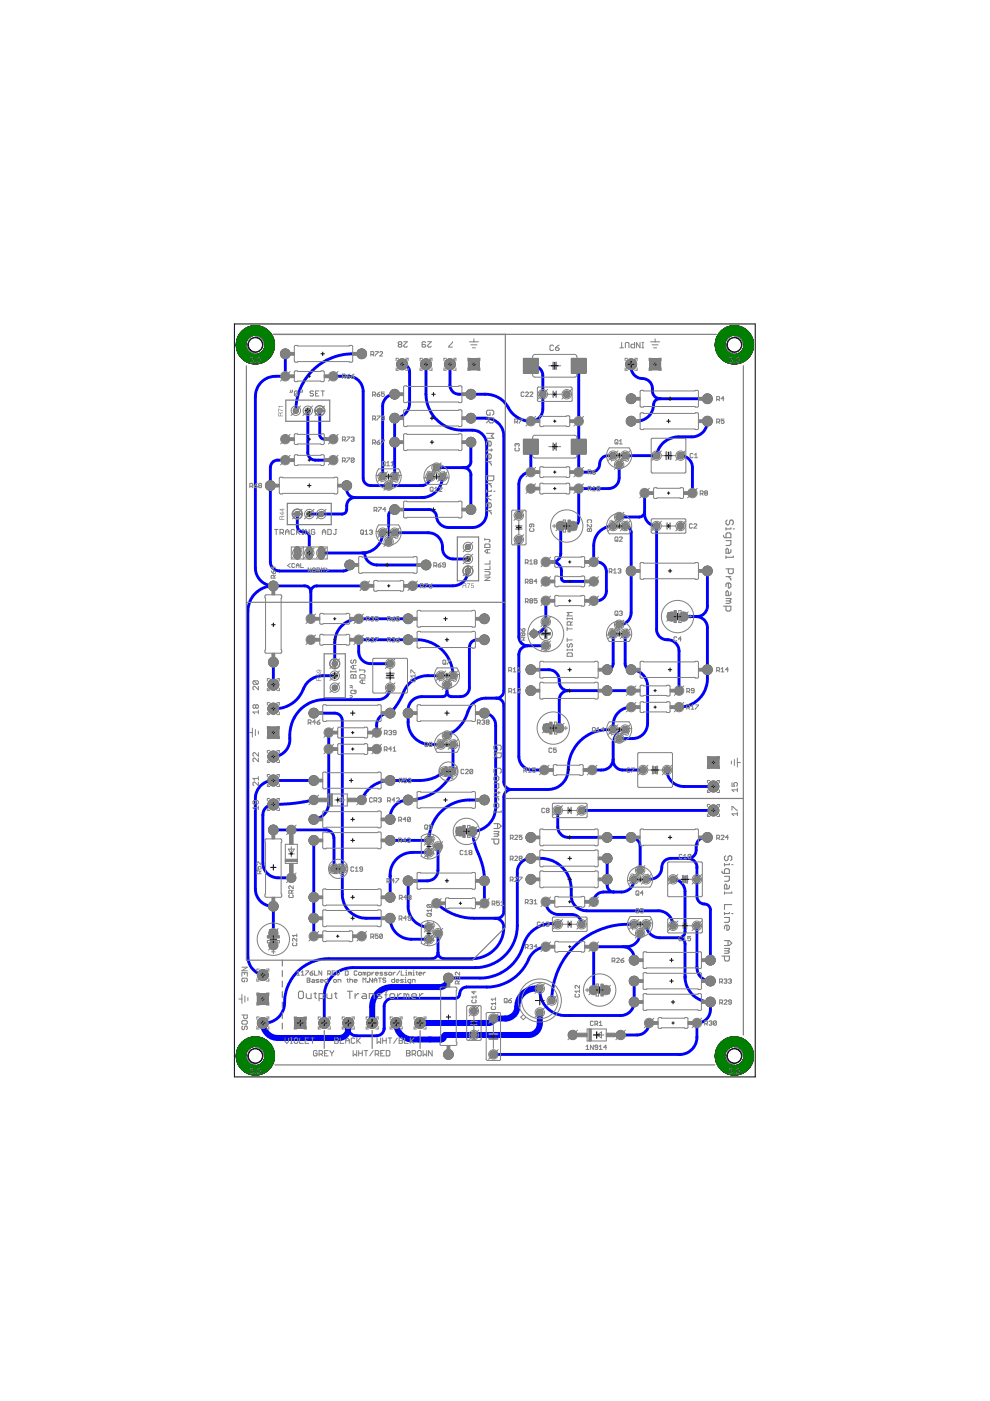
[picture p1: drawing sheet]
<svg xmlns="http://www.w3.org/2000/svg" width="210mm" height="297mm" viewBox="0 0 210 297" stroke-linecap="round" stroke-linejoin="round" font-family="sans-serif">
<g fill="#808080" stroke="#808080" stroke-width=".21">
<circle cx="73.8" cy="216.9" r="1.16"/>
<circle cx="89.1" cy="216.9" r="1.16"/>
<circle cx="120.2" cy="83.6" r=".68"/>
<circle cx="115.1" cy="83.6" r=".68"/>
<circle cx="136.4" cy="163.3" r=".68"/>
<circle cx="141.4" cy="163.3" r=".68"/>
<circle cx="123.3" cy="171.8" r=".68"/>
<circle cx="118.3" cy="171.8" r=".68"/>
<circle cx="147.8" cy="186.4" r=".68"/>
<circle cx="142.7" cy="186.4" r=".68"/>
<circle cx="104.6" cy="223.6" r=".74"/>
<circle cx="104.6" cy="215.9" r=".74"/>
<circle cx="125.9" cy="209.9" r=".87"/>
<circle cx="123.3" cy="196" r=".68"/>
<circle cx="118.3" cy="196" r=".68"/>
<circle cx="100.5" cy="214.4" r=".68"/>
<circle cx="100.5" cy="219.4" r=".68"/>
<circle cx="147.8" cy="196.3" r=".68"/>
<circle cx="142.7" cy="196.3" r=".68"/>
<circle cx="82.7" cy="140.7" r=".68"/>
<circle cx="82.7" cy="145.8" r=".68"/>
<circle cx="100.2" cy="176.3" r=".87"/>
<circle cx="72.6" cy="184.2" r=".66"/>
<circle cx="96" cy="163.6" r=".66"/>
<circle cx="58" cy="200.4" r=".87"/>
<circle cx="139.2" cy="96.6" r=".68"/>
<circle cx="144.3" cy="96.6" r=".68"/>
<circle cx="110" cy="109.3" r=".68"/>
<circle cx="110" cy="114.4" r=".68"/>
<circle cx="139.2" cy="111.5" r=".68"/>
<circle cx="144.3" cy="111.5" r=".68"/>
<circle cx="118.9" cy="111.5" r=".87"/>
<circle cx="144.9" cy="130.7" r=".87"/>
<circle cx="118.6" cy="154.4" r=".87"/>
<circle cx="131.6" cy="219.4" r=".91"/>
<circle cx="121.4" cy="219.4" r=".91"/>
<circle cx="76.7" cy="169.6" r=".91"/>
<circle cx="66.5" cy="169.6" r=".91"/>
<circle cx="61.8" cy="176" r=".91"/>
<circle cx="61.8" cy="186.1" r=".91"/>
<circle cx="68.7" cy="216.9" r="1.16"/>
<circle cx="133.8" cy="77.2" r="1.16"/>
<circle cx="55.7" cy="206.7" r="1.16"/>
<circle cx="55.7" cy="216.9" r="1.16"/>
<circle cx="151.3" cy="166.8" r="1.16"/>
<circle cx="151.3" cy="171.8" r="1.16"/>
<circle cx="58" cy="150.2" r="1.16"/>
<circle cx="58" cy="170.6" r="1.16"/>
<circle cx="58" cy="145.2" r="1.16"/>
<circle cx="58" cy="165.5" r="1.16"/>
<circle cx="58" cy="160.4" r="1.16"/>
<circle cx="85.3" cy="77.2" r="1.16"/>
<circle cx="90.3" cy="77.2" r="1.16"/>
<circle cx="95.4" cy="77.2" r="1.16"/>
<circle cx="81.1" cy="101" r=".68"/>
<circle cx="82.4" cy="103" r=".68"/>
<circle cx="83.7" cy="101" r=".68"/>
<circle cx="130" cy="96.6" r=".68"/>
<circle cx="131.3" cy="98.5" r=".68"/>
<circle cx="132.5" cy="96.6" r=".68"/>
<circle cx="83.7" cy="83.6" r="1.04"/>
<circle cx="99.8" cy="83.6" r="1.04"/>
<circle cx="70.7" cy="97.6" r=".78"/>
<circle cx="60.5" cy="97.6" r=".78"/>
<circle cx="77.3" cy="124.2" r=".78"/>
<circle cx="87.5" cy="124.2" r=".78"/>
<circle cx="133.8" cy="84.5" r="1.04"/>
<circle cx="150" cy="84.5" r="1.04"/>
<circle cx="150" cy="89.3" r="1.04"/>
<circle cx="133.8" cy="89.3" r="1.04"/>
<circle cx="112.5" cy="89.3" r=".78"/>
<circle cx="122.7" cy="89.3" r=".78"/>
<circle cx="112.5" cy="103.6" r=".78"/>
<circle cx="122.7" cy="103.6" r=".78"/>
<circle cx="136.7" cy="104.5" r=".78"/>
<circle cx="146.8" cy="104.5" r=".78"/>
<circle cx="60.5" cy="79.8" r=".78"/>
<circle cx="70.7" cy="79.8" r=".78"/>
<circle cx="112.5" cy="100.1" r=".78"/>
<circle cx="122.7" cy="100.1" r=".78"/>
<circle cx="144" cy="146.4" r=".78"/>
<circle cx="133.8" cy="146.4" r=".78"/>
<circle cx="115.7" cy="119.1" r=".78"/>
<circle cx="125.9" cy="119.1" r=".78"/>
<circle cx="115.7" cy="123.3" r=".78"/>
<circle cx="125.9" cy="123.3" r=".78"/>
<circle cx="133.8" cy="121.1" r="1.04"/>
<circle cx="150" cy="121.1" r="1.04"/>
<circle cx="115.7" cy="127.4" r=".78"/>
<circle cx="125.9" cy="127.4" r=".78"/>
<circle cx="125.6" cy="163.3" r=".78"/>
<circle cx="115.4" cy="163.3" r=".78"/>
<circle cx="112.5" cy="146.4" r="1.04"/>
<circle cx="128.7" cy="146.4" r="1.04"/>
<circle cx="112.5" cy="142" r="1.04"/>
<circle cx="128.7" cy="142" r="1.04"/>
<circle cx="133.8" cy="142" r="1.04"/>
<circle cx="150" cy="142" r="1.04"/>
<circle cx="99.8" cy="93.7" r="1.04"/>
<circle cx="83.7" cy="93.7" r="1.04"/>
<circle cx="133.8" cy="149.9" r=".78"/>
<circle cx="144" cy="149.9" r=".78"/>
<circle cx="115.7" cy="131.8" r=".7"/>
<circle cx="113.2" cy="134.4" r=".78"/>
<circle cx="115.7" cy="136.9" r=".7"/>
<circle cx="112.5" cy="177.5" r="1.04"/>
<circle cx="128.7" cy="177.5" r="1.04"/>
<circle cx="133.8" cy="177.5" r="1.04"/>
<circle cx="150" cy="177.5" r="1.04"/>
<circle cx="112.5" cy="186.4" r="1.04"/>
<circle cx="128.7" cy="186.4" r="1.04"/>
<circle cx="150.6" cy="203.6" r="1.04"/>
<circle cx="134.5" cy="203.6" r="1.04"/>
<circle cx="137.6" cy="216.9" r=".78"/>
<circle cx="147.8" cy="216.9" r=".78"/>
<circle cx="134.5" cy="212.4" r="1.04"/>
<circle cx="150.6" cy="212.4" r="1.04"/>
<circle cx="115.7" cy="191.2" r=".78"/>
<circle cx="125.9" cy="191.2" r=".78"/>
<circle cx="115.7" cy="200.7" r=".78"/>
<circle cx="125.9" cy="200.7" r=".78"/>
<circle cx="99.8" cy="88.7" r="1.04"/>
<circle cx="83.7" cy="88.7" r="1.04"/>
<circle cx="95.1" cy="207.4" r="1.04"/>
<circle cx="95.1" cy="223.6" r="1.04"/>
<circle cx="150.6" cy="208" r="1.04"/>
<circle cx="134.5" cy="208" r="1.04"/>
<circle cx="112.5" cy="182" r="1.04"/>
<circle cx="128.7" cy="182" r="1.04"/>
<circle cx="65.9" cy="135.6" r=".78"/>
<circle cx="76.1" cy="135.6" r=".78"/>
<circle cx="86.5" cy="135.6" r="1.04"/>
<circle cx="102.7" cy="135.6" r="1.04"/>
<circle cx="69.7" cy="155.3" r=".78"/>
<circle cx="79.9" cy="155.3" r=".78"/>
<circle cx="66.5" cy="173.7" r="1.04"/>
<circle cx="82.7" cy="173.7" r="1.04"/>
<circle cx="79.9" cy="158.8" r=".78"/>
<circle cx="69.7" cy="158.8" r=".78"/>
<circle cx="102.7" cy="169.6" r="1.04"/>
<circle cx="86.5" cy="169.6" r="1.04"/>
<circle cx="66.5" cy="178.2" r="1.04"/>
<circle cx="82.7" cy="178.2" r="1.04"/>
<circle cx="83.7" cy="108" r="1.04"/>
<circle cx="99.8" cy="108" r="1.04"/>
<circle cx="66.5" cy="190.2" r="1.04"/>
<circle cx="82.7" cy="190.2" r="1.04"/>
<circle cx="86.5" cy="186.8" r="1.04"/>
<circle cx="102.7" cy="186.8" r="1.04"/>
<circle cx="86.5" cy="151.2" r="1.04"/>
<circle cx="102.7" cy="151.2" r="1.04"/>
<circle cx="92.5" cy="191.5" r=".78"/>
<circle cx="102.7" cy="191.5" r=".78"/>
<circle cx="66.5" cy="194.7" r="1.04"/>
<circle cx="82.7" cy="194.7" r="1.04"/>
<circle cx="76.7" cy="198.5" r=".78"/>
<circle cx="66.5" cy="198.5" r=".78"/>
<circle cx="66.5" cy="151.2" r="1.04"/>
<circle cx="82.7" cy="151.2" r="1.04"/>
<circle cx="58" cy="192.2" r="1.04"/>
<circle cx="58" cy="176" r="1.04"/>
<circle cx="82.7" cy="165.5" r="1.04"/>
<circle cx="66.5" cy="165.5" r="1.04"/>
<circle cx="76.7" cy="75" r="1.04"/>
<circle cx="60.5" cy="75" r="1.04"/>
<circle cx="102.7" cy="131.2" r="1.04"/>
<circle cx="86.5" cy="131.2" r="1.04"/>
<circle cx="65.9" cy="131.2" r=".78"/>
<circle cx="76.1" cy="131.2" r=".78"/>
<circle cx="58" cy="124.2" r="1.04"/>
<circle cx="58" cy="140.4" r="1.04"/>
<circle cx="57.3" cy="103" r="1.04"/>
<circle cx="73.5" cy="103" r="1.04"/>
<circle cx="90.3" cy="119.8" r="1.04"/>
<circle cx="74.1" cy="119.8" r="1.04"/>
<circle cx="60.5" cy="93.1" r=".78"/>
<circle cx="70.7" cy="93.1" r=".78"/>
<circle cx="84" cy="216.9" r="1.16"/>
<circle cx="78.9" cy="216.9" r="1.16"/>
<circle cx="93.8" cy="101" r=".68"/>
<circle cx="92.5" cy="99.1" r=".68"/>
<circle cx="91.3" cy="101" r=".68"/>
<circle cx="81.1" cy="112.9" r=".68"/>
<circle cx="82.4" cy="114.9" r=".68"/>
<circle cx="83.7" cy="112.9" r=".68"/>
<circle cx="93.5" cy="143.3" r=".68"/>
<circle cx="94.8" cy="145.2" r=".68"/>
<circle cx="96" cy="143.3" r=".68"/>
<circle cx="96" cy="157.9" r=".68"/>
<circle cx="94.8" cy="156" r=".68"/>
<circle cx="93.5" cy="157.9" r=".68"/>
<circle cx="91" cy="180.7" r=".68"/>
<circle cx="92.9" cy="179.5" r=".68"/>
<circle cx="91" cy="178.2" r=".68"/>
<circle cx="91" cy="199.1" r=".68"/>
<circle cx="92.9" cy="197.9" r=".68"/>
<circle cx="91" cy="196.6" r=".68"/>
<circle cx="132.5" cy="111.5" r=".68"/>
<circle cx="131.3" cy="109.6" r=".68"/>
<circle cx="130" cy="111.5" r=".68"/>
<circle cx="132.5" cy="134.4" r=".68"/>
<circle cx="131.3" cy="132.5" r=".68"/>
<circle cx="130" cy="134.4" r=".68"/>
<circle cx="130" cy="154.7" r=".68"/>
<circle cx="131.3" cy="156.6" r=".68"/>
<circle cx="132.5" cy="154.7" r=".68"/>
<circle cx="137" cy="186.4" r=".68"/>
<circle cx="135.7" cy="184.5" r=".68"/>
<circle cx="134.5" cy="186.4" r=".68"/>
<circle cx="134.5" cy="196" r=".68"/>
<circle cx="135.7" cy="197.9" r=".68"/>
<circle cx="137" cy="196" r=".68"/>
<circle cx="114.4" cy="214.7" r=".68"/>
<circle cx="117" cy="212.1" r=".68"/>
<circle cx="114.4" cy="209.6" r=".68"/>
<circle cx="155.7" cy="73.1" r="1.57"/>
<circle cx="155.7" cy="223.9" r="1.57"/>
<circle cx="54.1" cy="223.9" r="1.57"/>
<circle cx="54.1" cy="73.1" r="1.57"/>
<circle cx="71" cy="140.7" r=".55"/>
<circle cx="71" cy="143.3" r=".55"/>
<circle cx="71" cy="145.8" r=".55"/>
<circle cx="99.2" cy="121.1" r=".55"/>
<circle cx="99.2" cy="118.5" r=".55"/>
<circle cx="99.2" cy="116" r=".55"/>
<circle cx="63" cy="109" r=".55"/>
<circle cx="65.6" cy="109" r=".55"/>
<circle cx="68.1" cy="109" r=".55"/>
<circle cx="67.8" cy="87.1" r=".55"/>
<circle cx="65.3" cy="87.1" r=".55"/>
<circle cx="62.7" cy="87.1" r=".55"/>
</g>
<g fill="#808080" stroke="#808080" stroke-width=".21">
<path d="M127.6 209.1h1.6v1.6h-1.6z"/>
<path d="M96.8 175.4h1.7v1.7h-1.7z"/>
<path d="M121.1 76h3.2v3.1h-3.2z"/>
<path d="M111 76h3.1v3.1h-3.1z"/>
<path d="M57.2 197.1h1.5v1.5h-1.5z"/>
<path d="M121.1 93.1h3.2v3.2h-3.2z"/>
<path d="M111 93.1h3.1v3.2h-3.1z"/>
<path d="M120.6 110.7h1.6v1.6h-1.6z"/>
<path d="M141.6 129.9h1.6v1.6h-1.6z"/>
<path d="M115.3 153.6h1.5v1.6h-1.5z"/>
<path d="M62.5 215.7h2.3v2.4h-2.3z"/>
<path d="M56.8 154.2h2.3v2.3h-2.3z"/>
<path d="M150.1 160.5h2.3v2.3h-2.3z"/>
<path d="M99.3 76.1h2.3v2.3h-2.3z"/>
<path d="M54.6 210.7h2.3v2.3h-2.3z"/>
<path d="M137.7 76.1h2.4v2.3h-2.4z"/>
<circle cx="70.8" cy="184.2" r=".71"/>
<circle cx="94.2" cy="163.6" r=".71"/>
</g>
<path d="M63 116.5v1.4M65.6 116.5v1.4M68.1 116.5v1.4" fill="none" stroke="#808080" stroke-width="1.5"/>
<g fill="#000080" stroke="#000080" stroke-width=".21">
<path d="M153 70.1a4.1 4.1 0 0 1 6.3 1.1 4.1 4.1 0 0 1-2.6 5.9 4.1 4.1 0 0 1-5.1-4h2.1a2.03 2.03 0 0 1 2.8-1.9 2.03 2.03 0 0 1 .5 3.4 2.03 2.03 0 0 1-3.3-1.2v-.3h-2.1a4.2 4.2 0 0 1 1.4-3z" fill-rule="evenodd"/>
<path d="M153 220.9a4.1 4.1 0 0 1 6.3 1.1 4.1 4.1 0 0 1-2.6 5.8 4.1 4.1 0 0 1-5.1-3.9h2.1a2.03 2.03 0 0 1 2.8-1.9 2.03 2.03 0 0 1 .5 3.4 2.03 2.03 0 0 1-3.3-1.2v-.3h-2.1a4.2 4.2 0 0 1 1.4-3z" fill-rule="evenodd"/>
<path d="M51.4 220.9a4.1 4.1 0 0 1 6.3 1.1 4.1 4.1 0 0 1-2.6 5.8 4.1 4.1 0 0 1-5-3.9h2a2.04 2.04 0 0 1 3-1.8 2.04 2.04 0 0 1 .2 3.5 2.04 2.04 0 0 1-3.2-1.4v-.3h-2a4.2 4.2 0 0 1 1.3-3z" fill-rule="evenodd"/>
<path d="M51.4 70.1a4.1 4.1 0 0 1 6.3 1.1 4.1 4.1 0 0 1-2.6 5.9 4.1 4.1 0 0 1-5-4h2a2.04 2.04 0 0 1 3-1.7 2.04 2.04 0 0 1 .2 3.4 2.04 2.04 0 0 1-3.2-1.4v-.3h-2a4.2 4.2 0 0 1 1.3-3z" fill-rule="evenodd"/>
<path d="M153 70.1a4.1 4.1 0 0 1 6.3 1.1 4.1 4.1 0 0 1-2.6 5.9 4.1 4.1 0 0 1-5.1-4h2.1a2.03 2.03 0 0 1 2.8-1.9 2.03 2.03 0 0 1 .5 3.4 2.03 2.03 0 0 1-3.3-1.2v-.3h-2.1a4.2 4.2 0 0 1 1.4-3z" fill-rule="evenodd"/>
<path d="M153 220.9a4.1 4.1 0 0 1 6.3 1.1 4.1 4.1 0 0 1-2.6 5.8 4.1 4.1 0 0 1-5.1-3.9h2.1a2.03 2.03 0 0 1 2.8-1.9 2.03 2.03 0 0 1 .5 3.4 2.03 2.03 0 0 1-3.3-1.2v-.3h-2.1a4.2 4.2 0 0 1 1.4-3z" fill-rule="evenodd"/>
<path d="M51.4 220.9a4.1 4.1 0 0 1 6.3 1.1 4.1 4.1 0 0 1-2.6 5.8 4.1 4.1 0 0 1-5-3.9h2a2.04 2.04 0 0 1 3-1.8 2.04 2.04 0 0 1 .2 3.5 2.04 2.04 0 0 1-3.2-1.4v-.3h-2a4.2 4.2 0 0 1 1.3-3z" fill-rule="evenodd"/>
<path d="M51.4 70.1a4.1 4.1 0 0 1 6.3 1.1 4.1 4.1 0 0 1-2.6 5.9 4.1 4.1 0 0 1-5-4h2a2.04 2.04 0 0 1 3-1.7 2.04 2.04 0 0 1 .2 3.4 2.04 2.04 0 0 1-3.2-1.4v-.3h-2a4.2 4.2 0 0 1 1.3-3z" fill-rule="evenodd"/>
</g>
<g fill="none" stroke="#00f" stroke-width=".61">
<path d="M60.5 75v4.8a7.1 7.1 0 0 0-4.2 .5 4.3 4.3 0 0 0-2.2 3.8v36.3a3.8 3.8 0 0 0 3.9 3.8M70.7 79.8h3.1a3.2 3.2 0 0 1 3.2 3.2v18.4a1.59 1.59 0 0 0 1.6 1.6h11.1M76.7 75a12.4 12.4 0 0 0-13.1 7.5l-.7 2.7-.2 1.9M85.3 77.2a1.59 1.59 0 0 1 1.5 1.6v6.7a3.2 3.2 0 0 1-3.1 3.2v12.3M90.3 77.2v6.4a7.6 7.6 0 0 0 7.6 7.6 6.4 6.4 0 0 1 3.6 .3l1.1 1 .5 1.2 .1 15.1a3 3 0 0 1-3 3h-5.1a2.75 2.75 0 0 1-2.7-2.8l-.6-.7-.5-.2h-7.9l-.5 .2-.5 .7v2.5M95.4 77.2v4.5a1.92 1.92 0 0 0 1.9 1.9h5.6a5.6 5.6 0 0 1 5.2 3.4 4.9 4.9 0 0 0 5.7 2l.9-1 .3-.8 .1-7.6a2.15 2.15 0 0 0-2.6-2M122.7 77.6v22.5h2.7a1.81 1.81 0 0 0 1.8-2.1l.2-.6 .5-.5a2.75 2.75 0 0 1 2.1-.3M133.8 77.2a2.55 2.55 0 0 0 2.8 3.1 2.41 2.41 0 0 1 1.8 2.9l.2 .6 .5 .5 .9 .2M60.5 97.6h-1.6a1.59 1.59 0 0 0-1.6 1.5v20a1.92 1.92 0 0 0 1.9 2h13.7l.5-.2 .5-.3 .2-.8M65.3 87.1v8.9a1.59 1.59 0 0 0 1.5 1.6h3.9M67.8 87.1v5.3l.3 .4 .4 .3h2.2M83.7 83.6a2.54 2.54 0 0 0-2.6 2.5v14.9"/>
<path d="M98.3 99.1a1.59 1.59 0 0 1 1.5 1.6v7.3M99.8 93.7v4.4l-.4 .8-.8 .2h-6.1M99.8 88.7h3.2a3.8 3.8 0 0 1 3.8 3.8v53.9a1.59 1.59 0 0 1-1.6 1.6M112.5 94.7v5.4a2.54 2.54 0 0 0-2.5 2.5v6.7M131.3 98.2v3.2a2.26 2.26 0 0 1-2.2 2.2h-6.4v6.9l-.5 .8-.8 .2M144.3 96.6a2.51 2.51 0 0 1 2.5 2.5v5.4M150 84.5h-10.2a1.47 1.47 0 0 0-1.3 1.8 3.6 3.6 0 0 1-3.6 3h-1.1M150 89.3a3.3 3.3 0 0 1-3.3 3.3 9.2 9.2 0 0 0-4.7 .4 4.6 4.6 0 0 0-2.8 3.6h-6.7M63 109v2.5a1.44 1.44 0 0 0 1.9 1.3l.5 .5 .2 .4v3.5M68.1 117.2h9.2a2.54 2.54 0 0 0 2.6 2.6h10.4M73.5 103a1.96 1.96 0 0 0 1.7 2.5M75.2 105.5a1.91 1.91 0 0 0-1.7 2.5l-.3 .7-.6 .3h-7"/>
<path d="M75.2 105.5h14.8M81.1 112.9a4.3 4.3 0 0 1-4.3 4.3M83.7 112.9h7.1a3.2 3.2 0 0 1 3.1 3.8 2.25 2.25 0 0 0 2.1 1.8h3.2M91.3 101a1.92 1.92 0 0 1-1.9 2M93.8 101a4.4 4.4 0 0 1-4.4 4.5M110 114.4v20.6a1.88 1.88 0 0 0 1.9 1.9M115.7 119.1h1.5M117.2 119.1a1.88 1.88 0 0 1 1.8 2v1.5l.2 .4 .3 .2 6.4 .1M118.9 111.5v5.9a1.77 1.77 0 0 1-1.7 1.7M130 111.5a4.1 4.1 0 0 0-4.1 4.2v3.4a2.16 2.16 0 0 1 2.7 2.1v4.1a2.16 2.16 0 0 1-2.7 2.1M132.5 111.5l.6 .2 .4 .3 .3 .8v17.1a2.51 2.51 0 0 1-2.5 2.6M136.7 104.5v4.5a2.54 2.54 0 0 0 2.5 2.5v21.9a2.34 2.34 0 0 0 2.8 2.3 2.44 2.44 0 0 1 2 2.3v8.4"/>
<path d="M136.7 108.5l-.2 .6-.7 .5h-4.5M58 124.2a5.4 5.4 0 0 0-5.4 5.4v73.2a4 4 0 0 0 3.1 3.9M58 124.2h6.9l.7 .5 .3 .8M65.9 125.5v5.7M77.3 124.2h-10.4l-.7 .5-.3 .8M86.5 131.2h-10.4a5.1 5.1 0 0 0-5.1 5.1v4.4M99.2 121.1a3.1 3.1 0 0 1-3.1 3.1h-8.6M102.7 135.6h-1.6a1.59 1.59 0 0 0-1.6 1.6v8.6a1.88 1.88 0 0 1-1.9 1.9h-2.1l-.6-.5-.1-.5M111.9 136.9a1.92 1.92 0 0 0-1.9 1.9v21.6a2.89 2.89 0 0 0 2.9 2.9h2.5M111.9 136.9h3.8M115.7 127.4h-.6l.6 .6v3.8a2.51 2.51 0 0 1-2.5 2.6M130 134.4v6.6l-.5 .7-.8 .3"/>
<path d="M132.5 134.4v6.3a1.41 1.41 0 0 0 1.8 1.3 3.5 3.5 0 0 1 3 3.5v7.9a3.2 3.2 0 0 1-3.2 3.2h-2.8M147.6 130.7a2.36 2.36 0 0 1 2.4 2.4v10.8a6 6 0 0 1-6 6M150 121.1v7.4a2.22 2.22 0 0 1-2.2 2.2h-2.9M58 140.4v4.8M66.5 151.2h4.5a1.63 1.63 0 0 1 1.6 1.6v36.8a5.1 5.1 0 0 0 5 5.1h5.1a4.4 4.4 0 0 0 4.5 4.4h3.8M69.7 155.3v14.9a3.5 3.5 0 0 1-3.2 3.5M71 143.3a8.4 8.4 0 0 0-4.3 .3l-.5 .3a4.9 4.9 0 0 0-2.2 2.8 6.3 6.3 0 0 1-6 3.5M82.7 140.7h-4.1a2.54 2.54 0 0 1-2.5-2.5v-2.6h12.3a7.6 7.6 0 0 1 7.6 7.7M82.7 145.8a2.54 2.54 0 0 1-2.5 2.5h-11.5a7.6 7.6 0 0 0-7.3 8.8 3.6 3.6 0 0 1-3.4 3.3M93.5 143.3a10.3 10.3 0 0 0-4.8 .3 5.9 5.9 0 0 0-3.5 4l-1.3 2.3-1.2 1.3a2.55 2.55 0 0 0-2.8 2.5v1.6M94.8 146.7l-.2 .5-.5 .5h-4.7a2.85 2.85 0 0 0-2.9 2.9 9.2 9.2 0 0 0 .3 4.2 4.8 4.8 0 0 0 4.5 3.1h2.2M94.8 145.2v1.5"/>
<path d="M96 157.9v5.7M102.7 151.2a2.54 2.54 0 0 1 2.4 2.7v17.1a5.1 5.1 0 0 1-4.9 5.3l.5 2.9 1.4 3.7a11.9 11.9 0 0 1 .6 3.9v4.7M105.2 148a7.8 7.8 0 0 0-3.7 .3 4.3 4.3 0 0 0-2.5 3.3 7.8 7.8 0 0 1-4.2 4.4M105.2 148a1.59 1.59 0 0 1 1.6 1.6v16.2a1.59 1.59 0 0 0 1.6 1.6M112.5 142h3.9a2.43 2.43 0 0 1 2.2 2.9l.5 1 .7 .4 .7 .1M120.5 146.4a1.92 1.92 0 0 0-1.9 1.9v6.1M120.5 146.4h13.3M130 157.2v3.8M133.8 149.9a4 4 0 0 0-3.8 4.8 8.6 8.6 0 0 0-9.6 9 4.2 4.2 0 0 1-4.2 3.7h-7.8M58 176h11.1a1.73 1.73 0 0 1 1.7 1.7v6.5M66.5 165.5h-8.5a3.8 3.8 0 0 0-3.9 3.5v19.5a3.7 3.7 0 0 0 3.9 3.7v5.7M66.5 169.6l-1.7 .3a37.6 37.6 0 0 1-6.8 .7 2.22 2.22 0 0 0-2.3 2.2v10.1a3.2 3.2 0 0 0 3.2 3.2h2.9"/>
<path d="M66.5 178.2v20.3M92.9 179.5v5a2.22 2.22 0 0 1-2.3 2.3h-4.1v5.4a4.4 4.4 0 0 0 4.5 4.4M94.2 163.6l-.6 .5a7.9 7.9 0 0 1-4.5 1.4h-6.4a6.4 6.4 0 0 0-6 4.1M95.7 163.5l.3 .1M96 163.6a10.6 10.6 0 0 1-10 6.1 3.8 3.8 0 0 0-3.3 4M102.7 169.6a16.7 16.7 0 0 0-5.5 .3 8.6 8.6 0 0 0-6.2 8.3h-8.3M108.4 167.4a1.59 1.59 0 0 0-1.6 1.6v24.6l-.5 .8-.6 .2-5.2 .1a11.6 11.6 0 0 1-8-3.2M118.3 171.8v3.5a2.26 2.26 0 0 0 2.2 2.2h13.3a1.92 1.92 0 0 1 1.9 2v5M123.3 171.8h28M130 161a2.37 2.37 0 0 1-2.5 2.3h-1.9M130 161a2.08 2.08 0 0 0 1.9 2.3h4.5M141.4 163.3a3.5 3.5 0 0 0 3.5 3.5h6.4"/>
<path d="M150 177.5a2.1 2.1 0 0 0-2.4 2.7 1.73 1.73 0 0 1-1.7 1.8M82.7 185.5v4.7M91 180.7h-3.5a4.7 4.7 0 0 0-4.8 5.1M92.9 197.9v4.1M104.9 194.7a1.97 1.97 0 0 1 1.9 2.6 6.7 6.7 0 0 1-6.7 6l-6.2-.1-.7-.4-.3-.8M115.7 191.2a2.67 2.67 0 0 0 2.7 2.7h2.9a2.08 2.08 0 0 1 2 2.1M118.3 196a6.4 6.4 0 0 0-7.6 5.2 9.5 9.5 0 0 1-9 6.2h-6.6M128.7 182l.1 6 .5 .8 .9 .3M134.5 196a16.2 16.2 0 0 0-17.5 16.1M134.5 186.4a2.71 2.71 0 0 1-2.8 2.7h-3.8a2.08 2.08 0 0 0-2 2.1M135.7 197.9a2.89 2.89 0 0 1-2.8 2.8h-7v9.2M137 196a2.85 2.85 0 0 0 2.8 2.8h4.2"/>
<path d="M142.7 186.4a2.54 2.54 0 0 1 2.5 2.6v8.5l-.3 .8-.4 .4-.5 .1M142.7 196.3a3.2 3.2 0 0 0-3.2-3.2h-15.2a3.2 3.2 0 0 1-3.2-3.2 6.8 6.8 0 0 0-5.8-7.9h-.7a5.4 5.4 0 0 0-3.4 .4 2.9 2.9 0 0 0-1.5 2.8v11.1a8.9 8.9 0 0 1-8.9 8.8h-26a6 6 0 0 0-6.1 6.1v5.7M144 198.8l.8 .3 .4 .7v7.6M145.9 182h-3.7a2 2 0 0 0-1.9 2.3 2.7 2.7 0 0 1-3.3 2.1M145.9 182a1.88 1.88 0 0 1 1.9 1.9v6.2a1.68 1.68 0 0 0 1.8 1.6l.6 .2 .4 .8v10.9M147.8 196.3v8.8a2.85 2.85 0 0 0 2.8 2.9M73.8 217.8a1.73 1.73 0 0 0 1.8 1.8h4.3a1.59 1.59 0 0 0 1.5-1.6M92.9 202l-.3 .8-.5 .3-.5 .2h-21.9a9.4 9.4 0 0 0-9.4 9.9 4.3 4.3 0 0 1-4.6 3.7M115.7 200.7a4.7 4.7 0 0 0-4 3.5 9.6 9.6 0 0 1-8.5 5.1h-4.3a1.56 1.56 0 0 0-1.5 1.7l-.2 .4-.7 .3h-13.3a1.73 1.73 0 0 0-1.8 1.7v4.8M132.1 200.7a2.46 2.46 0 0 1 2.4 2.9M134.5 208v4.4a2.85 2.85 0 0 1-2.9 2.9h-11.8a5.4 5.4 0 0 1-5.4-5.7M137.6 216.9a2.54 2.54 0 0 1-2.5 2.5h-3.5"/>
<path d="M145.2 207.1a5.4 5.4 0 0 0 5.4 5.3 4.5 4.5 0 0 1-.5 3.3l-1 .9-1.3 .3v3a3.6 3.6 0 0 1-3.7 3.7M104.6 223.6h39.7"/>
</g>
<path d="M82.4 111.5v3.4" fill="none" stroke="#00f" stroke-width=".42"/>
<path d="M132.5 154.7a2.54 2.54 0 0 0-2.5 2.5" fill="none" stroke="#00f" stroke-width=".32"/>
<path d="M55.7 216.9a3.2 3.2 0 0 0 3.2 3.2h13a1.92 1.92 0 0 0 1.9-1.9v-1.3M95.1 207.4a1.88 1.88 0 0 1-1.9 1.9h-10.2a4.1 4.1 0 0 0-4.1 4.1v3.5M114.4 214.7v2.4a2.36 2.36 0 0 1-2.3 2.3h-17.7l-.7 1h-6.2a3.5 3.5 0 0 1-3.5-3.5M114.4 209.6a4 4 0 0 0-4.8 4.2 2.54 2.54 0 0 1-2.5 2.1h-2.5l-.3 .7-.6 .3h-14.6" fill="none" stroke="#00f" stroke-width="1.3"/>
<circle cx="73.8" cy="216.9" r="1.1" fill="#008000" stroke="#008000" stroke-width=".21"/>
<circle cx="73.8" cy="216.9" r=".47" fill="#fff" stroke="#000" stroke-width=".21"/>
<circle cx="89.1" cy="216.9" r="1.1" fill="#008000" stroke="#008000" stroke-width=".21"/>
<circle cx="89.1" cy="216.9" r=".47" fill="#fff" stroke="#000" stroke-width=".21"/>
<circle cx="120.2" cy="83.6" r=".61" fill="#008000" stroke="#008000" stroke-width=".21"/>
<circle cx="120.2" cy="83.6" r=".4" fill="#fff" stroke="#000" stroke-width=".21"/>
<circle cx="115.1" cy="83.6" r=".61" fill="#008000" stroke="#008000" stroke-width=".21"/>
<circle cx="115.1" cy="83.6" r=".4" fill="#fff" stroke="#000" stroke-width=".21"/>
<circle cx="136.4" cy="163.3" r=".61" fill="#008000" stroke="#008000" stroke-width=".21"/>
<circle cx="136.4" cy="163.3" r=".4" fill="#fff" stroke="#000" stroke-width=".21"/>
<circle cx="141.4" cy="163.3" r=".61" fill="#008000" stroke="#008000" stroke-width=".21"/>
<circle cx="141.4" cy="163.3" r=".4" fill="#fff" stroke="#000" stroke-width=".21"/>
<circle cx="123.3" cy="171.8" r=".61" fill="#008000" stroke="#008000" stroke-width=".21"/>
<circle cx="123.3" cy="171.8" r=".4" fill="#fff" stroke="#000" stroke-width=".21"/>
<circle cx="118.3" cy="171.8" r=".61" fill="#008000" stroke="#008000" stroke-width=".21"/>
<circle cx="118.3" cy="171.8" r=".4" fill="#fff" stroke="#000" stroke-width=".21"/>
<circle cx="147.8" cy="186.4" r=".61" fill="#008000" stroke="#008000" stroke-width=".21"/>
<circle cx="147.8" cy="186.4" r=".4" fill="#fff" stroke="#000" stroke-width=".21"/>
<circle cx="142.7" cy="186.4" r=".61" fill="#008000" stroke="#008000" stroke-width=".21"/>
<circle cx="142.7" cy="186.4" r=".4" fill="#fff" stroke="#000" stroke-width=".21"/>
<circle cx="104.6" cy="223.6" r=".68" fill="#008000" stroke="#008000" stroke-width=".21"/>
<circle cx="104.6" cy="223.6" r=".47" fill="#fff" stroke="#000" stroke-width=".21"/>
<circle cx="104.6" cy="215.9" r=".68" fill="#008000" stroke="#008000" stroke-width=".21"/>
<circle cx="104.6" cy="215.9" r=".47" fill="#fff" stroke="#000" stroke-width=".21"/>
<path d="M127.7 209.2h1.4v1.4h-1.4z" fill="#008000" stroke="#008000" stroke-width=".21"/>
<circle cx="128.4" cy="209.9" r=".4" fill="#fff" stroke="#000" stroke-width=".21"/>
<circle cx="125.9" cy="209.9" r=".8" fill="#008000" stroke="#008000" stroke-width=".21"/>
<circle cx="125.9" cy="209.9" r=".4" fill="#fff" stroke="#000" stroke-width=".21"/>
<circle cx="123.3" cy="196" r=".61" fill="#008000" stroke="#008000" stroke-width=".21"/>
<circle cx="123.3" cy="196" r=".4" fill="#fff" stroke="#000" stroke-width=".21"/>
<circle cx="118.3" cy="196" r=".61" fill="#008000" stroke="#008000" stroke-width=".21"/>
<circle cx="118.3" cy="196" r=".4" fill="#fff" stroke="#000" stroke-width=".21"/>
<circle cx="100.5" cy="214.4" r=".61" fill="#008000" stroke="#008000" stroke-width=".21"/>
<circle cx="100.5" cy="214.4" r=".4" fill="#fff" stroke="#000" stroke-width=".21"/>
<circle cx="100.5" cy="219.4" r=".61" fill="#008000" stroke="#008000" stroke-width=".21"/>
<circle cx="100.5" cy="219.4" r=".4" fill="#fff" stroke="#000" stroke-width=".21"/>
<circle cx="147.8" cy="196.3" r=".61" fill="#008000" stroke="#008000" stroke-width=".21"/>
<circle cx="147.8" cy="196.3" r=".4" fill="#fff" stroke="#000" stroke-width=".21"/>
<circle cx="142.7" cy="196.3" r=".61" fill="#008000" stroke="#008000" stroke-width=".21"/>
<circle cx="142.7" cy="196.3" r=".4" fill="#fff" stroke="#000" stroke-width=".21"/>
<circle cx="82.7" cy="140.7" r=".61" fill="#008000" stroke="#008000" stroke-width=".21"/>
<circle cx="82.7" cy="140.7" r=".4" fill="#fff" stroke="#000" stroke-width=".21"/>
<circle cx="82.7" cy="145.8" r=".61" fill="#008000" stroke="#008000" stroke-width=".21"/>
<circle cx="82.7" cy="145.8" r=".4" fill="#fff" stroke="#000" stroke-width=".21"/>
<path d="M96.8 175.5h1.6v1.6h-1.6z" fill="#008000" stroke="#008000" stroke-width=".21"/>
<circle cx="97.6" cy="176.3" r=".4" fill="#fff" stroke="#000" stroke-width=".21"/>
<circle cx="100.2" cy="176.3" r=".8" fill="#008000" stroke="#008000" stroke-width=".21"/>
<circle cx="100.2" cy="176.3" r=".4" fill="#fff" stroke="#000" stroke-width=".21"/>
<path d="M121.2 76.1h3v3h-3z" fill="#008000" stroke="#008000" stroke-width=".21"/>
<circle cx="122.7" cy="77.6" r=".99" fill="#fff" stroke="#000" stroke-width=".21"/>
<path d="M111 76.1h3v3h-3z" fill="#008000" stroke="#008000" stroke-width=".21"/>
<circle cx="112.5" cy="77.6" r=".99" fill="#fff" stroke="#000" stroke-width=".21"/>
<circle cx="70.8" cy="184.2" r=".64" fill="#008000" stroke="#008000" stroke-width=".21"/>
<circle cx="70.8" cy="184.2" r=".36" fill="#fff" stroke="#000" stroke-width=".21"/>
<circle cx="72.6" cy="184.2" r=".59" fill="#008000" stroke="#008000" stroke-width=".21"/>
<circle cx="72.6" cy="184.2" r=".36" fill="#fff" stroke="#000" stroke-width=".21"/>
<circle cx="94.2" cy="163.6" r=".64" fill="#008000" stroke="#008000" stroke-width=".21"/>
<circle cx="94.2" cy="163.6" r=".36" fill="#fff" stroke="#000" stroke-width=".21"/>
<circle cx="96" cy="163.6" r=".59" fill="#008000" stroke="#008000" stroke-width=".21"/>
<circle cx="96" cy="163.6" r=".36" fill="#fff" stroke="#000" stroke-width=".21"/>
<path d="M57.2 197.1h1.5v1.5h-1.5z" fill="#008000" stroke="#008000" stroke-width=".21"/>
<circle cx="58" cy="197.9" r=".4" fill="#fff" stroke="#000" stroke-width=".21"/>
<circle cx="58" cy="200.4" r=".8" fill="#008000" stroke="#008000" stroke-width=".21"/>
<circle cx="58" cy="200.4" r=".4" fill="#fff" stroke="#000" stroke-width=".21"/>
<circle cx="139.2" cy="96.6" r=".61" fill="#008000" stroke="#008000" stroke-width=".21"/>
<circle cx="139.2" cy="96.6" r=".4" fill="#fff" stroke="#000" stroke-width=".21"/>
<circle cx="144.3" cy="96.6" r=".61" fill="#008000" stroke="#008000" stroke-width=".21"/>
<circle cx="144.3" cy="96.6" r=".4" fill="#fff" stroke="#000" stroke-width=".21"/>
<path d="M121.2 93.2h3v3h-3z" fill="#008000" stroke="#008000" stroke-width=".21"/>
<circle cx="122.7" cy="94.7" r=".99" fill="#fff" stroke="#000" stroke-width=".21"/>
<path d="M111 93.2h3v3h-3z" fill="#008000" stroke="#008000" stroke-width=".21"/>
<circle cx="112.5" cy="94.7" r=".99" fill="#fff" stroke="#000" stroke-width=".21"/>
<circle cx="110" cy="109.3" r=".61" fill="#008000" stroke="#008000" stroke-width=".21"/>
<circle cx="110" cy="109.3" r=".4" fill="#fff" stroke="#000" stroke-width=".21"/>
<circle cx="110" cy="114.4" r=".61" fill="#008000" stroke="#008000" stroke-width=".21"/>
<circle cx="110" cy="114.4" r=".4" fill="#fff" stroke="#000" stroke-width=".21"/>
<circle cx="139.2" cy="111.5" r=".61" fill="#008000" stroke="#008000" stroke-width=".21"/>
<circle cx="139.2" cy="111.5" r=".4" fill="#fff" stroke="#000" stroke-width=".21"/>
<circle cx="144.3" cy="111.5" r=".61" fill="#008000" stroke="#008000" stroke-width=".21"/>
<circle cx="144.3" cy="111.5" r=".4" fill="#fff" stroke="#000" stroke-width=".21"/>
<path d="M120.7 110.8h1.5v1.4h-1.5z" fill="#008000" stroke="#008000" stroke-width=".21"/>
<circle cx="121.4" cy="111.5" r=".4" fill="#fff" stroke="#000" stroke-width=".21"/>
<circle cx="118.9" cy="111.5" r=".8" fill="#008000" stroke="#008000" stroke-width=".21"/>
<circle cx="118.9" cy="111.5" r=".4" fill="#fff" stroke="#000" stroke-width=".21"/>
<path d="M141.7 130h1.4v1.4h-1.4z" fill="#008000" stroke="#008000" stroke-width=".21"/>
<circle cx="142.4" cy="130.7" r=".4" fill="#fff" stroke="#000" stroke-width=".21"/>
<circle cx="144.9" cy="130.7" r=".8" fill="#008000" stroke="#008000" stroke-width=".21"/>
<circle cx="144.9" cy="130.7" r=".4" fill="#fff" stroke="#000" stroke-width=".21"/>
<path d="M115.3 153.6h1.5v1.5h-1.5z" fill="#008000" stroke="#008000" stroke-width=".21"/>
<circle cx="116" cy="154.4" r=".4" fill="#fff" stroke="#000" stroke-width=".21"/>
<circle cx="118.6" cy="154.4" r=".8" fill="#008000" stroke="#008000" stroke-width=".21"/>
<circle cx="118.6" cy="154.4" r=".4" fill="#fff" stroke="#000" stroke-width=".21"/>
<circle cx="131.6" cy="219.4" r=".85" fill="#008000" stroke="#008000" stroke-width=".21"/>
<circle cx="131.6" cy="219.4" r=".55" fill="#fff" stroke="#000" stroke-width=".21"/>
<circle cx="121.4" cy="219.4" r=".85" fill="#008000" stroke="#008000" stroke-width=".21"/>
<circle cx="121.4" cy="219.4" r=".55" fill="#fff" stroke="#000" stroke-width=".21"/>
<circle cx="76.7" cy="169.6" r=".85" fill="#008000" stroke="#008000" stroke-width=".21"/>
<circle cx="76.7" cy="169.6" r=".55" fill="#fff" stroke="#000" stroke-width=".21"/>
<circle cx="66.5" cy="169.6" r=".85" fill="#008000" stroke="#008000" stroke-width=".21"/>
<circle cx="66.5" cy="169.6" r=".55" fill="#fff" stroke="#000" stroke-width=".21"/>
<circle cx="61.8" cy="176" r=".85" fill="#008000" stroke="#008000" stroke-width=".21"/>
<circle cx="61.8" cy="176" r=".55" fill="#fff" stroke="#000" stroke-width=".21"/>
<circle cx="61.8" cy="186.1" r=".85" fill="#008000" stroke="#008000" stroke-width=".21"/>
<circle cx="61.8" cy="186.1" r=".55" fill="#fff" stroke="#000" stroke-width=".21"/>
<circle cx="68.7" cy="216.9" r="1.1" fill="#008000" stroke="#008000" stroke-width=".21"/>
<circle cx="68.7" cy="216.9" r=".47" fill="#fff" stroke="#000" stroke-width=".21"/>
<circle cx="133.8" cy="77.2" r="1.1" fill="#008000" stroke="#008000" stroke-width=".21"/>
<circle cx="133.8" cy="77.2" r=".47" fill="#fff" stroke="#000" stroke-width=".21"/>
<circle cx="55.7" cy="206.7" r="1.1" fill="#008000" stroke="#008000" stroke-width=".21"/>
<circle cx="55.7" cy="206.7" r=".47" fill="#fff" stroke="#000" stroke-width=".21"/>
<circle cx="55.7" cy="216.9" r="1.1" fill="#008000" stroke="#008000" stroke-width=".21"/>
<circle cx="55.7" cy="216.9" r=".47" fill="#fff" stroke="#000" stroke-width=".21"/>
<circle cx="151.3" cy="166.8" r="1.1" fill="#008000" stroke="#008000" stroke-width=".21"/>
<circle cx="151.3" cy="166.8" r=".47" fill="#fff" stroke="#000" stroke-width=".21"/>
<circle cx="151.3" cy="171.8" r="1.1" fill="#008000" stroke="#008000" stroke-width=".21"/>
<circle cx="151.3" cy="171.8" r=".47" fill="#fff" stroke="#000" stroke-width=".21"/>
<circle cx="58" cy="150.2" r="1.1" fill="#008000" stroke="#008000" stroke-width=".21"/>
<circle cx="58" cy="150.2" r=".47" fill="#fff" stroke="#000" stroke-width=".21"/>
<circle cx="58" cy="170.6" r="1.1" fill="#008000" stroke="#008000" stroke-width=".21"/>
<circle cx="58" cy="170.6" r=".47" fill="#fff" stroke="#000" stroke-width=".21"/>
<circle cx="58" cy="145.2" r="1.1" fill="#008000" stroke="#008000" stroke-width=".21"/>
<circle cx="58" cy="145.2" r=".47" fill="#fff" stroke="#000" stroke-width=".21"/>
<circle cx="58" cy="165.5" r="1.1" fill="#008000" stroke="#008000" stroke-width=".21"/>
<circle cx="58" cy="165.5" r=".47" fill="#fff" stroke="#000" stroke-width=".21"/>
<circle cx="58" cy="160.4" r="1.1" fill="#008000" stroke="#008000" stroke-width=".21"/>
<circle cx="58" cy="160.4" r=".47" fill="#fff" stroke="#000" stroke-width=".21"/>
<circle cx="85.3" cy="77.2" r="1.1" fill="#008000" stroke="#008000" stroke-width=".21"/>
<circle cx="85.3" cy="77.2" r=".47" fill="#fff" stroke="#000" stroke-width=".21"/>
<circle cx="90.3" cy="77.2" r="1.1" fill="#008000" stroke="#008000" stroke-width=".21"/>
<circle cx="90.3" cy="77.2" r=".47" fill="#fff" stroke="#000" stroke-width=".21"/>
<circle cx="95.4" cy="77.2" r="1.1" fill="#008000" stroke="#008000" stroke-width=".21"/>
<circle cx="95.4" cy="77.2" r=".47" fill="#fff" stroke="#000" stroke-width=".21"/>
<circle cx="81.1" cy="101" r=".61" fill="#008000" stroke="#008000" stroke-width=".21"/>
<circle cx="81.1" cy="101" r=".4" fill="#fff" stroke="#000" stroke-width=".21"/>
<circle cx="82.4" cy="103" r=".61" fill="#008000" stroke="#008000" stroke-width=".21"/>
<circle cx="82.4" cy="103" r=".4" fill="#fff" stroke="#000" stroke-width=".21"/>
<circle cx="83.7" cy="101" r=".61" fill="#008000" stroke="#008000" stroke-width=".21"/>
<circle cx="83.7" cy="101" r=".4" fill="#fff" stroke="#000" stroke-width=".21"/>
<circle cx="130" cy="96.6" r=".61" fill="#008000" stroke="#008000" stroke-width=".21"/>
<circle cx="130" cy="96.6" r=".4" fill="#fff" stroke="#000" stroke-width=".21"/>
<circle cx="131.3" cy="98.5" r=".61" fill="#008000" stroke="#008000" stroke-width=".21"/>
<circle cx="131.3" cy="98.5" r=".4" fill="#fff" stroke="#000" stroke-width=".21"/>
<circle cx="132.5" cy="96.6" r=".61" fill="#008000" stroke="#008000" stroke-width=".21"/>
<circle cx="132.5" cy="96.6" r=".4" fill="#fff" stroke="#000" stroke-width=".21"/>
<circle cx="83.7" cy="83.6" r=".97" fill="#008000" stroke="#008000" stroke-width=".21"/>
<circle cx="83.7" cy="83.6" r=".55" fill="#fff" stroke="#000" stroke-width=".21"/>
<circle cx="99.8" cy="83.6" r=".97" fill="#008000" stroke="#008000" stroke-width=".21"/>
<circle cx="99.8" cy="83.6" r=".55" fill="#fff" stroke="#000" stroke-width=".21"/>
<circle cx="70.7" cy="97.6" r=".72" fill="#008000" stroke="#008000" stroke-width=".21"/>
<circle cx="70.7" cy="97.6" r=".4" fill="#fff" stroke="#000" stroke-width=".21"/>
<circle cx="60.5" cy="97.6" r=".72" fill="#008000" stroke="#008000" stroke-width=".21"/>
<circle cx="60.5" cy="97.6" r=".4" fill="#fff" stroke="#000" stroke-width=".21"/>
<circle cx="77.3" cy="124.2" r=".72" fill="#008000" stroke="#008000" stroke-width=".21"/>
<circle cx="77.3" cy="124.2" r=".4" fill="#fff" stroke="#000" stroke-width=".21"/>
<circle cx="87.5" cy="124.2" r=".72" fill="#008000" stroke="#008000" stroke-width=".21"/>
<circle cx="87.5" cy="124.2" r=".4" fill="#fff" stroke="#000" stroke-width=".21"/>
<circle cx="133.8" cy="84.5" r=".97" fill="#008000" stroke="#008000" stroke-width=".21"/>
<circle cx="133.8" cy="84.5" r=".55" fill="#fff" stroke="#000" stroke-width=".21"/>
<circle cx="150" cy="84.5" r=".97" fill="#008000" stroke="#008000" stroke-width=".21"/>
<circle cx="150" cy="84.5" r=".55" fill="#fff" stroke="#000" stroke-width=".21"/>
<circle cx="150" cy="89.3" r=".97" fill="#008000" stroke="#008000" stroke-width=".21"/>
<circle cx="150" cy="89.3" r=".55" fill="#fff" stroke="#000" stroke-width=".21"/>
<circle cx="133.8" cy="89.3" r=".97" fill="#008000" stroke="#008000" stroke-width=".21"/>
<circle cx="133.8" cy="89.3" r=".55" fill="#fff" stroke="#000" stroke-width=".21"/>
<circle cx="112.5" cy="89.3" r=".72" fill="#008000" stroke="#008000" stroke-width=".21"/>
<circle cx="112.5" cy="89.3" r=".4" fill="#fff" stroke="#000" stroke-width=".21"/>
<circle cx="122.7" cy="89.3" r=".72" fill="#008000" stroke="#008000" stroke-width=".21"/>
<circle cx="122.7" cy="89.3" r=".4" fill="#fff" stroke="#000" stroke-width=".21"/>
<circle cx="112.5" cy="103.6" r=".72" fill="#008000" stroke="#008000" stroke-width=".21"/>
<circle cx="112.5" cy="103.6" r=".4" fill="#fff" stroke="#000" stroke-width=".21"/>
<circle cx="122.7" cy="103.6" r=".72" fill="#008000" stroke="#008000" stroke-width=".21"/>
<circle cx="122.7" cy="103.6" r=".4" fill="#fff" stroke="#000" stroke-width=".21"/>
<circle cx="136.7" cy="104.5" r=".72" fill="#008000" stroke="#008000" stroke-width=".21"/>
<circle cx="136.7" cy="104.5" r=".4" fill="#fff" stroke="#000" stroke-width=".21"/>
<circle cx="146.8" cy="104.5" r=".72" fill="#008000" stroke="#008000" stroke-width=".21"/>
<circle cx="146.8" cy="104.5" r=".4" fill="#fff" stroke="#000" stroke-width=".21"/>
<circle cx="60.5" cy="79.8" r=".72" fill="#008000" stroke="#008000" stroke-width=".21"/>
<circle cx="60.5" cy="79.8" r=".4" fill="#fff" stroke="#000" stroke-width=".21"/>
<circle cx="70.7" cy="79.8" r=".72" fill="#008000" stroke="#008000" stroke-width=".21"/>
<circle cx="70.7" cy="79.8" r=".4" fill="#fff" stroke="#000" stroke-width=".21"/>
<circle cx="112.5" cy="100.1" r=".72" fill="#008000" stroke="#008000" stroke-width=".21"/>
<circle cx="112.5" cy="100.1" r=".4" fill="#fff" stroke="#000" stroke-width=".21"/>
<circle cx="122.7" cy="100.1" r=".72" fill="#008000" stroke="#008000" stroke-width=".21"/>
<circle cx="122.7" cy="100.1" r=".4" fill="#fff" stroke="#000" stroke-width=".21"/>
<circle cx="144" cy="146.4" r=".72" fill="#008000" stroke="#008000" stroke-width=".21"/>
<circle cx="144" cy="146.4" r=".4" fill="#fff" stroke="#000" stroke-width=".21"/>
<circle cx="133.8" cy="146.4" r=".72" fill="#008000" stroke="#008000" stroke-width=".21"/>
<circle cx="133.8" cy="146.4" r=".4" fill="#fff" stroke="#000" stroke-width=".21"/>
<circle cx="115.7" cy="119.1" r=".72" fill="#008000" stroke="#008000" stroke-width=".21"/>
<circle cx="115.7" cy="119.1" r=".4" fill="#fff" stroke="#000" stroke-width=".21"/>
<circle cx="125.9" cy="119.1" r=".72" fill="#008000" stroke="#008000" stroke-width=".21"/>
<circle cx="125.9" cy="119.1" r=".4" fill="#fff" stroke="#000" stroke-width=".21"/>
<circle cx="115.7" cy="123.3" r=".72" fill="#008000" stroke="#008000" stroke-width=".21"/>
<circle cx="115.7" cy="123.3" r=".4" fill="#fff" stroke="#000" stroke-width=".21"/>
<circle cx="125.9" cy="123.3" r=".72" fill="#008000" stroke="#008000" stroke-width=".21"/>
<circle cx="125.9" cy="123.3" r=".4" fill="#fff" stroke="#000" stroke-width=".21"/>
<circle cx="133.8" cy="121.1" r=".97" fill="#008000" stroke="#008000" stroke-width=".21"/>
<circle cx="133.8" cy="121.1" r=".55" fill="#fff" stroke="#000" stroke-width=".21"/>
<circle cx="150" cy="121.1" r=".97" fill="#008000" stroke="#008000" stroke-width=".21"/>
<circle cx="150" cy="121.1" r=".55" fill="#fff" stroke="#000" stroke-width=".21"/>
<circle cx="115.7" cy="127.4" r=".72" fill="#008000" stroke="#008000" stroke-width=".21"/>
<circle cx="115.7" cy="127.4" r=".4" fill="#fff" stroke="#000" stroke-width=".21"/>
<circle cx="125.9" cy="127.4" r=".72" fill="#008000" stroke="#008000" stroke-width=".21"/>
<circle cx="125.9" cy="127.4" r=".4" fill="#fff" stroke="#000" stroke-width=".21"/>
<circle cx="125.6" cy="163.3" r=".72" fill="#008000" stroke="#008000" stroke-width=".21"/>
<circle cx="125.6" cy="163.3" r=".4" fill="#fff" stroke="#000" stroke-width=".21"/>
<circle cx="115.4" cy="163.3" r=".72" fill="#008000" stroke="#008000" stroke-width=".21"/>
<circle cx="115.4" cy="163.3" r=".4" fill="#fff" stroke="#000" stroke-width=".21"/>
<circle cx="112.5" cy="146.4" r=".97" fill="#008000" stroke="#008000" stroke-width=".21"/>
<circle cx="112.5" cy="146.4" r=".55" fill="#fff" stroke="#000" stroke-width=".21"/>
<circle cx="128.7" cy="146.4" r=".97" fill="#008000" stroke="#008000" stroke-width=".21"/>
<circle cx="128.7" cy="146.4" r=".55" fill="#fff" stroke="#000" stroke-width=".21"/>
<circle cx="112.5" cy="142" r=".97" fill="#008000" stroke="#008000" stroke-width=".21"/>
<circle cx="112.5" cy="142" r=".55" fill="#fff" stroke="#000" stroke-width=".21"/>
<circle cx="128.7" cy="142" r=".97" fill="#008000" stroke="#008000" stroke-width=".21"/>
<circle cx="128.7" cy="142" r=".55" fill="#fff" stroke="#000" stroke-width=".21"/>
<circle cx="133.8" cy="142" r=".97" fill="#008000" stroke="#008000" stroke-width=".21"/>
<circle cx="133.8" cy="142" r=".55" fill="#fff" stroke="#000" stroke-width=".21"/>
<circle cx="150" cy="142" r=".97" fill="#008000" stroke="#008000" stroke-width=".21"/>
<circle cx="150" cy="142" r=".55" fill="#fff" stroke="#000" stroke-width=".21"/>
<circle cx="99.8" cy="93.7" r=".97" fill="#008000" stroke="#008000" stroke-width=".21"/>
<circle cx="99.8" cy="93.7" r=".55" fill="#fff" stroke="#000" stroke-width=".21"/>
<circle cx="83.7" cy="93.7" r=".97" fill="#008000" stroke="#008000" stroke-width=".21"/>
<circle cx="83.7" cy="93.7" r=".55" fill="#fff" stroke="#000" stroke-width=".21"/>
<circle cx="133.8" cy="149.9" r=".72" fill="#008000" stroke="#008000" stroke-width=".21"/>
<circle cx="133.8" cy="149.9" r=".4" fill="#fff" stroke="#000" stroke-width=".21"/>
<circle cx="144" cy="149.9" r=".72" fill="#008000" stroke="#008000" stroke-width=".21"/>
<circle cx="144" cy="149.9" r=".4" fill="#fff" stroke="#000" stroke-width=".21"/>
<circle cx="115.7" cy="131.8" r=".64" fill="#008000" stroke="#008000" stroke-width=".21"/>
<circle cx="115.7" cy="131.8" r=".3" fill="#fff" stroke="#000" stroke-width=".21"/>
<circle cx="113.2" cy="134.4" r=".72" fill="#008000" stroke="#008000" stroke-width=".21"/>
<circle cx="113.2" cy="134.4" r=".4" fill="#fff" stroke="#000" stroke-width=".21"/>
<circle cx="115.7" cy="136.9" r=".64" fill="#008000" stroke="#008000" stroke-width=".21"/>
<circle cx="115.7" cy="136.9" r=".3" fill="#fff" stroke="#000" stroke-width=".21"/>
<circle cx="112.5" cy="177.5" r=".97" fill="#008000" stroke="#008000" stroke-width=".21"/>
<circle cx="112.5" cy="177.5" r=".55" fill="#fff" stroke="#000" stroke-width=".21"/>
<circle cx="128.7" cy="177.5" r=".97" fill="#008000" stroke="#008000" stroke-width=".21"/>
<circle cx="128.7" cy="177.5" r=".55" fill="#fff" stroke="#000" stroke-width=".21"/>
<circle cx="133.8" cy="177.5" r=".97" fill="#008000" stroke="#008000" stroke-width=".21"/>
<circle cx="133.8" cy="177.5" r=".55" fill="#fff" stroke="#000" stroke-width=".21"/>
<circle cx="150" cy="177.5" r=".97" fill="#008000" stroke="#008000" stroke-width=".21"/>
<circle cx="150" cy="177.5" r=".55" fill="#fff" stroke="#000" stroke-width=".21"/>
<circle cx="112.5" cy="186.4" r=".97" fill="#008000" stroke="#008000" stroke-width=".21"/>
<circle cx="112.5" cy="186.4" r=".55" fill="#fff" stroke="#000" stroke-width=".21"/>
<circle cx="128.7" cy="186.4" r=".97" fill="#008000" stroke="#008000" stroke-width=".21"/>
<circle cx="128.7" cy="186.4" r=".55" fill="#fff" stroke="#000" stroke-width=".21"/>
<circle cx="150.6" cy="203.6" r=".97" fill="#008000" stroke="#008000" stroke-width=".21"/>
<circle cx="150.6" cy="203.6" r=".55" fill="#fff" stroke="#000" stroke-width=".21"/>
<circle cx="134.5" cy="203.6" r=".97" fill="#008000" stroke="#008000" stroke-width=".21"/>
<circle cx="134.5" cy="203.6" r=".55" fill="#fff" stroke="#000" stroke-width=".21"/>
<circle cx="137.6" cy="216.9" r=".72" fill="#008000" stroke="#008000" stroke-width=".21"/>
<circle cx="137.6" cy="216.9" r=".4" fill="#fff" stroke="#000" stroke-width=".21"/>
<circle cx="147.8" cy="216.9" r=".72" fill="#008000" stroke="#008000" stroke-width=".21"/>
<circle cx="147.8" cy="216.9" r=".4" fill="#fff" stroke="#000" stroke-width=".21"/>
<circle cx="134.5" cy="212.4" r=".97" fill="#008000" stroke="#008000" stroke-width=".21"/>
<circle cx="134.5" cy="212.4" r=".55" fill="#fff" stroke="#000" stroke-width=".21"/>
<circle cx="150.6" cy="212.4" r=".97" fill="#008000" stroke="#008000" stroke-width=".21"/>
<circle cx="150.6" cy="212.4" r=".55" fill="#fff" stroke="#000" stroke-width=".21"/>
<circle cx="115.7" cy="191.2" r=".72" fill="#008000" stroke="#008000" stroke-width=".21"/>
<circle cx="115.7" cy="191.2" r=".4" fill="#fff" stroke="#000" stroke-width=".21"/>
<circle cx="125.9" cy="191.2" r=".72" fill="#008000" stroke="#008000" stroke-width=".21"/>
<circle cx="125.9" cy="191.2" r=".4" fill="#fff" stroke="#000" stroke-width=".21"/>
<circle cx="115.7" cy="200.7" r=".72" fill="#008000" stroke="#008000" stroke-width=".21"/>
<circle cx="115.7" cy="200.7" r=".4" fill="#fff" stroke="#000" stroke-width=".21"/>
<circle cx="125.9" cy="200.7" r=".72" fill="#008000" stroke="#008000" stroke-width=".21"/>
<circle cx="125.9" cy="200.7" r=".4" fill="#fff" stroke="#000" stroke-width=".21"/>
<circle cx="99.8" cy="88.7" r=".97" fill="#008000" stroke="#008000" stroke-width=".21"/>
<circle cx="99.8" cy="88.7" r=".55" fill="#fff" stroke="#000" stroke-width=".21"/>
<circle cx="83.7" cy="88.7" r=".97" fill="#008000" stroke="#008000" stroke-width=".21"/>
<circle cx="83.7" cy="88.7" r=".55" fill="#fff" stroke="#000" stroke-width=".21"/>
<circle cx="95.1" cy="207.4" r=".97" fill="#008000" stroke="#008000" stroke-width=".21"/>
<circle cx="95.1" cy="207.4" r=".55" fill="#fff" stroke="#000" stroke-width=".21"/>
<circle cx="95.1" cy="223.6" r=".97" fill="#008000" stroke="#008000" stroke-width=".21"/>
<circle cx="95.1" cy="223.6" r=".55" fill="#fff" stroke="#000" stroke-width=".21"/>
<circle cx="150.6" cy="208" r=".97" fill="#008000" stroke="#008000" stroke-width=".21"/>
<circle cx="150.6" cy="208" r=".55" fill="#fff" stroke="#000" stroke-width=".21"/>
<circle cx="134.5" cy="208" r=".97" fill="#008000" stroke="#008000" stroke-width=".21"/>
<circle cx="134.5" cy="208" r=".55" fill="#fff" stroke="#000" stroke-width=".21"/>
<circle cx="112.5" cy="182" r=".97" fill="#008000" stroke="#008000" stroke-width=".21"/>
<circle cx="112.5" cy="182" r=".55" fill="#fff" stroke="#000" stroke-width=".21"/>
<circle cx="128.7" cy="182" r=".97" fill="#008000" stroke="#008000" stroke-width=".21"/>
<circle cx="128.7" cy="182" r=".55" fill="#fff" stroke="#000" stroke-width=".21"/>
<circle cx="65.9" cy="135.6" r=".72" fill="#008000" stroke="#008000" stroke-width=".21"/>
<circle cx="65.9" cy="135.6" r=".4" fill="#fff" stroke="#000" stroke-width=".21"/>
<circle cx="76.1" cy="135.6" r=".72" fill="#008000" stroke="#008000" stroke-width=".21"/>
<circle cx="76.1" cy="135.6" r=".4" fill="#fff" stroke="#000" stroke-width=".21"/>
<circle cx="86.5" cy="135.6" r=".97" fill="#008000" stroke="#008000" stroke-width=".21"/>
<circle cx="86.5" cy="135.6" r=".55" fill="#fff" stroke="#000" stroke-width=".21"/>
<circle cx="102.7" cy="135.6" r=".97" fill="#008000" stroke="#008000" stroke-width=".21"/>
<circle cx="102.7" cy="135.6" r=".55" fill="#fff" stroke="#000" stroke-width=".21"/>
<circle cx="69.7" cy="155.3" r=".72" fill="#008000" stroke="#008000" stroke-width=".21"/>
<circle cx="69.7" cy="155.3" r=".4" fill="#fff" stroke="#000" stroke-width=".21"/>
<circle cx="79.9" cy="155.3" r=".72" fill="#008000" stroke="#008000" stroke-width=".21"/>
<circle cx="79.9" cy="155.3" r=".4" fill="#fff" stroke="#000" stroke-width=".21"/>
<circle cx="66.5" cy="173.7" r=".97" fill="#008000" stroke="#008000" stroke-width=".21"/>
<circle cx="66.5" cy="173.7" r=".55" fill="#fff" stroke="#000" stroke-width=".21"/>
<circle cx="82.7" cy="173.7" r=".97" fill="#008000" stroke="#008000" stroke-width=".21"/>
<circle cx="82.7" cy="173.7" r=".55" fill="#fff" stroke="#000" stroke-width=".21"/>
<circle cx="79.9" cy="158.8" r=".72" fill="#008000" stroke="#008000" stroke-width=".21"/>
<circle cx="79.9" cy="158.8" r=".4" fill="#fff" stroke="#000" stroke-width=".21"/>
<circle cx="69.7" cy="158.8" r=".72" fill="#008000" stroke="#008000" stroke-width=".21"/>
<circle cx="69.7" cy="158.8" r=".4" fill="#fff" stroke="#000" stroke-width=".21"/>
<circle cx="102.7" cy="169.6" r=".97" fill="#008000" stroke="#008000" stroke-width=".21"/>
<circle cx="102.7" cy="169.6" r=".55" fill="#fff" stroke="#000" stroke-width=".21"/>
<circle cx="86.5" cy="169.6" r=".97" fill="#008000" stroke="#008000" stroke-width=".21"/>
<circle cx="86.5" cy="169.6" r=".55" fill="#fff" stroke="#000" stroke-width=".21"/>
<circle cx="66.5" cy="178.2" r=".97" fill="#008000" stroke="#008000" stroke-width=".21"/>
<circle cx="66.5" cy="178.2" r=".55" fill="#fff" stroke="#000" stroke-width=".21"/>
<circle cx="82.7" cy="178.2" r=".97" fill="#008000" stroke="#008000" stroke-width=".21"/>
<circle cx="82.7" cy="178.2" r=".55" fill="#fff" stroke="#000" stroke-width=".21"/>
<circle cx="83.7" cy="108" r=".97" fill="#008000" stroke="#008000" stroke-width=".21"/>
<circle cx="83.7" cy="108" r=".55" fill="#fff" stroke="#000" stroke-width=".21"/>
<circle cx="99.8" cy="108" r=".97" fill="#008000" stroke="#008000" stroke-width=".21"/>
<circle cx="99.8" cy="108" r=".55" fill="#fff" stroke="#000" stroke-width=".21"/>
<circle cx="66.5" cy="190.2" r=".97" fill="#008000" stroke="#008000" stroke-width=".21"/>
<circle cx="66.5" cy="190.2" r=".55" fill="#fff" stroke="#000" stroke-width=".21"/>
<circle cx="82.7" cy="190.2" r=".97" fill="#008000" stroke="#008000" stroke-width=".21"/>
<circle cx="82.7" cy="190.2" r=".55" fill="#fff" stroke="#000" stroke-width=".21"/>
<circle cx="86.5" cy="186.8" r=".97" fill="#008000" stroke="#008000" stroke-width=".21"/>
<circle cx="86.5" cy="186.8" r=".55" fill="#fff" stroke="#000" stroke-width=".21"/>
<circle cx="102.7" cy="186.8" r=".97" fill="#008000" stroke="#008000" stroke-width=".21"/>
<circle cx="102.7" cy="186.8" r=".55" fill="#fff" stroke="#000" stroke-width=".21"/>
<circle cx="86.5" cy="151.2" r=".97" fill="#008000" stroke="#008000" stroke-width=".21"/>
<circle cx="86.5" cy="151.2" r=".55" fill="#fff" stroke="#000" stroke-width=".21"/>
<circle cx="102.7" cy="151.2" r=".97" fill="#008000" stroke="#008000" stroke-width=".21"/>
<circle cx="102.7" cy="151.2" r=".55" fill="#fff" stroke="#000" stroke-width=".21"/>
<circle cx="92.5" cy="191.5" r=".72" fill="#008000" stroke="#008000" stroke-width=".21"/>
<circle cx="92.5" cy="191.5" r=".4" fill="#fff" stroke="#000" stroke-width=".21"/>
<circle cx="102.7" cy="191.5" r=".72" fill="#008000" stroke="#008000" stroke-width=".21"/>
<circle cx="102.7" cy="191.5" r=".4" fill="#fff" stroke="#000" stroke-width=".21"/>
<circle cx="66.5" cy="194.7" r=".97" fill="#008000" stroke="#008000" stroke-width=".21"/>
<circle cx="66.5" cy="194.7" r=".55" fill="#fff" stroke="#000" stroke-width=".21"/>
<circle cx="82.7" cy="194.7" r=".97" fill="#008000" stroke="#008000" stroke-width=".21"/>
<circle cx="82.7" cy="194.7" r=".55" fill="#fff" stroke="#000" stroke-width=".21"/>
<circle cx="76.7" cy="198.5" r=".72" fill="#008000" stroke="#008000" stroke-width=".21"/>
<circle cx="76.7" cy="198.5" r=".4" fill="#fff" stroke="#000" stroke-width=".21"/>
<circle cx="66.5" cy="198.5" r=".72" fill="#008000" stroke="#008000" stroke-width=".21"/>
<circle cx="66.5" cy="198.5" r=".4" fill="#fff" stroke="#000" stroke-width=".21"/>
<circle cx="66.5" cy="151.2" r=".97" fill="#008000" stroke="#008000" stroke-width=".21"/>
<circle cx="66.5" cy="151.2" r=".55" fill="#fff" stroke="#000" stroke-width=".21"/>
<circle cx="82.7" cy="151.2" r=".97" fill="#008000" stroke="#008000" stroke-width=".21"/>
<circle cx="82.7" cy="151.2" r=".55" fill="#fff" stroke="#000" stroke-width=".21"/>
<circle cx="58" cy="192.2" r=".97" fill="#008000" stroke="#008000" stroke-width=".21"/>
<circle cx="58" cy="192.2" r=".55" fill="#fff" stroke="#000" stroke-width=".21"/>
<circle cx="58" cy="176" r=".97" fill="#008000" stroke="#008000" stroke-width=".21"/>
<circle cx="58" cy="176" r=".55" fill="#fff" stroke="#000" stroke-width=".21"/>
<circle cx="82.7" cy="165.5" r=".97" fill="#008000" stroke="#008000" stroke-width=".21"/>
<circle cx="82.7" cy="165.5" r=".55" fill="#fff" stroke="#000" stroke-width=".21"/>
<circle cx="66.5" cy="165.5" r=".97" fill="#008000" stroke="#008000" stroke-width=".21"/>
<circle cx="66.5" cy="165.5" r=".55" fill="#fff" stroke="#000" stroke-width=".21"/>
<circle cx="76.7" cy="75" r=".97" fill="#008000" stroke="#008000" stroke-width=".21"/>
<circle cx="76.7" cy="75" r=".55" fill="#fff" stroke="#000" stroke-width=".21"/>
<circle cx="60.5" cy="75" r=".97" fill="#008000" stroke="#008000" stroke-width=".21"/>
<circle cx="60.5" cy="75" r=".55" fill="#fff" stroke="#000" stroke-width=".21"/>
<circle cx="102.7" cy="131.2" r=".97" fill="#008000" stroke="#008000" stroke-width=".21"/>
<circle cx="102.7" cy="131.2" r=".55" fill="#fff" stroke="#000" stroke-width=".21"/>
<circle cx="86.5" cy="131.2" r=".97" fill="#008000" stroke="#008000" stroke-width=".21"/>
<circle cx="86.5" cy="131.2" r=".55" fill="#fff" stroke="#000" stroke-width=".21"/>
<circle cx="65.9" cy="131.2" r=".72" fill="#008000" stroke="#008000" stroke-width=".21"/>
<circle cx="65.9" cy="131.2" r=".4" fill="#fff" stroke="#000" stroke-width=".21"/>
<circle cx="76.1" cy="131.2" r=".72" fill="#008000" stroke="#008000" stroke-width=".21"/>
<circle cx="76.1" cy="131.2" r=".4" fill="#fff" stroke="#000" stroke-width=".21"/>
<circle cx="58" cy="124.2" r=".97" fill="#008000" stroke="#008000" stroke-width=".21"/>
<circle cx="58" cy="124.2" r=".55" fill="#fff" stroke="#000" stroke-width=".21"/>
<circle cx="58" cy="140.4" r=".97" fill="#008000" stroke="#008000" stroke-width=".21"/>
<circle cx="58" cy="140.4" r=".55" fill="#fff" stroke="#000" stroke-width=".21"/>
<circle cx="57.3" cy="103" r=".97" fill="#008000" stroke="#008000" stroke-width=".21"/>
<circle cx="57.3" cy="103" r=".55" fill="#fff" stroke="#000" stroke-width=".21"/>
<circle cx="73.5" cy="103" r=".97" fill="#008000" stroke="#008000" stroke-width=".21"/>
<circle cx="73.5" cy="103" r=".55" fill="#fff" stroke="#000" stroke-width=".21"/>
<circle cx="90.3" cy="119.8" r=".97" fill="#008000" stroke="#008000" stroke-width=".21"/>
<circle cx="90.3" cy="119.8" r=".55" fill="#fff" stroke="#000" stroke-width=".21"/>
<circle cx="74.1" cy="119.8" r=".97" fill="#008000" stroke="#008000" stroke-width=".21"/>
<circle cx="74.1" cy="119.8" r=".55" fill="#fff" stroke="#000" stroke-width=".21"/>
<circle cx="60.5" cy="93.1" r=".72" fill="#008000" stroke="#008000" stroke-width=".21"/>
<circle cx="60.5" cy="93.1" r=".4" fill="#fff" stroke="#000" stroke-width=".21"/>
<circle cx="70.7" cy="93.1" r=".72" fill="#008000" stroke="#008000" stroke-width=".21"/>
<circle cx="70.7" cy="93.1" r=".4" fill="#fff" stroke="#000" stroke-width=".21"/>
<path d="M62.6 215.8h2.2v2.2h-2.2z" fill="#008000" stroke="#008000" stroke-width=".21"/>
<circle cx="63.7" cy="216.9" r=".47" fill="#fff" stroke="#000" stroke-width=".21"/>
<circle cx="84" cy="216.9" r="1.1" fill="#008000" stroke="#008000" stroke-width=".21"/>
<circle cx="84" cy="216.9" r=".47" fill="#fff" stroke="#000" stroke-width=".21"/>
<circle cx="78.9" cy="216.9" r="1.1" fill="#008000" stroke="#008000" stroke-width=".21"/>
<circle cx="78.9" cy="216.9" r=".47" fill="#fff" stroke="#000" stroke-width=".21"/>
<path d="M56.9 154.2h2.2v2.2h-2.2z" fill="#008000" stroke="#008000" stroke-width=".21"/>
<circle cx="58" cy="155.3" r=".47" fill="#fff" stroke="#000" stroke-width=".21"/>
<path d="M150.2 160.6h2.2v2.2h-2.2z" fill="#008000" stroke="#008000" stroke-width=".21"/>
<circle cx="151.3" cy="161.7" r=".47" fill="#fff" stroke="#000" stroke-width=".21"/>
<path d="M99.4 76.1h2.2v2.2h-2.2z" fill="#008000" stroke="#008000" stroke-width=".21"/>
<circle cx="100.5" cy="77.2" r=".47" fill="#fff" stroke="#000" stroke-width=".21"/>
<path d="M54.6 210.7h2.2v2.2h-2.2z" fill="#008000" stroke="#008000" stroke-width=".21"/>
<circle cx="55.7" cy="211.8" r=".47" fill="#fff" stroke="#000" stroke-width=".21"/>
<path d="M137.8 76.1h2.2v2.2h-2.2z" fill="#008000" stroke="#008000" stroke-width=".21"/>
<circle cx="138.9" cy="77.2" r=".47" fill="#fff" stroke="#000" stroke-width=".21"/>
<path d="M63 116.5v1.4" fill="none" stroke="#008000" stroke-width="1.4"/>
<circle cx="63" cy="117.2" r=".47" fill="#fff" stroke="#000" stroke-width=".21"/>
<path d="M65.6 116.5v1.4" fill="none" stroke="#008000" stroke-width="1.4"/>
<circle cx="65.6" cy="117.2" r=".47" fill="#fff" stroke="#000" stroke-width=".21"/>
<path d="M68.1 116.5v1.4" fill="none" stroke="#008000" stroke-width="1.4"/>
<circle cx="68.1" cy="117.2" r=".47" fill="#fff" stroke="#000" stroke-width=".21"/>
<circle cx="93.8" cy="101" r=".61" fill="#008000" stroke="#008000" stroke-width=".21"/>
<circle cx="93.8" cy="101" r=".4" fill="#fff" stroke="#000" stroke-width=".21"/>
<circle cx="92.5" cy="99.1" r=".61" fill="#008000" stroke="#008000" stroke-width=".21"/>
<circle cx="92.5" cy="99.1" r=".4" fill="#fff" stroke="#000" stroke-width=".21"/>
<circle cx="91.3" cy="101" r=".61" fill="#008000" stroke="#008000" stroke-width=".21"/>
<circle cx="91.3" cy="101" r=".4" fill="#fff" stroke="#000" stroke-width=".21"/>
<circle cx="81.1" cy="112.9" r=".61" fill="#008000" stroke="#008000" stroke-width=".21"/>
<circle cx="81.1" cy="112.9" r=".4" fill="#fff" stroke="#000" stroke-width=".21"/>
<circle cx="82.4" cy="114.9" r=".61" fill="#008000" stroke="#008000" stroke-width=".21"/>
<circle cx="82.4" cy="114.9" r=".4" fill="#fff" stroke="#000" stroke-width=".21"/>
<circle cx="83.7" cy="112.9" r=".61" fill="#008000" stroke="#008000" stroke-width=".21"/>
<circle cx="83.7" cy="112.9" r=".4" fill="#fff" stroke="#000" stroke-width=".21"/>
<circle cx="93.5" cy="143.3" r=".61" fill="#008000" stroke="#008000" stroke-width=".21"/>
<circle cx="93.5" cy="143.3" r=".4" fill="#fff" stroke="#000" stroke-width=".21"/>
<circle cx="94.8" cy="145.2" r=".61" fill="#008000" stroke="#008000" stroke-width=".21"/>
<circle cx="94.8" cy="145.2" r=".4" fill="#fff" stroke="#000" stroke-width=".21"/>
<circle cx="96" cy="143.3" r=".61" fill="#008000" stroke="#008000" stroke-width=".21"/>
<circle cx="96" cy="143.3" r=".4" fill="#fff" stroke="#000" stroke-width=".21"/>
<circle cx="96" cy="157.9" r=".61" fill="#008000" stroke="#008000" stroke-width=".21"/>
<circle cx="96" cy="157.9" r=".4" fill="#fff" stroke="#000" stroke-width=".21"/>
<circle cx="94.8" cy="156" r=".61" fill="#008000" stroke="#008000" stroke-width=".21"/>
<circle cx="94.8" cy="156" r=".4" fill="#fff" stroke="#000" stroke-width=".21"/>
<circle cx="93.5" cy="157.9" r=".61" fill="#008000" stroke="#008000" stroke-width=".21"/>
<circle cx="93.5" cy="157.9" r=".4" fill="#fff" stroke="#000" stroke-width=".21"/>
<circle cx="91" cy="180.7" r=".61" fill="#008000" stroke="#008000" stroke-width=".21"/>
<circle cx="91" cy="180.7" r=".4" fill="#fff" stroke="#000" stroke-width=".21"/>
<circle cx="92.9" cy="179.5" r=".61" fill="#008000" stroke="#008000" stroke-width=".21"/>
<circle cx="92.9" cy="179.5" r=".4" fill="#fff" stroke="#000" stroke-width=".21"/>
<circle cx="91" cy="178.2" r=".61" fill="#008000" stroke="#008000" stroke-width=".21"/>
<circle cx="91" cy="178.2" r=".4" fill="#fff" stroke="#000" stroke-width=".21"/>
<circle cx="91" cy="199.1" r=".61" fill="#008000" stroke="#008000" stroke-width=".21"/>
<circle cx="91" cy="199.1" r=".4" fill="#fff" stroke="#000" stroke-width=".21"/>
<circle cx="92.9" cy="197.9" r=".61" fill="#008000" stroke="#008000" stroke-width=".21"/>
<circle cx="92.9" cy="197.9" r=".4" fill="#fff" stroke="#000" stroke-width=".21"/>
<circle cx="91" cy="196.6" r=".61" fill="#008000" stroke="#008000" stroke-width=".21"/>
<circle cx="91" cy="196.6" r=".4" fill="#fff" stroke="#000" stroke-width=".21"/>
<circle cx="132.5" cy="111.5" r=".61" fill="#008000" stroke="#008000" stroke-width=".21"/>
<circle cx="132.5" cy="111.5" r=".4" fill="#fff" stroke="#000" stroke-width=".21"/>
<circle cx="131.3" cy="109.6" r=".61" fill="#008000" stroke="#008000" stroke-width=".21"/>
<circle cx="131.3" cy="109.6" r=".4" fill="#fff" stroke="#000" stroke-width=".21"/>
<circle cx="130" cy="111.5" r=".61" fill="#008000" stroke="#008000" stroke-width=".21"/>
<circle cx="130" cy="111.5" r=".4" fill="#fff" stroke="#000" stroke-width=".21"/>
<circle cx="132.5" cy="134.4" r=".61" fill="#008000" stroke="#008000" stroke-width=".21"/>
<circle cx="132.5" cy="134.4" r=".4" fill="#fff" stroke="#000" stroke-width=".21"/>
<circle cx="131.3" cy="132.5" r=".61" fill="#008000" stroke="#008000" stroke-width=".21"/>
<circle cx="131.3" cy="132.5" r=".4" fill="#fff" stroke="#000" stroke-width=".21"/>
<circle cx="130" cy="134.4" r=".61" fill="#008000" stroke="#008000" stroke-width=".21"/>
<circle cx="130" cy="134.4" r=".4" fill="#fff" stroke="#000" stroke-width=".21"/>
<circle cx="130" cy="154.7" r=".61" fill="#008000" stroke="#008000" stroke-width=".21"/>
<circle cx="130" cy="154.7" r=".4" fill="#fff" stroke="#000" stroke-width=".21"/>
<circle cx="131.3" cy="156.6" r=".61" fill="#008000" stroke="#008000" stroke-width=".21"/>
<circle cx="131.3" cy="156.6" r=".4" fill="#fff" stroke="#000" stroke-width=".21"/>
<circle cx="132.5" cy="154.7" r=".61" fill="#008000" stroke="#008000" stroke-width=".21"/>
<circle cx="132.5" cy="154.7" r=".4" fill="#fff" stroke="#000" stroke-width=".21"/>
<circle cx="137" cy="186.4" r=".61" fill="#008000" stroke="#008000" stroke-width=".21"/>
<circle cx="137" cy="186.4" r=".4" fill="#fff" stroke="#000" stroke-width=".21"/>
<circle cx="135.7" cy="184.5" r=".61" fill="#008000" stroke="#008000" stroke-width=".21"/>
<circle cx="135.7" cy="184.5" r=".4" fill="#fff" stroke="#000" stroke-width=".21"/>
<circle cx="134.5" cy="186.4" r=".61" fill="#008000" stroke="#008000" stroke-width=".21"/>
<circle cx="134.5" cy="186.4" r=".4" fill="#fff" stroke="#000" stroke-width=".21"/>
<circle cx="134.5" cy="196" r=".61" fill="#008000" stroke="#008000" stroke-width=".21"/>
<circle cx="134.5" cy="196" r=".4" fill="#fff" stroke="#000" stroke-width=".21"/>
<circle cx="135.7" cy="197.9" r=".61" fill="#008000" stroke="#008000" stroke-width=".21"/>
<circle cx="135.7" cy="197.9" r=".4" fill="#fff" stroke="#000" stroke-width=".21"/>
<circle cx="137" cy="196" r=".61" fill="#008000" stroke="#008000" stroke-width=".21"/>
<circle cx="137" cy="196" r=".4" fill="#fff" stroke="#000" stroke-width=".21"/>
<circle cx="114.4" cy="214.7" r=".61" fill="#008000" stroke="#008000" stroke-width=".21"/>
<circle cx="114.4" cy="214.7" r=".4" fill="#fff" stroke="#000" stroke-width=".21"/>
<circle cx="117" cy="212.1" r=".61" fill="#008000" stroke="#008000" stroke-width=".21"/>
<circle cx="117" cy="212.1" r=".4" fill="#fff" stroke="#000" stroke-width=".21"/>
<circle cx="114.4" cy="209.6" r=".61" fill="#008000" stroke="#008000" stroke-width=".21"/>
<circle cx="114.4" cy="209.6" r=".4" fill="#fff" stroke="#000" stroke-width=".21"/>
<circle cx="71" cy="140.7" r=".49" fill="#008000" stroke="#008000" stroke-width=".21"/>
<circle cx="71" cy="140.7" r=".3" fill="#fff" stroke="#000" stroke-width=".21"/>
<circle cx="71" cy="143.3" r=".49" fill="#008000" stroke="#008000" stroke-width=".21"/>
<circle cx="71" cy="143.3" r=".3" fill="#fff" stroke="#000" stroke-width=".21"/>
<circle cx="71" cy="145.8" r=".49" fill="#008000" stroke="#008000" stroke-width=".21"/>
<circle cx="71" cy="145.8" r=".3" fill="#fff" stroke="#000" stroke-width=".21"/>
<circle cx="99.2" cy="121.1" r=".49" fill="#008000" stroke="#008000" stroke-width=".21"/>
<circle cx="99.2" cy="121.1" r=".3" fill="#fff" stroke="#000" stroke-width=".21"/>
<circle cx="99.2" cy="118.5" r=".49" fill="#008000" stroke="#008000" stroke-width=".21"/>
<circle cx="99.2" cy="118.5" r=".3" fill="#fff" stroke="#000" stroke-width=".21"/>
<circle cx="99.2" cy="116" r=".49" fill="#008000" stroke="#008000" stroke-width=".21"/>
<circle cx="99.2" cy="116" r=".3" fill="#fff" stroke="#000" stroke-width=".21"/>
<circle cx="63" cy="109" r=".49" fill="#008000" stroke="#008000" stroke-width=".21"/>
<circle cx="63" cy="109" r=".3" fill="#fff" stroke="#000" stroke-width=".21"/>
<circle cx="65.6" cy="109" r=".49" fill="#008000" stroke="#008000" stroke-width=".21"/>
<circle cx="65.6" cy="109" r=".3" fill="#fff" stroke="#000" stroke-width=".21"/>
<circle cx="68.1" cy="109" r=".49" fill="#008000" stroke="#008000" stroke-width=".21"/>
<circle cx="68.1" cy="109" r=".3" fill="#fff" stroke="#000" stroke-width=".21"/>
<circle cx="67.8" cy="87.1" r=".49" fill="#008000" stroke="#008000" stroke-width=".21"/>
<circle cx="67.8" cy="87.1" r=".3" fill="#fff" stroke="#000" stroke-width=".21"/>
<circle cx="65.3" cy="87.1" r=".49" fill="#008000" stroke="#008000" stroke-width=".21"/>
<circle cx="65.3" cy="87.1" r=".3" fill="#fff" stroke="#000" stroke-width=".21"/>
<circle cx="62.7" cy="87.1" r=".49" fill="#008000" stroke="#008000" stroke-width=".21"/>
<circle cx="62.7" cy="87.1" r=".3" fill="#fff" stroke="#000" stroke-width=".21"/>
<g fill="#800000" stroke="#800000" stroke-width=".21">
<path d="M153 70.1a4.1 4.1 0 0 1 6.3 1.1 4.1 4.1 0 0 1-2.6 5.9 4.1 4.1 0 0 1-5.1-4h2.1a2.03 2.03 0 0 1 2.8-1.9 2.03 2.03 0 0 1 .5 3.4 2.03 2.03 0 0 1-3.3-1.2v-.3h-2.1a4.2 4.2 0 0 1 1.4-3z" fill-rule="evenodd"/>
<path d="M153 220.9a4.1 4.1 0 0 1 6.3 1.1 4.1 4.1 0 0 1-2.6 5.8 4.1 4.1 0 0 1-5.1-3.9h2.1a2.03 2.03 0 0 1 2.8-1.9 2.03 2.03 0 0 1 .5 3.4 2.03 2.03 0 0 1-3.3-1.2v-.3h-2.1a4.2 4.2 0 0 1 1.4-3z" fill-rule="evenodd"/>
<path d="M51.4 220.9a4.1 4.1 0 0 1 6.3 1.1 4.1 4.1 0 0 1-2.6 5.8 4.1 4.1 0 0 1-5-3.9h2a2.04 2.04 0 0 1 3-1.8 2.04 2.04 0 0 1 .2 3.5 2.04 2.04 0 0 1-3.2-1.4v-.3h-2a4.2 4.2 0 0 1 1.3-3z" fill-rule="evenodd"/>
<path d="M51.4 70.1a4.1 4.1 0 0 1 6.3 1.1 4.1 4.1 0 0 1-2.6 5.9 4.1 4.1 0 0 1-5-4h2a2.04 2.04 0 0 1 3-1.7 2.04 2.04 0 0 1 .2 3.4 2.04 2.04 0 0 1-3.2-1.4v-.3h-2a4.2 4.2 0 0 1 1.3-3z" fill-rule="evenodd"/>
<path d="M153 70.1a4.1 4.1 0 0 1 6.3 1.1 4.1 4.1 0 0 1-2.6 5.9 4.1 4.1 0 0 1-5.1-4h2.1a2.03 2.03 0 0 1 2.8-1.9 2.03 2.03 0 0 1 .5 3.4 2.03 2.03 0 0 1-3.3-1.2v-.3h-2.1a4.2 4.2 0 0 1 1.4-3z" fill-rule="evenodd"/>
<path d="M153 220.9a4.1 4.1 0 0 1 6.3 1.1 4.1 4.1 0 0 1-2.6 5.8 4.1 4.1 0 0 1-5.1-3.9h2.1a2.03 2.03 0 0 1 2.8-1.9 2.03 2.03 0 0 1 .5 3.4 2.03 2.03 0 0 1-3.3-1.2v-.3h-2.1a4.2 4.2 0 0 1 1.4-3z" fill-rule="evenodd"/>
<path d="M51.4 220.9a4.1 4.1 0 0 1 6.3 1.1 4.1 4.1 0 0 1-2.6 5.8 4.1 4.1 0 0 1-5-3.9h2a2.04 2.04 0 0 1 3-1.8 2.04 2.04 0 0 1 .2 3.5 2.04 2.04 0 0 1-3.2-1.4v-.3h-2a4.2 4.2 0 0 1 1.3-3z" fill-rule="evenodd"/>
<path d="M51.4 70.1a4.1 4.1 0 0 1 6.3 1.1 4.1 4.1 0 0 1-2.6 5.9 4.1 4.1 0 0 1-5-4h2a2.04 2.04 0 0 1 3-1.7 2.04 2.04 0 0 1 .2 3.4 2.04 2.04 0 0 1-3.2-1.4v-.3h-2a4.2 4.2 0 0 1 1.3-3z" fill-rule="evenodd"/>
</g>
<g fill="#808080" stroke="#808080" stroke-width=".21">
<path d="M73.3 216.5a.71 .71 0 0 1 1.1 0 .71 .71 0 0 1-.4 1.1 .71 .71 0 0 1-.9-.7h.2a.56 .56 0 0 1 .7-.6 .56 .56 0 0 1 .2 1 .56 .56 0 0 1-.9-.2l-.2-.2z" fill-rule="evenodd"/>
<path d="M88.5 216.5a.71 .71 0 0 1 1.2 0 .71 .71 0 0 1-.5 1.1 .71 .71 0 0 1-.9-.7h.2a.55 .55 0 0 1 .7-.5 .55 .55 0 0 1 .2 .9 .55 .55 0 0 1-.9-.2l-.2-.2z" fill-rule="evenodd"/>
<path d="M68.2 216.5a.71 .71 0 0 1 1.1 0 .71 .71 0 0 1-.4 1.1 .71 .71 0 0 1-.9-.7h.2a.56 .56 0 0 1 .7-.6 .56 .56 0 0 1 .2 1 .56 .56 0 0 1-.9-.2l-.2-.2z" fill-rule="evenodd"/>
<path d="M133.3 76.8a.71 .71 0 0 1 1.1 .1 .71 .71 0 0 1-.4 1 .71 .71 0 0 1-.9-.7h.1a.56 .56 0 0 1 .8-.5 .56 .56 0 0 1 .2 .9 .56 .56 0 0 1-.9-.2l-.2-.2z" fill-rule="evenodd"/>
<path d="M55.2 206.3a.71 .71 0 0 1 1.1 0 .71 .71 0 0 1-.3 1.1 .71 .71 0 0 1-1-.7h.2a.57 .57 0 0 1 .8-.4 .57 .57 0 0 1 .1 .9 .57 .57 0 0 1-.9-.3v-.2h-.2z" fill-rule="evenodd"/>
<path d="M55.2 216.5a.71 .71 0 0 1 1.1 0 .71 .71 0 0 1-.3 1.1 .71 .71 0 0 1-1-.7h.2a.56 .56 0 0 1 .8-.5 .56 .56 0 0 1 .1 1 .56 .56 0 0 1-.9-.3v-.2h-.2z" fill-rule="evenodd"/>
<path d="M150.7 166.3a.71 .71 0 0 1 1.2 .1 .71 .71 0 0 1-.4 1 .71 .71 0 0 1-.9-.6h.1a.55 .55 0 0 1 .8-.6 .55 .55 0 0 1 .2 .9 .55 .55 0 0 1-1-.2l-.1-.1z" fill-rule="evenodd"/>
<path d="M150.7 171.4a.71 .71 0 0 1 1.2 0 .71 .71 0 0 1-.4 1.1 .71 .71 0 0 1-.9-.7h.1a.55 .55 0 0 1 .8-.5 .55 .55 0 0 1 .2 .9 .55 .55 0 0 1-1-.2l-.1-.2z" fill-rule="evenodd"/>
<path d="M57.4 149.8a.72 .72 0 0 1 1.2 .1 .72 .72 0 0 1-.5 1.1 .72 .72 0 0 1-.9-.8h.2a.56 .56 0 0 1 .8-.4 .56 .56 0 0 1 .1 .9 .56 .56 0 0 1-.9-.3v-.2h-.2z" fill-rule="evenodd"/>
<path d="M57.4 170.1a.72 .72 0 0 1 1.2 .1 .72 .72 0 0 1-.4 1 .72 .72 0 0 1-1-.6h.2a.56 .56 0 0 1 .8-.5 .56 .56 0 0 1 .1 .9 .56 .56 0 0 1-.9-.2v-.2h-.2z" fill-rule="evenodd"/>
<path d="M57.4 144.7a.72 .72 0 0 1 1.2 .1 .72 .72 0 0 1-.5 1.1 .72 .72 0 0 1-.9-.7h.2a.56 .56 0 0 1 .8-.5 .56 .56 0 0 1 .1 .9 .56 .56 0 0 1-.9-.2v-.2h-.2z" fill-rule="evenodd"/>
<path d="M57.4 165a.72 .72 0 0 1 1.2 .1 .72 .72 0 0 1-.4 1.1 .72 .72 0 0 1-1-.7h.2a.56 .56 0 0 1 .8-.5 .56 .56 0 0 1 .1 .9 .56 .56 0 0 1-.9-.2v-.2h-.2z" fill-rule="evenodd"/>
<path d="M57.4 159.9a.72 .72 0 0 1 1.2 .1 .72 .72 0 0 1-.4 1.1 .72 .72 0 0 1-1-.7h.2a.56 .56 0 0 1 .8-.5 .56 .56 0 0 1 .1 1 .56 .56 0 0 1-.9-.3v-.2h-.2z" fill-rule="evenodd"/>
<path d="M84.7 76.8a.71 .71 0 0 1 1.1 .1 .71 .71 0 0 1-.4 1 .71 .71 0 0 1-.9-.7h.2a.55 .55 0 0 1 .7-.5 .55 .55 0 0 1 .2 .9 .55 .55 0 0 1-.9-.2l-.2-.2z" fill-rule="evenodd"/>
<path d="M89.8 76.8a.71 .71 0 0 1 1.1 .1 .71 .71 0 0 1-.4 1 .71 .71 0 0 1-.9-.7h.2a.55 .55 0 0 1 .7-.5 .55 .55 0 0 1 .2 .9 .55 .55 0 0 1-.9-.2l-.2-.2z" fill-rule="evenodd"/>
<path d="M94.9 76.8a.71 .71 0 0 1 1.1 .1 .71 .71 0 0 1-.4 1 .71 .71 0 0 1-.9-.7h.1a.55 .55 0 0 1 .8-.5 .55 .55 0 0 1 .2 .9 .55 .55 0 0 1-.9-.2l-.2-.2z" fill-rule="evenodd"/>
<circle cx="73.8" cy="216.9" r="1.16"/>
<circle cx="89.1" cy="216.9" r="1.16"/>
<circle cx="120.2" cy="83.6" r=".68"/>
<circle cx="115.1" cy="83.6" r=".68"/>
<circle cx="136.4" cy="163.3" r=".68"/>
<circle cx="141.4" cy="163.3" r=".68"/>
<circle cx="123.3" cy="171.8" r=".68"/>
<circle cx="118.3" cy="171.8" r=".68"/>
<circle cx="147.8" cy="186.4" r=".68"/>
<circle cx="142.7" cy="186.4" r=".68"/>
<circle cx="104.6" cy="223.6" r=".74"/>
<circle cx="104.6" cy="215.9" r=".74"/>
<circle cx="125.9" cy="209.9" r=".87"/>
<circle cx="123.3" cy="196" r=".68"/>
<circle cx="118.3" cy="196" r=".68"/>
<circle cx="100.5" cy="214.4" r=".68"/>
<circle cx="100.5" cy="219.4" r=".68"/>
<circle cx="147.8" cy="196.3" r=".68"/>
<circle cx="142.7" cy="196.3" r=".68"/>
<circle cx="82.7" cy="140.7" r=".68"/>
<circle cx="82.7" cy="145.8" r=".68"/>
<circle cx="100.2" cy="176.3" r=".87"/>
<circle cx="72.6" cy="184.2" r=".66"/>
<circle cx="96" cy="163.6" r=".66"/>
<circle cx="58" cy="200.4" r=".87"/>
<circle cx="139.2" cy="96.6" r=".68"/>
<circle cx="144.3" cy="96.6" r=".68"/>
<circle cx="110" cy="109.3" r=".68"/>
<circle cx="110" cy="114.4" r=".68"/>
<circle cx="139.2" cy="111.5" r=".68"/>
<circle cx="144.3" cy="111.5" r=".68"/>
<circle cx="118.9" cy="111.5" r=".87"/>
<circle cx="144.9" cy="130.7" r=".87"/>
<circle cx="118.6" cy="154.4" r=".87"/>
<circle cx="131.6" cy="219.4" r=".91"/>
<circle cx="121.4" cy="219.4" r=".91"/>
<circle cx="76.7" cy="169.6" r=".91"/>
<circle cx="66.5" cy="169.6" r=".91"/>
<circle cx="61.8" cy="176" r=".91"/>
<circle cx="61.8" cy="186.1" r=".91"/>
<circle cx="68.7" cy="216.9" r="1.16"/>
<circle cx="133.8" cy="77.2" r="1.16"/>
<circle cx="55.7" cy="206.7" r="1.16"/>
<circle cx="55.7" cy="216.9" r="1.16"/>
<circle cx="151.3" cy="166.8" r="1.16"/>
<circle cx="151.3" cy="171.8" r="1.16"/>
<circle cx="58" cy="150.2" r="1.16"/>
<circle cx="58" cy="170.6" r="1.16"/>
<circle cx="58" cy="145.2" r="1.16"/>
<circle cx="58" cy="165.5" r="1.16"/>
<circle cx="58" cy="160.4" r="1.16"/>
<circle cx="85.3" cy="77.2" r="1.16"/>
<circle cx="90.3" cy="77.2" r="1.16"/>
<circle cx="95.4" cy="77.2" r="1.16"/>
<circle cx="81.1" cy="101" r=".68"/>
<circle cx="82.4" cy="103" r=".68"/>
<circle cx="83.7" cy="101" r=".68"/>
<circle cx="130" cy="96.6" r=".68"/>
<circle cx="131.3" cy="98.5" r=".68"/>
<circle cx="132.5" cy="96.6" r=".68"/>
<circle cx="83.7" cy="83.6" r="1.04"/>
<circle cx="99.8" cy="83.6" r="1.04"/>
<circle cx="70.7" cy="97.6" r=".78"/>
<circle cx="60.5" cy="97.6" r=".78"/>
<circle cx="77.3" cy="124.2" r=".78"/>
<circle cx="87.5" cy="124.2" r=".78"/>
<circle cx="133.8" cy="84.5" r="1.04"/>
<circle cx="150" cy="84.5" r="1.04"/>
<circle cx="150" cy="89.3" r="1.04"/>
<circle cx="133.8" cy="89.3" r="1.04"/>
<circle cx="112.5" cy="89.3" r=".78"/>
<circle cx="122.7" cy="89.3" r=".78"/>
<circle cx="112.5" cy="103.6" r=".78"/>
<circle cx="122.7" cy="103.6" r=".78"/>
<circle cx="136.7" cy="104.5" r=".78"/>
<circle cx="146.8" cy="104.5" r=".78"/>
<circle cx="60.5" cy="79.8" r=".78"/>
<circle cx="70.7" cy="79.8" r=".78"/>
<circle cx="112.5" cy="100.1" r=".78"/>
<circle cx="122.7" cy="100.1" r=".78"/>
<circle cx="144" cy="146.4" r=".78"/>
<circle cx="133.8" cy="146.4" r=".78"/>
<circle cx="115.7" cy="119.1" r=".78"/>
<circle cx="125.9" cy="119.1" r=".78"/>
<circle cx="115.7" cy="123.3" r=".78"/>
<circle cx="125.9" cy="123.3" r=".78"/>
<circle cx="133.8" cy="121.1" r="1.04"/>
<circle cx="150" cy="121.1" r="1.04"/>
<circle cx="115.7" cy="127.4" r=".78"/>
<circle cx="125.9" cy="127.4" r=".78"/>
<circle cx="125.6" cy="163.3" r=".78"/>
<circle cx="115.4" cy="163.3" r=".78"/>
<circle cx="112.5" cy="146.4" r="1.04"/>
<circle cx="128.7" cy="146.4" r="1.04"/>
<circle cx="112.5" cy="142" r="1.04"/>
<circle cx="128.7" cy="142" r="1.04"/>
<circle cx="133.8" cy="142" r="1.04"/>
<circle cx="150" cy="142" r="1.04"/>
<circle cx="99.8" cy="93.7" r="1.04"/>
<circle cx="83.7" cy="93.7" r="1.04"/>
<circle cx="133.8" cy="149.9" r=".78"/>
<circle cx="144" cy="149.9" r=".78"/>
<circle cx="115.7" cy="131.8" r=".7"/>
<circle cx="113.2" cy="134.4" r=".78"/>
<circle cx="115.7" cy="136.9" r=".7"/>
<circle cx="112.5" cy="177.5" r="1.04"/>
<circle cx="128.7" cy="177.5" r="1.04"/>
<circle cx="133.8" cy="177.5" r="1.04"/>
<circle cx="150" cy="177.5" r="1.04"/>
<circle cx="112.5" cy="186.4" r="1.04"/>
<circle cx="128.7" cy="186.4" r="1.04"/>
<circle cx="150.6" cy="203.6" r="1.04"/>
<circle cx="134.5" cy="203.6" r="1.04"/>
<circle cx="137.6" cy="216.9" r=".78"/>
<circle cx="147.8" cy="216.9" r=".78"/>
<circle cx="134.5" cy="212.4" r="1.04"/>
<circle cx="150.6" cy="212.4" r="1.04"/>
<circle cx="115.7" cy="191.2" r=".78"/>
<circle cx="125.9" cy="191.2" r=".78"/>
<circle cx="115.7" cy="200.7" r=".78"/>
<circle cx="125.9" cy="200.7" r=".78"/>
<circle cx="99.8" cy="88.7" r="1.04"/>
<circle cx="83.7" cy="88.7" r="1.04"/>
<circle cx="95.1" cy="207.4" r="1.04"/>
<circle cx="95.1" cy="223.6" r="1.04"/>
<circle cx="150.6" cy="208" r="1.04"/>
<circle cx="134.5" cy="208" r="1.04"/>
<circle cx="112.5" cy="182" r="1.04"/>
<circle cx="128.7" cy="182" r="1.04"/>
<circle cx="65.9" cy="135.6" r=".78"/>
<circle cx="76.1" cy="135.6" r=".78"/>
<circle cx="86.5" cy="135.6" r="1.04"/>
<circle cx="102.7" cy="135.6" r="1.04"/>
<circle cx="69.7" cy="155.3" r=".78"/>
<circle cx="79.9" cy="155.3" r=".78"/>
<circle cx="66.5" cy="173.7" r="1.04"/>
<circle cx="82.7" cy="173.7" r="1.04"/>
<circle cx="79.9" cy="158.8" r=".78"/>
<circle cx="69.7" cy="158.8" r=".78"/>
<circle cx="102.7" cy="169.6" r="1.04"/>
<circle cx="86.5" cy="169.6" r="1.04"/>
<circle cx="66.5" cy="178.2" r="1.04"/>
<circle cx="82.7" cy="178.2" r="1.04"/>
<circle cx="83.7" cy="108" r="1.04"/>
<circle cx="99.8" cy="108" r="1.04"/>
<circle cx="66.5" cy="190.2" r="1.04"/>
<circle cx="82.7" cy="190.2" r="1.04"/>
<circle cx="86.5" cy="186.8" r="1.04"/>
<circle cx="102.7" cy="186.8" r="1.04"/>
<circle cx="86.5" cy="151.2" r="1.04"/>
<circle cx="102.7" cy="151.2" r="1.04"/>
<circle cx="92.5" cy="191.5" r=".78"/>
<circle cx="102.7" cy="191.5" r=".78"/>
<circle cx="66.5" cy="194.7" r="1.04"/>
<circle cx="82.7" cy="194.7" r="1.04"/>
<circle cx="76.7" cy="198.5" r=".78"/>
<circle cx="66.5" cy="198.5" r=".78"/>
<circle cx="66.5" cy="151.2" r="1.04"/>
<circle cx="82.7" cy="151.2" r="1.04"/>
<circle cx="58" cy="192.2" r="1.04"/>
<circle cx="58" cy="176" r="1.04"/>
<circle cx="82.7" cy="165.5" r="1.04"/>
<circle cx="66.5" cy="165.5" r="1.04"/>
<circle cx="76.7" cy="75" r="1.04"/>
<circle cx="60.5" cy="75" r="1.04"/>
<circle cx="102.7" cy="131.2" r="1.04"/>
<circle cx="86.5" cy="131.2" r="1.04"/>
<circle cx="65.9" cy="131.2" r=".78"/>
<circle cx="76.1" cy="131.2" r=".78"/>
<circle cx="58" cy="124.2" r="1.04"/>
<circle cx="58" cy="140.4" r="1.04"/>
<circle cx="57.3" cy="103" r="1.04"/>
<circle cx="73.5" cy="103" r="1.04"/>
<circle cx="90.3" cy="119.8" r="1.04"/>
<circle cx="74.1" cy="119.8" r="1.04"/>
<circle cx="60.5" cy="93.1" r=".78"/>
<circle cx="70.7" cy="93.1" r=".78"/>
<circle cx="84" cy="216.9" r="1.16"/>
<circle cx="78.9" cy="216.9" r="1.16"/>
<circle cx="93.8" cy="101" r=".68"/>
<circle cx="92.5" cy="99.1" r=".68"/>
<circle cx="91.3" cy="101" r=".68"/>
<circle cx="81.1" cy="112.9" r=".68"/>
<circle cx="82.4" cy="114.9" r=".68"/>
<circle cx="83.7" cy="112.9" r=".68"/>
<circle cx="93.5" cy="143.3" r=".68"/>
<circle cx="94.8" cy="145.2" r=".68"/>
<circle cx="96" cy="143.3" r=".68"/>
<circle cx="96" cy="157.9" r=".68"/>
<circle cx="94.8" cy="156" r=".68"/>
<circle cx="93.5" cy="157.9" r=".68"/>
<circle cx="91" cy="180.7" r=".68"/>
<circle cx="92.9" cy="179.5" r=".68"/>
<circle cx="91" cy="178.2" r=".68"/>
<circle cx="91" cy="199.1" r=".68"/>
<circle cx="92.9" cy="197.9" r=".68"/>
<circle cx="91" cy="196.6" r=".68"/>
<circle cx="132.5" cy="111.5" r=".68"/>
<circle cx="131.3" cy="109.6" r=".68"/>
<circle cx="130" cy="111.5" r=".68"/>
<circle cx="132.5" cy="134.4" r=".68"/>
<circle cx="131.3" cy="132.5" r=".68"/>
<circle cx="130" cy="134.4" r=".68"/>
<circle cx="130" cy="154.7" r=".68"/>
<circle cx="131.3" cy="156.6" r=".68"/>
<circle cx="132.5" cy="154.7" r=".68"/>
<circle cx="137" cy="186.4" r=".68"/>
<circle cx="135.7" cy="184.5" r=".68"/>
<circle cx="134.5" cy="186.4" r=".68"/>
<circle cx="134.5" cy="196" r=".68"/>
<circle cx="135.7" cy="197.9" r=".68"/>
<circle cx="137" cy="196" r=".68"/>
<circle cx="114.4" cy="214.7" r=".68"/>
<circle cx="117" cy="212.1" r=".68"/>
<circle cx="114.4" cy="209.6" r=".68"/>
<circle cx="155.7" cy="73.1" r="1.57"/>
<circle cx="155.7" cy="223.9" r="1.57"/>
<circle cx="54.1" cy="223.9" r="1.57"/>
<circle cx="54.1" cy="73.1" r="1.57"/>
<circle cx="71" cy="140.7" r=".55"/>
<circle cx="71" cy="143.3" r=".55"/>
<circle cx="71" cy="145.8" r=".55"/>
<circle cx="99.2" cy="121.1" r=".55"/>
<circle cx="99.2" cy="118.5" r=".55"/>
<circle cx="99.2" cy="116" r=".55"/>
<circle cx="63" cy="109" r=".55"/>
<circle cx="65.6" cy="109" r=".55"/>
<circle cx="68.1" cy="109" r=".55"/>
<circle cx="67.8" cy="87.1" r=".55"/>
<circle cx="65.3" cy="87.1" r=".55"/>
<circle cx="62.7" cy="87.1" r=".55"/>
</g>
<g fill="#808080" stroke="#808080" stroke-width=".21">
<path d="M127.6 209.1h1.6v1.6h-1.6z"/>
<path d="M96.8 175.4h1.7v1.7h-1.7z"/>
<path d="M121.1 76h3.2v3.1h-3.2z"/>
<path d="M111 76h3.1v3.1h-3.1z"/>
<path d="M57.2 197.1h1.5v1.5h-1.5z"/>
<path d="M121.1 93.1h3.2v3.2h-3.2z"/>
<path d="M111 93.1h3.1v3.2h-3.1z"/>
<path d="M120.6 110.7h1.6v1.6h-1.6z"/>
<path d="M141.6 129.9h1.6v1.6h-1.6z"/>
<path d="M115.3 153.6h1.5v1.6h-1.5z"/>
<path d="M62.5 215.7h2.3v2.4h-2.3z"/>
<path d="M56.8 154.2h2.3v2.3h-2.3z"/>
<path d="M150.1 160.5h2.3v2.3h-2.3z"/>
<path d="M99.3 76.1h2.3v2.3h-2.3z"/>
<path d="M54.6 210.7h2.3v2.3h-2.3z"/>
<path d="M137.7 76.1h2.4v2.3h-2.4z"/>
<path d="M124.9 218.2h.5v2.5h-.5z"/>
<path d="M128.5 219.1h2v.7h-2z"/>
<path d="M122.6 219.1h1.9v.7h-1.9z"/>
<path d="M70 168.3h.5v2.6h-.5z"/>
<path d="M73.6 169.2h1.9v.8h-1.9z"/>
<path d="M67.7 169.2h1.9v.8h-1.9z"/>
<path d="M60.5 182.2h2.5v.5h-2.5z"/>
<path d="M61.4 177.1h.7v1.9h-.7z"/>
<path d="M61.4 183.1h.7v1.9h-.7z"/>
<path d="M98 83.3h.8v.6h-.8z"/>
<path d="M84.7 83.3h.9v.6h-.9z"/>
<path d="M61.6 97.3h.8v.6h-.8z"/>
<path d="M68.7 97.3h.9v.6h-.9z"/>
<path d="M85.6 123.9h.8v.6h-.8z"/>
<path d="M78.4 123.9h.8v.6h-.8z"/>
<path d="M148.1 84.2h.8v.6h-.8z"/>
<path d="M134.9 84.2h.8v.6h-.8z"/>
<path d="M134.9 89h.8v.6h-.8z"/>
<path d="M148.1 89h.8v.6h-.8z"/>
<path d="M120.8 89h.8v.6h-.8z"/>
<path d="M113.6 89h.8v.6h-.8z"/>
<path d="M120.8 103.3h.8v.6h-.8z"/>
<path d="M113.6 103.3h.8v.6h-.8z"/>
<path d="M144.9 104.2h.9v.6h-.9z"/>
<path d="M137.7 104.2h.9v.6h-.9z"/>
<path d="M68.7 79.5h.9v.6h-.9z"/>
<path d="M61.6 79.5h.8v.6h-.8z"/>
<path d="M120.8 99.8h.8v.6h-.8z"/>
<path d="M113.6 99.8h.8v.6h-.8z"/>
<path d="M134.9 146.1h.8v.6h-.8z"/>
<path d="M142.1 146.1h.8v.6h-.8z"/>
<path d="M124 118.9h.8v.5h-.8z"/>
<path d="M116.8 118.9h.8v.5h-.8z"/>
<path d="M124 123h.8v.6h-.8z"/>
<path d="M116.8 123h.8v.6h-.8z"/>
<path d="M148.1 120.8h.8v.5h-.8z"/>
<path d="M134.9 120.8h.8v.5h-.8z"/>
<path d="M124 127.1h.8v.6h-.8z"/>
<path d="M116.8 127.1h.8v.6h-.8z"/>
<path d="M116.5 163h.8v.6h-.8z"/>
<path d="M123.7 163h.8v.6h-.8z"/>
<path d="M126.8 146.1h.9v.6h-.9z"/>
<path d="M113.6 146.1h.8v.6h-.8z"/>
<path d="M126.8 141.7h.9v.6h-.9z"/>
<path d="M113.6 141.7h.8v.6h-.8z"/>
<path d="M148.1 141.7h.8v.6h-.8z"/>
<path d="M134.9 141.7h.8v.6h-.8z"/>
<path d="M84.7 93.5h.9v.5h-.9z"/>
<path d="M98 93.5h.8v.5h-.8z"/>
<path d="M142.1 149.6h.8v.6h-.8z"/>
<path d="M134.9 149.6h.8v.6h-.8z"/>
<path d="M115.5 133.3h.5v2.1h-.5z"/>
<path d="M114.7 134.1h2v.5h-2z"/>
<path d="M126.8 177.2h.9v.6h-.9z"/>
<path d="M113.6 177.2h.8v.6h-.8z"/>
<path d="M148.1 177.2h.8v.6h-.8z"/>
<path d="M134.9 177.2h.8v.6h-.8z"/>
<path d="M126.8 186.1h.9v.6h-.9z"/>
<path d="M113.6 186.1h.8v.6h-.8z"/>
<path d="M135.5 203.3h.8v.6h-.8z"/>
<path d="M148.7 203.3h.9v.6h-.9z"/>
<path d="M145.9 216.6h.8v.6h-.8z"/>
<path d="M138.7 216.6h.8v.6h-.8z"/>
<path d="M148.7 212.2h.9v.5h-.9z"/>
<path d="M135.5 212.2h.8v.5h-.8z"/>
<path d="M124 190.9h.8v.6h-.8z"/>
<path d="M116.8 190.9h.8v.6h-.8z"/>
<path d="M124 200.4h.8v.6h-.8z"/>
<path d="M116.8 200.4h.8v.6h-.8z"/>
<path d="M84.7 88.4h.9v.6h-.9z"/>
<path d="M98 88.4h.8v.6h-.8z"/>
<path d="M94.8 221.7h.6v.8h-.6z"/>
<path d="M94.8 208.4h.6v.9h-.6z"/>
<path d="M135.5 207.7h.8v.6h-.8z"/>
<path d="M148.7 207.7h.9v.6h-.9z"/>
<path d="M126.8 181.7h.9v.6h-.9z"/>
<path d="M113.6 181.7h.8v.6h-.8z"/>
<path d="M74.1 135.3h.9v.6h-.9z"/>
<path d="M67 135.3h.8v.6h-.8z"/>
<path d="M100.8 135.3h.9v.6h-.9z"/>
<path d="M87.6 135.3h.8v.6h-.8z"/>
<path d="M78 155h.8v.6h-.8z"/>
<path d="M70.7 155h.9v.6h-.9z"/>
<path d="M80.8 173.4h.9v.6h-.9z"/>
<path d="M67.6 173.4h.8v.6h-.8z"/>
<path d="M70.7 158.5h.9v.6h-.9z"/>
<path d="M78 158.5h.8v.6h-.8z"/>
<path d="M87.6 169.3h.8v.6h-.8z"/>
<path d="M100.8 169.3h.9v.6h-.9z"/>
<path d="M80.8 177.9h.9v.6h-.9z"/>
<path d="M67.6 177.9h.8v.6h-.8z"/>
<path d="M98 107.7h.8v.6h-.8z"/>
<path d="M84.7 107.7h.9v.6h-.9z"/>
<path d="M80.8 189.9h.9v.6h-.9z"/>
<path d="M67.6 189.9h.8v.6h-.8z"/>
<path d="M100.8 186.5h.9v.5h-.9z"/>
<path d="M87.6 186.5h.8v.5h-.8z"/>
<path d="M100.8 150.9h.9v.6h-.9z"/>
<path d="M87.6 150.9h.8v.6h-.8z"/>
<path d="M100.8 191.2h.9v.6h-.9z"/>
<path d="M93.6 191.2h.8v.6h-.8z"/>
<path d="M80.8 194.4h.9v.6h-.9z"/>
<path d="M67.6 194.4h.8v.6h-.8z"/>
<path d="M67.6 198.2h.8v.6h-.8z"/>
<path d="M74.8 198.2h.8v.6h-.8z"/>
<path d="M80.8 150.9h.9v.6h-.9z"/>
<path d="M67.6 150.9h.8v.6h-.8z"/>
<path d="M57.7 177h.6v.8h-.6z"/>
<path d="M57.7 190.2h.6v.9h-.6z"/>
<path d="M67.6 165.2h.8v.6h-.8z"/>
<path d="M80.8 165.2h.9v.6h-.9z"/>
<path d="M61.6 74.7h.8v.6h-.8z"/>
<path d="M74.8 74.7h.8v.6h-.8z"/>
<path d="M87.6 130.9h.8v.6h-.8z"/>
<path d="M100.8 130.9h.9v.6h-.9z"/>
<path d="M74.1 130.9h.9v.6h-.9z"/>
<path d="M67 130.9h.8v.6h-.8z"/>
<path d="M57.7 138.5h.6v.9h-.6z"/>
<path d="M57.7 125.3h.6v.8h-.6z"/>
<path d="M71.6 102.7h.9v.6h-.9z"/>
<path d="M58.4 102.7h.8v.6h-.8z"/>
<path d="M75.2 119.5h.8v.6h-.8z"/>
<path d="M88.4 119.5h.9v.6h-.9z"/>
<path d="M68.7 92.8h.9v.6h-.9z"/>
<path d="M61.6 92.8h.8v.6h-.8z"/>
<path d="M127.4 208.6h.5v2.6h-.5z"/>
<path d="M98.1 175h.5v2.5h-.5z"/>
<path d="M112.5 77.2h.4v.7h-.4z"/>
<path d="M122.3 77.2h.4v.7h-.4z"/>
<path d="M70.9 183.2h.5v2h-.5z"/>
<path d="M94.3 162.6h.5v2h-.5z"/>
<path d="M56.7 198.4h2.5v.5h-2.5z"/>
<path d="M112.5 94.3h.4v.8h-.4z"/>
<path d="M122.3 94.3h.4v.8h-.4z"/>
<path d="M120.4 110.3h.5v2.5h-.5z"/>
<path d="M142.9 129.5h.5v2.5h-.5z"/>
<path d="M116.5 153.1h.6v2.5h-.6z"/>
<circle cx="70.8" cy="184.2" r=".71"/>
<circle cx="94.2" cy="163.6" r=".71"/>
</g>
<path d="M63 116.5v1.4M65.6 116.5v1.4M68.1 116.5v1.4" fill="none" stroke="#808080" stroke-width="1.5"/>
<g fill="none" stroke="#808080" stroke-width=".21">
<path d="M55.2 72.1l-2.1 2M62.4 78.8l.3-.2 .5 .2 5.4-.1 .1 .2v1.9l-.2 .1-.5-.1-5.5 .1-.1-.2zM62.5 73.3h12.1l.2 .2v3.1l-.3 .2-.5-.1-11.5 .1-.1-.3zM84 78v.5h.5M84.5 76h-.5v.5M86 76h.5v.5M86.5 78v.5h-.5M89.1 78v.5h.5M89.6 76h-.5v.5M91.1 76h.5v.5M91.6 78v.5h-.5M94.1 78v.5h.5"/>
<path d="M94.6 76h-.5v.5M96.2 76h.5v.5M96.7 78v.5h-.5M99.2 78v.5h.5M99.7 76h-.5v.5M101.2 76h.5v.5M101.7 78v.5h-.5M113 75.4l.4-.3 8.6 .1 .3 .4v4l-.5 .4-8.5-.1-.4-.4zM116.4 77.6h.9M117.9 77.6h1M132.5 78v.5h.6M133.1 76h-.6v.5"/>
<path d="M134.6 76h.5v.5M135.1 78v.5h-.5M137.6 78v.5h.5M138.1 76h-.5v.5M139.7 76h.5v.5M140.2 78v.5h-.5M156.7 72.1l-2 2M61.6 82.7v.4l-.2 .1M62 82.7v.4l-.2 .1M62.5 96.5l6.1-.1 .1 .3v1.8l-.2 .2-.5-.1-5.5 .1-.1-.3zM62.5 92h6.1l.1 .2v1.9l-.2 .2-.5-.2-5.5 .1-.1-.2zM63.1 83.1l-.1-.2-.6 .2v.7"/>
<path d="M63.1 83.1v.7l-.1 .2-.6-.2M63.1 83.1l-.7 .7M63.8 82.7v.4l-.2 .1M64.1 82.7l-.1 .5M66.5 83.1l-.2-.2h-.4l-.2 .2 .2 .3h.4l.2 .2-.2 .4h-.4l-.2-.2M66.9 83.4h.4M67.6 82.9h-.7v1.1h.7M68.1 82.9h.7M68.4 82.9v1.1M80.3 99.4h4.2a2.67 2.67 0 0 1-.3 3.6 2.67 2.67 0 0 1-3.6 0 2.67 2.67 0 0 1-.3-3.6zM85.6 82l.2-.2 .5 .1 11.5-.1 .1 .3v3.1l-.2 .2-.5-.2-11.5 .1-.1-.1zM85.6 92h12.2l.1 .2v3.2l-.2 .1-.5-.1-11.5 .1-.1-.1z"/>
<path d="M85.6 87l12.2-.1 .1 .2v3.2l-.2 .1-.5-.1-11.5 .1-.1-.1zM91.8 98.5a2.72 2.72 0 0 0-1.9 2.8M93.3 98.5a2.67 2.67 0 0 1 1.3 4.2h-4.1l-.6-1.4M113.1 92.4h9l.2 .4v4l-.5 .3h-8.5l-.4-.5v-3.8zM114 82.2l.2-.1h7l.1 .2v2.7l-.2 .1h-7l-.2-.2zM114.5 88.2h6.1l.2 .2v1.9l-.3 .1-.5-.1-5.4 .1-.2-.2zM114.5 99h6.1l.2 .2v1.9l-.3 .1-.5-.1-5.4 .1-.2-.2zM116.1 83.6h1.2M116.4 94.7h.9M117.9 83.6h1.2M117.9 94.7h1M128.6 96.4h.4"/>
<path d="M131 96.4h.6M133.5 96.4h.4M133.9 96.4l-.1-.8-.4-.6h-4.2a2.67 2.67 0 0 0 1.3 4.1M133.9 96.4a2.61 2.61 0 0 1-1.8 2.7M135.8 82.8h12.1l.2 .1v3.3l-.3 .1-.5-.1-11.4 .1-.2-.2zM135.8 87.6l12.1-.1 .2 .2v3.2l-.3 .2-.5-.1-11.4 .1-.2-.3zM138.1 93h7.3v7.2h-7.3zM140.2 96.6h1.1M142.2 96.6h1.1M58.2 112.2h.7M58.6 112.2v1.1M59.3 101.2h12.1l.2 .2v3.2l-.2 .1-.6-.1-11.4 .1-.2-.2z"/>
<path d="M59.4 113h.5l.2-.2v-.4l-.2-.2h-.5v1.1M59.7 113l.4 .3M60.5 113.3v-.7l.4-.4 .4 .4v.7M60.5 112.8h.8M61.5 119.5l-.5 .4 .5 .4M61.8 116h7.6v2.5h-7.6zM62.4 112.4l-.1-.2h-.4l-.2 .2v.8l.2 .1 .5-.1M62.5 119.6l-.2-.1-.4 .1v.6l.1 .1 .5-.1M62.8 119.9h.6M62.9 112.2v1.1M63.1 112.8l.5 .5M63.6 112.2l-.7 .8"/>
<path d="M63.8 119.5v.8h.5M64.1 112.2h.3M64.1 113.3h.3M64.2 112.2v1.1M64.3 116v2.5M65.6 112.2v1.1l-.8-1.1v1.1M66.7 112.4l-.2-.2-.5 .2v.8l.5 .1 .2-.1v-.4h-.3M68.3 112.8h.8M68.3 113.3v-.7l.4-.4 .4 .4v.7M69.5 112.2h.6l.1 .2v.8l-.1 .1h-.6zM71 112.2h.4M71.2 112.2v1l-.2 .1-.3-.1"/>
<path d="M76.1 118.1h11.6l.6-.1 .1 .3v3.1l-.2 .2-.5-.2-11.5 .1-.1-.2zM79.7 100.8h5.3M79.7 112.7h.4M82.1 112.7h.6M84.6 112.7h.4M85 112.7l-.1-.7-.4-.7h-4.2a2.66 2.66 0 0 0 1.3 4.2M85 112.7a2.72 2.72 0 0 1-1.8 2.8M85.6 106.3h12.2l.1 .2v3.1l-.2 .2-.5-.1-11.5 .1-.1-.2zM89.9 101.3h.4M92.3 101.3h.5M94.8 101.3h.4M102.8 114.4h.9l.2 .1-.2 .4"/>
<path d="M102.8 115.5l.2-.2h.7l.2 .2v.6h-1.1zM102.8 114.2v.3M103.3 116.5v.7M103.9 118.9v.7h-1.1M103.9 116.5h-.7l-.4 .4 .4 .3h.7M108.6 108.2h2.7l.2 .1v7l-.1 .2h-2.7l-.2-.1zM110 110.3v1.2M110 112.2v1.2M114.5 102.5h6.1l.2 .2v1.9l-.3 .1-.5-.1-5.4 .1-.2-.2zM117.1 111.5h.8M117.5 111.1v.8M117.8 118l.6 .1h4.8l.6-.1 .2 .3v1.8l-.3 .2-.5-.1-5.4 .1-.2-.3v-1.7z"/>
<path d="M118.5 111.5h.9M119.4 110.3h.5v2.5h-.5zM120.8 111.5h1M128.6 111.8h.4M130.5 109a2.7 2.7 0 0 0-1.9 2.8M131 111.8h.6M132.1 109a2.68 2.68 0 0 1 1.3 4.2h-4.2l-.6-1.4M133.5 111.8h.4M135.8 119.3l11.5 .1 .6-.1 .2 .1v3.3l-.3 .1-.5-.1-11.4 .1-.2-.2zM138.1 110.1l7.2-.1 .1 .2v2.7l-.2 .2-7-.1-.1-.2zM138.6 103.5l6.2-.1 .1 .3v1.8l-.2 .2-.5-.1-5.5 .1-.1-.3zM140.2 111.5h1.2"/>
<path d="M142.1 111.5h1.2M56.3 126.2l3.2-.1 .2 .2-.1 11.4 .1 .5-.1 .3h-3.2l-.2-.2zM62.8 120.3v-.5l.3-.3 .3 .3v.5M65.9 120.4v.9l-.6-.9v.9M66.4 120.4l.4 .2v.5l-.1 .2-.4-.2v-.5zM67.2 121h.4l.2-.4-.2-.2h-.4v.9M67.5 121l.3 .3M67.9 134.6l6.1-.1 .1 .2v1.9l-.2 .2-.5-.1-5.5 .1-.1-.3zM67.9 130.1h6.1l.1 .2v1.9l-.2 .1-.5-.1-5.5 .1-.1-.2zM68.1 121.3v-.9l.3 .3 .3-.3v.9M69.1 120.4l.5 .5-.5 .4M74.6 139.9l-.2 .2v.4l.4 .1 .1-.1v-.4l.4-.2 .2 .2v.4l-.2 .1"/>
<path d="M79.1 139.7h7.2v7.2h-7.2zM79.3 123.1h6.1l.2 .2v1.9l-.3 .1-.5-.1-5.4 .1-.2-.2zM88.5 133.9h12.1l.2 .2v3.2l-.3 .1-.5-.1-11.4 .1-.2-.1zM88.5 129.5l12.1-.1 .2 .3v3.1l-.3 .2-.5-.2-11.4 .1-.2-.1zM102.8 122.4h1.1l-1.1 .7h1.1M102.8 121.2h.9l.2 .2v.3l-.2 .2h-.9M103.9 120v.8h-1.1M117.8 122.1l.6 .2h4.8l.6-.2 .2 .3v1.8l-.3 .2-.5-.1-5.4 .1-.2-.2v-1.8zM117.8 126.3h6l.2 .2v1.9l-.2 .1-.6-.1h-4.8l-.6 .1-.2-.2v-1.8zM120.2 138.6l.2-.2h.8l.1 .2v.5h-1.1zM120.2 131v.4M120.2 133v.7"/>
<path d="M120.2 135.3v.7M120.2 137.6v.4M120.2 137.8h1.1M120.2 135.7h1.1M120.2 133.3h1.1M120.2 131.2h1.1M120.4 136.5l-.2 .2v.3l.4 .2 .2-.2v-.3l.4-.2 .1 .2v.3l-.1 .2M121 132.5v-.5l-.2-.2h-.4l-.2 .2v.5h1.1M121.3 131v.4M121.3 137.6v.4M121.3 131.8l-.3 .4M121.3 129.9h-1.1l.4 .3-.4 .4h1.1"/>
<path d="M128.6 134.6h.4M130.5 131.8a2.66 2.66 0 0 0-1.9 2.8M131 134.6h.6M132.1 131.8a2.67 2.67 0 0 1 1.3 4.2h-4.2l-.6-1.4M133.5 134.6h.4M142 130.7h1M143.9 129.5h.5v2.5h-.5zM144.4 130.7h.9M145.9 130.7h.8M146.3 130.3v.8M56.7 145.9v.5h.5M56.7 151v.5h.5"/>
<path d="M56.7 156.1v.5h.5M57.2 143.9h-.5v.5M57.2 149h-.5v.5M57.2 154.1h-.5v.5M57.2 159.1h-.5v.5M58.7 149h.5v.5M58.7 143.9h.5v.5M58.7 154.1h.5v.5M58.7 159.1h.5v.5M59.2 151v.5h-.5M59.2 145.9v.5h-.5M59.2 156.1v.5h-.5"/>
<path d="M68.5 149.5l12.1-.1 .2 .3v3.1l-.2 .2-.5-.2-11.5 .2-.2-.3zM71.7 154.3l6.1-.1 .2 .2-.1 1.9-.2 .2-.5-.2-5.4 .1-.2-.2zM71.7 157.8l6.1-.1 .2 .2-.1 1.9-.2 .2-.5-.2-5.4 .1-.2-.2zM74.2 147.9l.6 .1M74.2 147.5h.4l.2 .2M74.2 145.7h.4l.2 .2M74.2 145.4h.4l.2 .1M74.4 146.5l.2-.2h.7l.2 .2v.4l-.2 .2h-.7l-.2-.2zM74.4 142.2v.4M74.4 143.2l.2-.2 .3 .2 .4-.2 .2 .2v.6h-1.1zM74.4 142.4h1.1M74.9 141.1v.7"/>
<path d="M74.9 143.2v.6M75.5 142.2v.4M75.5 146.3l-.4 .4M75.5 141.1h-.7l-.4 .3 .4 .4h.7M76.3 143.2l.2-.2h.7l.2 .2v.6h-1.1zM76.3 142h.9l.2 .2-.2 .4M76.3 141.9v.3M76.8 144.2v.7M77.4 144.2h-.7l-.4 .4 .4 .3h.7M82.7 141.7v1.1M82.7 143.7v1.1M88.5 149.5l12.1-.1 .2 .3v3.1l-.3 .2-.5-.2-11.4 .2-.2-.2z"/>
<path d="M92.1 158.1l.6 1.4M92.1 143h.4M92.1 158.1h.4M94 155.3a2.67 2.67 0 0 0-1.9 2.8M94.5 143h.6M94.5 158.1h.6M95.6 155.3a2.65 2.65 0 0 1 1.3 4.2h-4.2M97 143h.4M97 158.1h.4M97.4 143l-.5-1.4h-4.2a2.67 2.67 0 0 0 1.3 4.2M97.4 143a2.72 2.72 0 0 1-1.8 2.8M114.6 144.7h12.1l.1 .2v3.2l-.2 .1-.5-.1-11.5 .1-.2-.2v-3.1z"/>
<path d="M114.6 140.2h12.1l.1 .3v3.1l-.2 .2-.5-.2-11.5 .1-.2-.2v-3zM115.7 154.4h1M117.6 153.1h.5v2.5h-.5zM118.1 154.4h.9M119.6 154.4h.8M120 154v.7M128.6 154.4h.4M131 154.4h.6M133.5 154.4h.4M133.9 154.4l-.1-.7-.4-.7h-4.2a2.66 2.66 0 0 0 1.3 4.2M133.9 154.4a2.61 2.61 0 0 1-1.8 2.8M135.3 159.7h7.2l.1 7.1-.3 .1h-7z"/>
<path d="M135.8 145.4l6.1-.1 .2 .2-.1 1.9-.2 .2-.5-.2-5.4 .2-.2-.3zM135.8 140.3l12.1-.1 .2 .2v3.2l-.3 .2-.5-.2-11.4 .1-.2-.2zM135.8 148.9l6.1-.1 .2 .2-.1 1.9-.2 .2-.5-.2-5.4 .1-.2-.2zM56.3 177.9h3.2l.2 .1-.1 11.5 .1 .5-.1 .2h-3.2l-.2-.1zM56.7 171.3v.5h.5M56.7 161.2v.5h.5M56.7 166.2v.6h.5M57.2 164.2h-.5v.5M57.2 169.3h-.5v.5M58.7 164.2h.5v.5M58.7 169.3h.5v.5M59.2 171.3v.5h-.5"/>
<path d="M59.2 161.2v.5h-.5M59.2 166.2v.6h-.5M60.5 179h2.5v4.1h-2.5zM61.8 179.5v2.2M68.5 172h12.1l.2 .2v3.1l-.2 .2-.5-.1-11.5 .1-.2-.2zM68.5 176.5l12.1-.1 .2 .3v3.1l-.2 .2-.5-.2-11.5 .1-.2-.2zM68.5 163.8l12.1-.1 .2 .3v3.1l-.2 .2-.5-.2-11.5 .1-.2-.2zM69.6 168.3h4v2.6h-4zM71 169.6h2.1M71.6 169.6l1-.6v1.2zM71.6 169v1.2M88.5 167.9h12.1l.2 .2v3.1l-.3 .2-.5-.1-11.4 .1-.2-.2z"/>
<path d="M90.7 176.8l-1.4 .6v4.1a2.67 2.67 0 0 0 4.2-1.3M90.7 176.8a2.7 2.7 0 0 1 2.8 1.9M90.7 176.8v.4M90.7 179.2v.5M93.6 163.6h.8M95.3 162.6h.5v2h-.5zM95.6 165h.5M95.8 164.7v.5M95.8 163.6h.8M97.2 176.3h1.1M99.1 175h.6v2.5h-.6zM99.7 176.3h.8"/>
<path d="M100.2 177.5h.7M100.5 177.2v.7M114.5 175.8h12.2l.1 .2v3.2l-.2 .1-.5-.1-11.5 .1-.2-.2zM117.2 170.4l7.1-.1 .2 .3v2.6l-.3 .2-6.9-.1-.2-.2zM117.4 162.2l6.1-.1 .2 .3-.1 1.9-.2 .1-.5-.1-5.4 .1-.2-.3zM119.3 171.8h1.2M121.1 171.8h1.2M135.8 175.8h12.1l.2 .1v3.3l-.3 .1-.5-.1-11.4 .1-.2-.2zM137.4 163.3h1M139.3 163.3h1.1M150 162.4v.5h.5M150 167.5v.5h.5"/>
<path d="M150 172.6v.5h.5M150.5 160.4h-.5v.5M150.5 165.5h-.5v.5M150.5 170.6h-.5v.5M152 165.5h.5v.5M152 160.4h.5v.5M152 170.6h.5v.5M152.5 167.5v.5h-.5M152.5 162.4v.5h-.5M152.5 172.6v.5h-.5M56.7 199.4h2.5v.5h-2.5zM58 197.5v1"/>
<path d="M58 199.9v.9M61.1 180h1.3l-.6 1zM61.1 181h1.3M68.5 188.5h12.1l.2 .2v3.2l-.2 .1-.5-.1-11.5 .1-.2-.2zM68.5 193l12.1-.1 .2 .3v3.1l-.2 .2-.5-.2-11.5 .1-.2-.2zM68.5 197.4h6.1l.2 .2v1.9l-.3 .1-.5-.1-5.4 .1-.2-.2zM70.2 184.2h.9M71.9 183.2h.6v2h-.6zM72.2 185.6h.5M72.5 185.4v.5M72.5 184.2h.7M88.5 185h12.1l.2 .2v3.2l-.3 .1-.5-.1-11.4 .1-.2-.1z"/>
<path d="M90.7 195.2l-1.4 .6v4.2a2.67 2.67 0 0 0 4.2-1.4M90.7 195.2a2.72 2.72 0 0 1 2.8 1.9M90.7 181.7v.4M90.7 195.2v.4M90.7 197.6v.5M94.5 190.4h6.1l.2 .2v1.9l-.3 .2-.5-.2-5.4 .1-.2-.2zM114.5 184.7h12.2l.1 .2v3.1l-.2 .2-.5-.1-11.5 .1-.2-.2zM114.5 180.3l12.2-.1 .1 .3v3.1l-.2 .2-.5-.2-11.5 .1-.2-.2zM117.2 194.5h7.1l.2 .2v2.6l-.3 .2h-6.9l-.2-.3zM117.7 190.1h6.1l.2 .2v1.9l-.3 .1-.5-.1-5.4 .1-.2-.2zM117.7 199.6l5.5 .1 .6-.1 .2 .2v1.9l-.3 .2-.5-.2-5.4 .1-.2-.2zM119.3 196h1.2"/>
<path d="M121.1 196h1.2M133.1 186.7h.4M133.1 195.7h.4M134.9 183.9a2.7 2.7 0 0 0-1.8 2.8M135.4 186.7h.6M135.4 195.7h.6M136.5 183.9a2.68 2.68 0 0 1 1.3 4.2h-4.2l-.5-1.4M138 186.7h.4M138 195.7h.4M138.4 195.7l-.2-.7-.4-.7h-4.2a2.64 2.64 0 0 0 1.3 4.2M138.4 195.7a2.72 2.72 0 0 1-1.9 2.8M141.6 182.8h7.2v7.2h-7.2z"/>
<path d="M141.6 194.8h7.2l.1 .1v2.7l-.2 .2h-7l-.1-.2zM143.7 186.4h1.1M143.7 196.3h1.2M145.5 196.3h1.2M145.7 186.4h1M54.5 207.5v.5h.5M54.5 217.7v.5h.5M54.5 212.6v.5h.5M55 215.6h-.5v.5M55 205.5h-.5v.5M55 210.5h-.5v.6M56.5 215.6h.5v.5"/>
<path d="M56.5 205.5h.5v.5M56.5 210.5h.5v.6M57 207.5v.5h-.5M57 217.7v.5h-.5M57 212.6v.5h-.5M57.6 201.8h.7M58 201.4v.8M62.4 217.7v.5h.5M62.9 215.6h-.5v.5M62.9 206.1l.3-.3v1M62.9 206.8h.6M63.9 206.8h.6"/>
<path d="M63.9 206.1l.3-.3v1M64.4 215.6h.5v.5M64.8 205.8h.6l-.6 1M64.9 217.7v.5h-.5M65.1 207.4h.5l.1 .1-.1 .3 .1 .3-.1 .2h-.5zM65.1 207.8h.5M65.7 206.3h.5l.2 .3-.5 .2zM66.2 207.7l.5 .1v.5h-.5l-.1-.2 .1-.1h.5M66.4 205.8l-.7 .5M66.7 205.8v1h.6M67.5 217.7v.5h.5M67.6 207.7h-.5l-.1 .1 .1 .2 .5 .1-.1 .2h-.5"/>
<path d="M67.9 208h.6l-.1-.3-.5 .1 .2 .5h.3M68 215.6h-.5v.5M68.2 205.8v1l-.6-1v1M69.5 207.4v.9h-.5l-.1-.5 .1-.1h.5M69.5 206.5h.4l.2-.5-.6-.2v1M69.5 215.6h.5v.5M69.8 206.5l.3 .3M70 217.7v.5h-.5M70.4 206.3h.3M70.7 207.8l.5-.1 .1 .4-.4 .2zM71 205.8h-.6v1h.6M71.4 205.8v.7l.3 .3 .3-.3v-.7"/>
<path d="M71.7 208.3v-.6l.6 .1v.5M72.6 217.7v.5h.5M73.1 215.6h-.5v.5M73.2 205.8h.5l.1 .2v.6l-.1 .2h-.5zM73.5 207.7h.4M73.7 207.5v.6l.2 .2M74.2 207.8l.4-.1 .2 .1v.5M74.2 207.4v.9M74.6 215.6h.5v.5M75.1 208h.6l-.2-.3-.4 .1v.3l.4 .2M75.1 217.7v.5h-.5M75.7 206l-.2-.2-.4 .2v.6l.1 .2 .5-.2"/>
<path d="M76 206.3l.5-.2 .1 .5-.4 .2zM77 208.3v-.9l.3 .3 .3-.3v.9M77.3 206.3l-.3-.2v.7M77.3 206.3v.5M77.3 206.3l.1-.2 .2 .2v.5M77.6 217.7v.5h.5M77.9 206.8h.5l.1-.5-.1-.2h-.5v1M77.9 208.1h.2v.2h-.2zM78.1 215.6h-.5v.5M78.8 206.1v.7M79 207.4v.9l-.6-.9v.9M79.3 206.1l-.5 .4"/>
<path d="M79.3 208.3v-.6l.3-.3 .3 .3v.6M79.3 207.8h.6M79.6 206.5h.6l-.1-.4-.5 .2v.3l.5 .2M79.7 215.6h.5v.5M80.2 217.7v.5h-.5M80.2 207.4h.7M80.5 207.4v.9M81.2 206.1h-.5l-.1 .2 .6 .3-.2 .2h-.4M81.8 207.5l-.5-.1-.1 .3 .4 .1 .2 .3-.2 .2-.4-.2M82.1 206.1h-.5l-.1 .2 .1 .2 .5 .1-.6 .2M82.4 206.3l.5-.2 .1 .5-.4 .2zM82.7 217.7v.5h.5"/>
<path d="M83.2 215.6h-.5v.5M83.4 206.1v.7M83.7 207.4v.9l-.7-.2v-.3l.2-.1h.5M83.8 206.1l-.4 .4M84 208h.6l-.2-.3-.4 .1v.3l.4 .2M84.8 205.8l-.7 1M84.8 215.6h.5v.5M85.1 205.8v1h.6M85.3 217.7v.5h-.5M85.5 207.7h-.4l-.2 .1 .2 .2 .4 .1-.6 .2M85.9 208.3h.2M85.9 207.7h.1v.6"/>
<path d="M86 206.8h.3M86 206.1h.1v.7M86 207.2v.2M86.1 205.7v.1M86.9 206.3l-.3-.2v.7M86.9 206.3v.5M86.9 206.3l.2-.2 .1 .2v.5M87.1 208.3h-.5l-.1-.2v-.3l.6-.1v.7l-.3 .2M87.4 208.3v-.6h.5l.1 .1v.5M87.6 206.8h.3M87.6 206.1h.1v.7M87.7 205.7v.1"/>
<path d="M87.8 217.7v.5h.5M88.2 206.1h.3M88.3 215.6h-.5v.5M88.3 206v.6l.2 .2M88.8 206.5h.6l-.1-.4-.5 .2v.3l.5 .2M89.7 206.1v.7M89.8 215.6h.5v.5M90.2 206.1l-.5 .4M90.3 217.7v.5h-.5M90.7 200.1v.4M93.4 209.4l3.2-.1 .2 .1-.1 11.5 .2 .5-.2 .2-3.1 .1-.3-.2zM99 213.3l2.7-.1 .3 .2v6.9l-.1 .3h-2.7l-.2-.2z"/>
<path d="M100.5 215.4v1.2M100.5 217.2v1.2M103.2 214.8l2.7-.1 .2 .1v9.8l-.1 .2h-2.7l-.2-.1zM104.6 217.2v2M111 215.1l-.6 .6 .6 .5 .5-.5M124.1 209.9h.8M124.5 218.2h4v2.5h-4zM124.5 209.5v.8M125.5 209.9h.9M125.9 219.4h2.1M126.4 208.6h.5v2.6h-.5zM126.5 219.4l1-.6v1.3z"/>
<path d="M126.5 218.8v1.3M127.8 209.9h1M136.4 201.9h11.6l.6-.1 .1 .2v3.2l-.1 .1-.6-.1h-10.9l-.6 .1-.1-.2zM136.4 210.8l12.2-.1 .1 .1v3.3l-.2 .1-.5-.1-11.5 .1-.1-.2zM136.4 206.3l12.2-.1 .1 .2v3.2l-.1 .2-.6-.1h-10.9l-.6 .1-.1-.3zM139.6 215.8h6.1l.2 .1v2l-.3 .1-.5-.1-5.4 .1-.2-.2zM55.2 222.9l-2.1 2M104.6 220.3v2M156.7 222.9l-2 2"/>
<circle cx="54.1" cy="73.1" r="3.4"/>
<circle cx="54.1" cy="73.1" r="1.61"/>
<circle cx="54.1" cy="73.1" r=".99"/>
<circle cx="155.7" cy="73.1" r="3.4"/>
<circle cx="155.7" cy="73.1" r="1.61"/>
<circle cx="155.7" cy="73.1" r=".99"/>
<circle cx="67.8" cy="87.1" r="1.1"/>
<circle cx="63" cy="109" r="1.1"/>
<circle cx="120.2" cy="111.5" r="3.4"/>
<circle cx="99.2" cy="121.1" r="1.1"/>
<circle cx="115.7" cy="134.4" r="3.8"/>
<circle cx="115.7" cy="134.4" r="1.42"/>
<circle cx="143.7" cy="130.7" r="3.4"/>
<circle cx="71" cy="140.7" r="1.1"/>
<circle cx="117.3" cy="154.4" r="3.4"/>
<circle cx="95.1" cy="163.6" r="2.03"/>
<circle cx="98.9" cy="176.3" r="2.79"/>
<circle cx="58" cy="199.1" r="3.4"/>
<circle cx="71.7" cy="184.2" r="2.03"/>
<circle cx="114.4" cy="212.1" r="4.6"/>
<circle cx="114.4" cy="212.1" r="3.9"/>
<circle cx="127.1" cy="209.9" r="3.4"/>
<circle cx="54.1" cy="223.9" r="3.4"/>
<circle cx="54.1" cy="223.9" r="1.61"/>
<circle cx="54.1" cy="223.9" r=".99"/>
<circle cx="155.7" cy="223.9" r="3.4"/>
<circle cx="155.7" cy="223.9" r="1.61"/>
<circle cx="155.7" cy="223.9" r=".99"/>
</g>
<g fill="none" stroke="#808080" stroke-width=".25">
<path d="M151.9 70.9h-44.8v125.7l-6.9 7h-48v-126M157.6 77.6v141.8M60.6 84.8h9.3v4.5h-9.3zM60.9 106.7h9.3v4.5h-9.3zM97 113.9h4.5v9.2h-4.5zM52.2 127.7h54.9M68.7 138.6h4.5v9.3h-4.5zM107.1 169.3h50.5M59.9 203.6v1.2M59.9 205.8v1.2M59.9 208v1.3M59.9 210.2v1.3"/>
<path d="M59.9 212.5v1.2M59.9 214.7v1.2M59.9 216.9v1.3M68.7 218.5v3.8M78.9 218.5v3.8M89.1 218.5v3.8M58.3 225.8h93.3"/>
</g>
<g fill="none" stroke="#808080" stroke-width=".23">
<path d="M103.1 88.6h1.6v.8l-.3 .3h-.5l-.2-.3v-.8M103.1 91.9h1.6l-.5 .5 .5 .5h-1.6M103.1 97.9h1.1M103.7 93.5v1.1h.2l.3-.3v-.5l-.3-.3h-.5l-.3 .3v.5M103.7 96.3v1h.2l.3-.3v-.5l-.3-.2h-.5l-.3 .2v.5M103.7 89.1l-.6 .6M103.7 97.9l.5 .5v.3M103.9 87.5v.5h-.5l-.3-.2v-.6l.3-.2h1l.3 .2v.6l-.3 .2M104.2 95.2v.5M104.4 95.4h-1l-.3 .3M103.1 100.9h1.6v.8l-.3 .2h-1l-.3-.2zM103.1 103.9v.5"/>
<path d="M103.1 102.5h1.1M103.1 108.3h1.1M103.7 106.6v1.1h.2l.3-.3v-.5l-.3-.3h-.5l-.3 .3v.5M103.7 102.5l.5 .5v.3M103.7 108.3l.5 .5v.2M104.2 103.9v.3h-1.1M104.2 105l-1.1 .5 1.1 .5M104.7 104.2h.2M153.4 113.5v.2l.3 .3h1.3v-.8l-.3-.2h-.5l-.3 .2v.8M153.9 111.9v.5M153.9 117.9v.5M153.9 114.6h1.1v.8l-.3 .3h-.8"/>
<path d="M154.2 110.3l-.3 .2v.5l.3 .3h.2l.3-.3v-.5l.3-.2h.2l.3 .2v.5l-.3 .3M155 116.5v.5l-.3 .3h-.8v-.8l.3-.3 .2 .3v.8M155 111.9v.2h-1.1M155.5 117.9v.3h-1.6M155.5 112.1h.2M153.4 128.5h1.6v.8l-.3 .3h-.5l-.3-.3v-.8M153.9 120.6h1.6v.8l-.3 .2h-.5l-.3-.2v-.8M153.9 126.9h1.1v.2l-.3 .3M153.9 122.3h1.1M153.9 127.4h.8M154.4 123.6v1.1h.3l.3-.3v-.5l-.3-.3h-.5l-.3 .3v.5M154.4 122.3l.6 .5v.2"/>
<path d="M154.7 127.4l.3 .3-.3 .2h-.8M155 125.5v.5l-.3 .3h-.8v-.8l.3-.3 .2 .3v.8M104.7 159.6h1.6v.8l-.3 .3h-.5l-.3-.3v-.8M105.5 158.5v.5h-.5l-.3-.2v-.6l.3-.2h1l.3 .2v.6l-.3 .2M104.2 177.9h1.5v.8l-.2 .2h-.5l-.3-.2v-.8M104.7 171.9v.5M104.7 166.2h1v.8l-.2 .2h-.8M104.7 176.3h1v.2l-.2 .3M104.7 168.9h1M104.7 174.6h1l.6 .6-.6 .5h-1M104.7 176.8h.8M105 163.9l-.3-.2v-.5l.3-.3h1l.3 .3v.5l-.3 .2"/>
<path d="M105 164.5h.5l.2 .3v.5l-.2 .3h-.5l-.3-.3v-.5zM105 170.3h.5l.2 .2v.5l-.2 .3h-.5l-.3-.3v-.5zM105.2 160.1l-.5 .6M105.2 168.9l.5 .5v.3M105.5 174.6v1.1M105.5 176.8l.2 .2-.2 .3h-.8M105.7 167.8v.5M106 168.1h-1l-.3 .2M106.3 171.9v.3h-1.6M153.1 184.7v.2l.3 .3h1.2v-.8l-.2-.2h-.5l-.3 .2v.8M153.6 183.1v.5M153.6 189.1v.5"/>
<path d="M153.6 193.4v.6M153.6 185.8h1v.8l-.2 .2h-.8M153.6 194.5h1v.8l-.2 .3h-.8M153.6 199.4h1l.6 .6-.6 .5h-1M153.9 181.4l-.3 .3v.5l.3 .3h.2l.3-.3v-.5l.2-.3h.3l.3 .3v.5l-.3 .3M154.1 196.2v1h.3l.2-.3v-.5l-.2-.2h-.5l-.3 .2v.5M154.4 199.4v1.1M154.6 187.7v.5l-.2 .3h-.8v-.8l.3-.3 .2 .3v.8M154.6 183.1v.2h-1M154.6 193.4v.3h-1M155.2 189.1v.2h-1.6M155.2 191.8h-1.6v1"/>
<path d="M155.2 183.3h.2M155.2 193.7h.2M63.5 210.2h.6l.2 .2v1.1l-.2 .2h-.6l-.2-.2v-1.1zM64.9 210.7v.8l.3 .2h.8v-1M66.6 210.7h.5M66.8 210.4v1.1l.3 .2M67.6 211.7h.8l.3-.2v-.6l-.3-.2h-.8v1.5M69.3 210.7v.8l.3 .2h.7v-1M70.9 210.7h.5M71.2 210.4v1.1l.2 .2M73.7 210.2h1M74.2 210.2v1.5"/>
<path d="M75.3 210.7v1M76.1 210.7h-.3l-.5 .5M76.9 210.7h.5l.3 .2v.8h-.8l-.2-.2 .2-.3h.8M78.3 211.7v-1h.8l.2 .2v.8M81 210.7h-.8l-.3 .2 .3 .3h.5l.3 .3-.3 .2h-.8M81.6 210.9h.5M82.1 210.2l-.3 .2v1.3M82.7 210.9l.2-.2h.5l.3 .2v.6l-.3 .2h-.5l-.2-.2zM84.3 210.7v1M85.1 210.7h-.3l-.5 .5M86.2 210.9l-.3-.2h-.2v1M86.2 210.9v.8"/>
<path d="M86.2 210.9l.2-.2 .3 .2v.8M87.3 211.2h1v-.3l-.2-.2h-.6l-.2 .2v.6l.2 .2h.6M88.9 210.7v1M89.7 210.7h-.2l-.6 .5M153.1 202.7h1.5v.8l-.2 .3h-.5l-.3-.3v-.8M153.6 201.1h1v.2l-.2 .3M153.6 201.6h.8M154.4 201.6l.2 .2-.2 .3h-.8"/>
</g>
<g fill="none" stroke="#808080" stroke-width=".32">
<path d="M58 70.9h49.1M117.3 76.8v1.5M117.9 76.8v1.5M117.3 83v1.2M117.3 93.9v1.6M117.9 83v1.2M117.9 93.9v1.6M109.4 111.5h1.2M109.4 112.2h1.2M141.4 110.9v1.3M142.1 110.9v1.3M120.5 171.2v1.3"/>
<path d="M121.1 171.2v1.3M120.5 195.3v1.3M121.1 195.3v1.3M144.9 195.6v1.3M145.5 195.6v1.3M99.8 216.6h1.3M99.8 217.2h1.3"/>
</g>
<path d="M141.3 95.8v1.6M142.2 95.8v1.6M82 142.8h1.5M82 143.7h1.5M138.4 162.5v1.5M139.3 162.5v1.5M144.8 185.7v1.5M145.7 185.7v1.5M103.7 219.2h1.8M103.7 220.3h1.8" fill="none" stroke="#808080" stroke-width=".42"/>
<g fill="none" stroke="#808080" stroke-width=".61">
<path d="M60.5 75h1.3M75.4 75h1.3M83.7 83.6h1.2M83.7 93.7h1.2M83.7 88.7h1.2M98.6 83.6h1.2M98.6 93.7h1.2M98.6 88.7h1.2M133.8 84.5h1.3M133.8 89.3h1.3M148.7 84.5h1.3M148.7 89.3h1.3"/>
<path d="M57.3 103h1.3M72.2 103h1.3M74.1 119.8h1.3M83.7 108h1.2M89.1 119.8h1.2M98.6 108h1.2M58 124.2v1.3M58 139.1v1.3M86.5 135.6h1.3M86.5 131.2h1.3M101.4 135.6h1.3M101.4 131.2h1.3"/>
<path d="M133.8 121.1h1.3M148.7 121.1h1.3M66.5 151.2h1.3M81.4 151.2h1.3M86.5 151.2h1.3M101.4 151.2h1.3M112.5 146.4h1.3M112.5 142h1.3M127.5 146.4h1.2M127.5 142h1.2M133.8 142h1.3M148.7 142h1.3"/>
<path d="M58 176v1.2M66.5 173.7h1.3M66.5 178.2h1.3M66.5 165.5h1.3M81.4 173.7h1.3M81.4 178.2h1.3M81.4 165.5h1.3M86.5 169.6h1.3M101.4 169.6h1.3M112.5 177.5h1.3M127.5 177.5h1.2M133.8 177.5h1.3"/>
<path d="M148.7 177.5h1.3M58 190.9v1.3M66.5 190.2h1.3M66.5 194.7h1.3M81.4 190.2h1.3M81.4 194.7h1.3M86.5 186.8h1.3M101.4 186.8h1.3M112.5 186.4h1.3M112.5 182h1.3M127.5 186.4h1.2M127.5 182h1.2"/>
<path d="M95.1 207.4v1.2M134.5 203.6h1.2M134.5 212.4h1.2M134.5 208h1.2M149.4 203.6h1.2M149.4 212.4h1.2M149.4 208h1.2M95.1 222.3v1.3"/>
</g>
<path d="M61.8 176v1M66.5 169.6h1M75.7 169.6h1M61.8 185.1v1M121.4 219.4h1M130.6 219.4h1" fill="none" stroke="#808080" stroke-width=".76"/>
<g fill="#808080">
<path d="M82.2 101.9a.44 .44 0 0 1 .7 .1 .44 .44 0 0 1-.5 .6l-.1 .2h.6v.2h-.8l.1-.4a.44 .44 0 0 0 .5-.3 .44 .44 0 0 0-.1-.4l-.5 .2z"/>
<path d="M83.7 101.2l.3-.1a.32 .32 0 0 1 .4 .2 .32 .32 0 0 1-.1 .4 .42 .42 0 0 1-.1 .7 .42 .42 0 0 1-.6-.5h.2a.25 .25 0 0 0 .3 .3 .25 .25 0 0 0 0-.4l-.2-.1 .1-.1a.2 .2 0 0 0 .3-.2 .2 .2 0 0 0-.3-.2l-.2 .3h-.2z"/>
<path d="M80.4 101.3l.5-.2v1.2h-.2v-.9h-.3z"/>
</g>
<path d="M129 96.4h2M130.5 99.1l.8 .2 .8-.2M131.6 96.4h1.9" fill="none" stroke="#808080" stroke-width=".21"/>
<g fill="#808080">
<path d="M131.1 97.4a.44 .44 0 0 1 .7 .2 .44 .44 0 0 1-.5 .5l-.2 .3h.7v.1h-.8l.1-.4a.44 .44 0 0 0 .4-.2 .44 .44 0 0 0 0-.5l-.5 .3z"/>
<path d="M132.6 96.8l.3-.2a.32 .32 0 0 1 .4 .2 .32 .32 0 0 1-.2 .4 .42 .42 0 0 1 0 .7 .42 .42 0 0 1-.6-.4h.1a.25 .25 0 0 0 .4 .3 .25 .25 0 0 0 0-.5h-.2l.1-.1a.2 .2 0 0 0 .2-.2 .2 .2 0 0 0-.2-.2l-.2 .2h-.2z"/>
<path d="M129.3 96.9l.5-.3v1.3h-.2v-.9h-.3z"/>
</g>
<g fill="none" stroke="#808080" stroke-width=".61">
<path d="M60.5 79.8h1M69.6 79.8h1.1M60.5 97.6h1M60.5 93.1h1M69.6 97.6h1.1M69.6 93.1h1.1M112.5 89.3h1.1M121.7 89.3h1M112.5 103.6h1.1M112.5 100.1h1.1M115.7 119.1h1M121.7 103.6h1"/>
<path d="M121.7 100.1h1M124.9 119.1h1M136.7 104.5h1M145.8 104.5h1M65.9 135.6h1M65.9 131.2h1M75 135.6h1.1M75 131.2h1.1M77.3 124.2h1.1M86.5 124.2h1M115.7 123.3h1M115.7 127.4h1"/>
<path d="M124.9 123.3h1M124.9 127.4h1M69.7 155.3h1M69.7 158.8h1M78.8 155.3h1.1M78.8 158.8h1.1M133.8 146.4h1M133.8 149.9h1M143 146.4h1M143 149.9h1M115.4 163.3h1M124.5 163.3h1.1"/>
<path d="M66.5 198.5h1M75.7 198.5h1M92.5 191.5h1.1M101.7 191.5h1M115.7 191.2h1M124.9 191.2h1M115.7 200.7h1M124.9 200.7h1M137.6 216.9h1M146.7 216.9h1.1"/>
</g>
<g fill="#808080" stroke="#808080" stroke-width=".21">
<path d="M63.1 216.5a.72 .72 0 0 1 1.2 0 .72 .72 0 0 1-.4 1.1 .72 .72 0 0 1-1-.7h.2a.56 .56 0 0 1 .8-.5 .56 .56 0 0 1 .1 1 .56 .56 0 0 1-.9-.3v-.2h-.2z" fill-rule="evenodd"/>
<path d="M83.4 216.5a.71 .71 0 0 1 1.2 0 .71 .71 0 0 1-.4 1.1 .71 .71 0 0 1-.9-.7h.1a.55 .55 0 0 1 .8-.5 .55 .55 0 0 1 .2 .9 .55 .55 0 0 1-.9-.2l-.2-.2z" fill-rule="evenodd"/>
<path d="M78.4 216.5a.71 .71 0 0 1 1.1 0 .71 .71 0 0 1-.4 1.1 .71 .71 0 0 1-.9-.7h.1a.56 .56 0 0 1 .8-.6 .56 .56 0 0 1 .2 1 .56 .56 0 0 1-.9-.2l-.2-.2z" fill-rule="evenodd"/>
<path d="M57.4 154.9a.72 .72 0 0 1 1.2 .1 .72 .72 0 0 1-.5 1 .72 .72 0 0 1-.9-.7h.2a.56 .56 0 0 1 .8-.4 .56 .56 0 0 1 .1 .9 .56 .56 0 0 1-.9-.3v-.2h-.2z" fill-rule="evenodd"/>
<path d="M150.7 161.2a.71 .71 0 0 1 1.2 .1 .71 .71 0 0 1-.4 1 .71 .71 0 0 1-.9-.6h.1a.55 .55 0 0 1 .8-.6 .55 .55 0 0 1 .2 .9 .55 .55 0 0 1-1-.1l-.1-.2z" fill-rule="evenodd"/>
<path d="M99.9 76.8a.71 .71 0 0 1 1.2 .1 .71 .71 0 0 1-.4 1 .71 .71 0 0 1-.9-.7h.1a.55 .55 0 0 1 .8-.5 .55 .55 0 0 1 .2 .9 .55 .55 0 0 1-.9-.2l-.2-.2z" fill-rule="evenodd"/>
<path d="M55.2 211.4a.71 .71 0 0 1 1.1 0 .71 .71 0 0 1-.3 1.1 .71 .71 0 0 1-1-.7h.2a.56 .56 0 0 1 .8-.5 .56 .56 0 0 1 .1 1 .56 .56 0 0 1-.9-.3v-.2h-.2z" fill-rule="evenodd"/>
<path d="M138.3 76.8a.71 .71 0 0 1 1.2 .1 .71 .71 0 0 1-.4 1 .71 .71 0 0 1-.9-.7h.1a.55 .55 0 0 1 .8-.5 .55 .55 0 0 1 .2 .9 .55 .55 0 0 1-.9-.2l-.2-.2z" fill-rule="evenodd"/>
</g>
<g fill="#808080" stroke="#808080" stroke-width=".21">
<path d="M62.7 116.9h.6v.6h-.6z"/>
<path d="M65.3 116.9h.6v.6h-.6z"/>
<path d="M67.8 116.9h.6v.6h-.6z"/>
</g>
<path d="M91.8 98.5h1.5M90.3 101.3h2M92.8 101.3h2" fill="none" stroke="#808080" stroke-width=".21"/>
<g fill="#808080">
<path d="M92.1 99.3a.44 .44 0 0 1 .7 .2 .44 .44 0 0 1-.5 .6l-.2 .2h.7v.1h-.8l.1-.4a.44 .44 0 0 0 .4-.2 .44 .44 0 0 0 0-.5l-.5 .3z"/>
<path d="M90.5 100l.4-.2a.32 .32 0 0 1 .3 .2 .32 .32 0 0 1-.1 .4 .42 .42 0 0 1-.1 .7 .42 .42 0 0 1-.6-.4h.2a.25 .25 0 0 0 .4 .2 .25 .25 0 0 0 0-.4h-.2v-.2a.2 .2 0 0 0 .3-.1 .2 .2 0 0 0-.2-.3l-.3 .3h-.1z"/>
<path d="M93.9 100l.4-.2v1.2h-.1v-.8h-.3z"/>
</g>
<path d="M80.1 112.7h2M81.6 115.5h1.6M82.7 112.7h1.9" fill="none" stroke="#808080" stroke-width=".21"/>
<g fill="#808080">
<path d="M82.2 113.8a.44 .44 0 0 1 .7 .1 .44 .44 0 0 1-.5 .6l-.1 .2h.6v.2h-.8l.1-.4a.44 .44 0 0 0 .5-.3 .44 .44 0 0 0-.1-.4l-.5 .3z"/>
<path d="M83.7 113.1l.3-.1a.32 .32 0 0 1 .4 .2 .32 .32 0 0 1-.1 .4 .42 .42 0 0 1-.1 .7 .42 .42 0 0 1-.6-.5h.2a.25 .25 0 0 0 .3 .3 .25 .25 0 0 0 0-.4l-.2-.1 .1-.1a.2 .2 0 0 0 .3-.2 .2 .2 0 0 0-.3-.2l-.2 .3h-.2z"/>
<path d="M80.4 113.2l.5-.2v1.2h-.2v-.9h-.3z"/>
</g>
<path d="M92.5 143h2M94 145.8h1.6M95.1 143h1.9" fill="none" stroke="#808080" stroke-width=".21"/>
<g fill="#808080">
<path d="M94.6 144.1a.44 .44 0 0 1 .7 .1 .44 .44 0 0 1-.5 .6l-.2 .2h.7v.2h-.8l.1-.4a.44 .44 0 0 0 .4-.2 .44 .44 0 0 0 0-.5l-.5 .3z"/>
<path d="M96.1 143.5l.3-.2a.32 .32 0 0 1 .4 .2 .32 .32 0 0 1-.2 .4 .42 .42 0 0 1 0 .7 .42 .42 0 0 1-.6-.5h.1a.25 .25 0 0 0 .4 .3 .25 .25 0 0 0 0-.4h-.2l.1-.2a.2 .2 0 0 0 .2-.1 .2 .2 0 0 0-.2-.3l-.2 .3h-.2z"/>
<path d="M92.8 143.5l.5-.2v1.2h-.2v-.8h-.3z"/>
</g>
<path d="M92.5 158.1h2M94 155.3l.8-.1 .8 .1M95.1 158.1h1.9" fill="none" stroke="#808080" stroke-width=".21"/>
<g fill="#808080">
<path d="M94.3 156.2a.44 .44 0 0 1 .7 .1 .44 .44 0 0 1-.5 .6l-.1 .2h.6v.1h-.8l.1-.4a.44 .44 0 0 0 .5-.2 .44 .44 0 0 0-.1-.5l-.5 .3z"/>
<path d="M92.7 156.8l.4-.2a.32 .32 0 0 1 .4 .2 .32 .32 0 0 1-.2 .4 .42 .42 0 0 1-.1 .7 .42 .42 0 0 1-.5-.4h.1a.25 .25 0 0 0 .4 .2 .25 .25 0 0 0 0-.4h-.2l.1-.1a.2 .2 0 0 0 .2-.2 .2 .2 0 0 0-.2-.2l-.3 .2h-.1z"/>
<path d="M96.1 156.9l.4-.3v1.3h-.1v-.9h-.3z"/>
</g>
<path d="M90.7 177.2v2M90.7 179.7v2M93.5 178.7v1.5" fill="none" stroke="#808080" stroke-width=".21"/>
<g fill="#808080">
<path d="M91.7 179a.73 .73 0 0 1 .9 .5l.1-.6h.2v.9l-.4-.2a.44 .44 0 0 0-.2-.4 .44 .44 0 0 0-.5 0l.3 .5-.4-.2z"/>
<path d="M91.1 177.5l.2-.1 .3 .2a.42 .42 0 0 1 .7 .1 .42 .42 0 0 1-.4 .5v-.1a.25 .25 0 0 0 .2-.4 .25 .25 0 0 0-.4 0v.2l-.2-.1a.2 .2 0 0 0-.1-.2 .2 .2 0 0 0-.3 .2l.3 .4-.4-.2z"/>
<path d="M91 181h1.2v.1h-.8v.3h-.2z"/>
</g>
<path d="M90.7 195.6v2M90.7 198.1v2M93.5 197.1v1.5" fill="none" stroke="#808080" stroke-width=".21"/>
<g fill="#808080">
<path d="M91.7 197.4a.73 .73 0 0 1 .9 .5l.1-.6h.2v.9l-.4-.2a.44 .44 0 0 0-.2-.4 .44 .44 0 0 0-.5 0l.3 .5-.4-.2z"/>
<path d="M91.1 195.9l.2-.1 .3 .2a.42 .42 0 0 1 .7 .1 .42 .42 0 0 1-.4 .6v-.2a.25 .25 0 0 0 .2-.4 .25 .25 0 0 0-.4 0v.2h-.2a.2 .2 0 0 0-.1-.3 .2 .2 0 0 0-.3 .2l.3 .4-.4-.2z"/>
<path d="M91 199.4h1.2v.1h-.8v.3h-.2z"/>
</g>
<path d="M129 111.8h2M130.5 109h1.6M131.6 111.8h1.9" fill="none" stroke="#808080" stroke-width=".21"/>
<g fill="#808080">
<path d="M130.8 109.8a.44 .44 0 0 1 .7 .1 .44 .44 0 0 1-.5 .6l-.1 .2h.6v.2h-.8l.1-.4a.44 .44 0 0 0 .5-.2 .44 .44 0 0 0-.1-.5l-.5 .3z"/>
<path d="M129.2 110.4l.4-.1a.32 .32 0 0 1 .4 .2 .32 .32 0 0 1-.2 .4 .42 .42 0 0 1-.1 .7 .42 .42 0 0 1-.5-.5h.1a.25 .25 0 0 0 .4 .3 .25 .25 0 0 0 0-.4l-.2-.1 .1-.1a.2 .2 0 0 0 .2-.2 .2 .2 0 0 0-.2-.2l-.3 .3h-.1z"/>
<path d="M132.6 110.5l.4-.2v1.2h-.1v-.9h-.3z"/>
</g>
<path d="M129 134.6h2M130.5 131.8l.8-.1 .8 .1M131.6 134.6h1.9" fill="none" stroke="#808080" stroke-width=".21"/>
<g fill="#808080">
<path d="M130.8 132.7a.44 .44 0 0 1 .7 .1 .44 .44 0 0 1-.5 .6l-.1 .2h.6v.1h-.8l.1-.4a.44 .44 0 0 0 .5-.2 .44 .44 0 0 0-.1-.4l-.5 .2z"/>
<path d="M129.2 133.3l.4-.2a.32 .32 0 0 1 .4 .2 .32 .32 0 0 1-.2 .4 .42 .42 0 0 1-.1 .7 .42 .42 0 0 1-.5-.4h.1a.25 .25 0 0 0 .4 .3 .25 .25 0 0 0 0-.5h-.2l.1-.1a.2 .2 0 0 0 .2-.2 .2 .2 0 0 0-.2-.2l-.3 .2h-.1z"/>
<path d="M132.6 133.4l.4-.3v1.3h-.1v-.9h-.3z"/>
</g>
<path d="M129 154.4h2M130.5 157.2l.8 .2 .8-.2M131.6 154.4h1.9" fill="none" stroke="#808080" stroke-width=".21"/>
<g fill="#808080">
<path d="M131.1 155.5a.44 .44 0 0 1 .7 .2 .44 .44 0 0 1-.5 .5l-.2 .2h.7v.2h-.8l.1-.4a.44 .44 0 0 0 .4-.2 .44 .44 0 0 0 0-.5l-.5 .3z"/>
<path d="M132.6 154.9l.3-.2a.32 .32 0 0 1 .4 .2 .32 .32 0 0 1-.2 .4 .42 .42 0 0 1 0 .7 .42 .42 0 0 1-.6-.4h.1a.25 .25 0 0 0 .4 .2 .25 .25 0 0 0 0-.4h-.2l.1-.1a.2 .2 0 0 0 .2-.2 .2 .2 0 0 0-.2-.2l-.2 .2h-.2z"/>
<path d="M129.3 155l.5-.3v1.3h-.2v-.9h-.3z"/>
</g>
<path d="M133.5 186.7h1.9M134.9 183.9h1.6M136 186.7h2" fill="none" stroke="#808080" stroke-width=".21"/>
<g fill="#808080">
<path d="M135.2 184.7a.44 .44 0 0 1 .8 .2 .44 .44 0 0 1-.5 .5l-.2 .2h.7v.2h-.9l.2-.4a.44 .44 0 0 0 .4-.2 .44 .44 0 0 0 0-.5l-.5 .3z"/>
<path d="M133.7 185.4l.3-.2a.32 .32 0 0 1 .4 .2 .32 .32 0 0 1-.1 .4 .42 .42 0 0 1-.1 .7 .42 .42 0 0 1-.6-.5h.2a.25 .25 0 0 0 .3 .3 .25 .25 0 0 0 0-.4h-.2l.1-.2a.2 .2 0 0 0 .3-.1 .21 .21 0 0 0-.3-.3l-.2 .3h-.2z"/>
<path d="M137 185.4l.5-.2v1.2h-.2v-.9h-.3z"/>
</g>
<path d="M133.5 195.7h1.9M134.9 198.5l.8 .1 .8-.1M136 195.7h2" fill="none" stroke="#808080" stroke-width=".21"/>
<g fill="#808080">
<path d="M135.5 196.8a.44 .44 0 0 1 .8 .1 .44 .44 0 0 1-.5 .6l-.2 .2h.7v.2h-.9l.2-.4a.44 .44 0 0 0 .4-.3 .44 .44 0 0 0 0-.4l-.6 .3z"/>
<path d="M137 196.2l.3-.2a.32 .32 0 0 1 .4 .2 .32 .32 0 0 1-.1 .4 .42 .42 0 0 1-.1 .7 .42 .42 0 0 1-.6-.5h.2a.25 .25 0 0 0 .3 .3 .25 .25 0 0 0 0-.4l-.1-.1v-.1a.2 .2 0 0 0 .3-.2 .2 .2 0 0 0-.2-.2l-.3 .3h-.1z"/>
<path d="M133.7 196.2l.5-.2v1.2h-.2v-.9h-.3z"/>
</g>
<g fill="#808080" stroke="#808080" stroke-width=".21">
<path d="M152.3 73.1h2.5l.3 .7 .6 .2v2.5a3.4 3.4 0 0 1-3.4-3.4z" fill-rule="evenodd"/>
<path d="M155.7 69.7a3.4 3.4 0 0 1 3.4 3.4h-2.5l-.2-.6-.7-.3z" fill-rule="evenodd"/>
<path d="M154.9 72.5a.98 .98 0 0 1 1.6 0 .98 .98 0 0 1-.5 1.5 .98 .98 0 0 1-1.3-.9h.5a.53 .53 0 0 1 .7-.5 .53 .53 0 0 1 .2 .9 .53 .53 0 0 1-.9-.2v-.2h-.5z" fill-rule="evenodd"/>
<path d="M152.3 223.9h2.5l.3 .6 .6 .3v2.5a3.4 3.4 0 0 1-3.4-3.4z" fill-rule="evenodd"/>
<path d="M155.7 220.5a3.4 3.4 0 0 1 3.4 3.4h-2.5l-.2-.7-.7-.2z" fill-rule="evenodd"/>
<path d="M154.9 223.3a.98 .98 0 0 1 1.6 0 .98 .98 0 0 1-.5 1.5 .98 .98 0 0 1-1.3-.9h.5a.53 .53 0 0 1 .7-.5 .53 .53 0 0 1 .2 .9 .53 .53 0 0 1-.9-.3v-.1h-.5z" fill-rule="evenodd"/>
<path d="M50.7 223.9h2.5l.3 .6 .6 .3v2.5a3.4 3.4 0 0 1-3.4-3.4z" fill-rule="evenodd"/>
<path d="M54.1 220.5a3.4 3.4 0 0 1 3.5 3.4h-2.5l-.3-.7-.7-.2z" fill-rule="evenodd"/>
<path d="M53.4 223.3a.99 .99 0 0 1 1.6 0 .99 .99 0 0 1-.6 1.5 .99 .99 0 0 1-1.3-.9h.5a.53 .53 0 0 1 .8-.5 .53 .53 0 0 1 .1 .9 .53 .53 0 0 1-.9-.3v-.1h-.5z" fill-rule="evenodd"/>
<path d="M50.7 73.1h2.5l.3 .7 .6 .2v2.5a3.4 3.4 0 0 1-3.4-3.4z" fill-rule="evenodd"/>
<path d="M54.1 69.7a3.4 3.4 0 0 1 3.5 3.4h-2.5l-.3-.6-.7-.3z" fill-rule="evenodd"/>
<path d="M53.4 72.5a.99 .99 0 0 1 1.6 0 .99 .99 0 0 1-.6 1.6 .99 .99 0 0 1-1.3-1h.5a.53 .53 0 0 1 .8-.5 .53 .53 0 0 1 .1 .9 .53 .53 0 0 1-.9-.2v-.2h-.5z" fill-rule="evenodd"/>
</g>
<g fill="#808080" stroke="#808080" stroke-width=".21">
<path d="M70.8 139.7h.3v2.1h-.3z"/>
<path d="M99.1 120h.3v2.1h-.3z"/>
<path d="M62 108.8h2.1v.3h-2.1z"/>
<path d="M66.7 86.9h2.2v.3h-2.2z"/>
</g>
<g fill="none" stroke="#808080" stroke-width=".21">
<path d="M72.6 79.9h.4l.2-.4-.2-.2h-.4v.9M72.9 79.9l.3 .3M73.5 79.8h.5l.1 .3-.1 .1h-.3zM74.1 79.3l-.6 .5M74.5 79.8h.4l.2 .3-.2 .1h-.3zM75.1 79.3l-.6 .5M78.6 75.2h.5l.1-.2-.1-.5h-.5v1M79 75.2l.2 .3M79.6 74.5h.6l-.6 1M80.5 74.7l.2-.2 .4 .2-.6 .8h.6M84.6 73l-.2-.2 .2-.3h.4l.2 .1-.2 .4M84.6 73l-.2 .2 .2 .4h.4l.2-.2-.2-.4"/>
<path d="M84.6 73h.4M85.6 72.5h.8l-.8 .7 .2 .4h.4l.2-.2M90.3 72.6l-.2-.1h-.4l-.2 .1v.8l.2 .2h.4l.2-.4-.2-.2h-.6M90.7 72.5h.7l-.7 .7 .2 .4h.3l.2-.2M95.9 72.5v.1l-.7 .8v.2h.7M99.5 72.5h1.9M99.8 73.1h1.3M100.2 73.7h.6M100.5 71.8v.7M117.4 73.4l-.2-.2h-.4l-.2 .2v.7l.2 .2h.4l.2-.2M117.8 73.7h.6l.2 .4-.2 .2h-.4l-.2-.2zM118.6 73.2l-.8 .5"/>
<path d="M131.4 73.7h.8M131.8 72.6v1.1M132.6 73.7v-.9l.2-.2h.4l.1 .2v.9M134.5 72.6v1.1h-.5l-.2-.1v-.4l.2-.2h.5M135.7 72.6v1.1l-.8-1.1v1.1M136.1 73.7h.4M136.1 72.6h.4M136.3 72.6v1.1M137.9 72.5h1.9M138.3 73.1h1.2M138.6 73.7h.6M138.9 71.8v.7"/>
<path d="M72.6 93.3h.5l.1-.5-.1-.2h-.5v1M72.6 97.7h.4l.2-.4-.2-.2h-.4v.9M72.9 97.7l.3 .3M72.9 93.3l.3 .3M73.5 97.1h.6l-.6 .9M73.5 92.6h.6l-.6 1M74.5 92.8l.4-.2 .2 .2-.2 .3M74.8 93.1h.1M74.9 93.1l.2 .2-.2 .3-.4-.2M75.1 97.3l-.2-.2h-.3l-.1 .2v.6M75.1 97.3v.6l-.2 .1h-.3l-.1-.1M75.1 97.3l-.6 .6"/>
<path d="M79 83.7h.5l.1-.1-.1-.5h-.5v1M79 93.9h.5l.1-.2-.1-.4h-.5v.9M79 88.8h.5l.1-.1v-.4l-.6-.1v.9M79.3 93.9l.3 .3M79.3 83.7l.3 .4M79.3 88.8l.3 .3M79.9 93.7h.5l.1 .3-.1 .2h-.3zM79.9 83.6h.5l.1 .3-.4 .2zM79.9 88.2h.7l-.7 .9M80.5 83.1l-.6 .5M80.5 93.3l-.6 .4M80.9 93.3h.6l-.6 .9"/>
<path d="M81.2 97.8h.3l.2 .2v.6l-.2 .2h-.3l-.2-.2v-.6zM81.4 98.4l.3 .4M81.5 83.1h-.6v.5l.3-.2 .3 .2-.2 .5-.4-.2M81.5 88.7h-.5l-.1-.2 .1-.3 .5 .1v.7l-.2 .1-.4-.1M82 98.8h.6M82 98.1l.3-.3v1M82.9 98.8h.6M82.9 98.1l.3-.3v1M109.1 89.5h.5l.1-.2-.1-.5h-.5v.9M109.3 95l-.1 .1 .1 .5h.6l.2-.2-.2-.4M109.5 89.5l.2 .2M109.6 94.2l-.1-.2-.3 .2 .1 .4"/>
<path d="M109.6 94.2l.2-.2 .3 .2-.2 .4M109.6 94.2v.1M110.1 88.8h.6l-.6 .9M111.1 83.3l-.1-.2h-.4l-.1 .2v.6l.1 .2h.4l.1-.2M111.4 83.3l.2-.2h.3l.1 .2-.6 .8h.6M112.4 83.3l.1-.2 .5 .2-.6 .8h.6M126.2 99.6l-.6 .5M130.5 93.2l.5 .2v.6l-.1 .1-.5-.1v-.6zM130.7 93.8l.3 .3M131.3 94.1h.6M131.3 93.5l.3-.3v.9M146.9 96.3l-.1-.2-.5 .2v.6l.2 .1 .4-.1"/>
<path d="M147.3 97h.6M147.3 96.5l.3-.4v.9M152 84.7h.4l.2-.5-.2-.1h-.4v.9M152 89.5h.4l.2-.5-.2-.1h-.4v.9M152.3 84.7l.3 .3M152.3 89.5l.3 .3M153.5 84.5h-.6l.5-.4v.9M153.5 88.9h-.6v.4l.3-.1 .3 .1-.1 .5-.5-.2M53 103.1h.4l.2-.1-.2-.5h-.4v.9M53.3 103.1l.3 .3M53.9 103h.5l.1 .3-.4 .1zM54.5 102.5l-.6 .5"/>
<path d="M55 103l-.2-.2 .2-.3 .5 .1-.2 .4M55 103l-.2 .1 .2 .3 .5-.1-.2-.3M55 103h.3M76.6 112.4l.5 .1v.6l-.2 .2-.4-.2v-.6zM76.8 113l.3 .3M77.4 112.7l.3-.3v.9M77.4 113.3h.6M78.3 112.5l.5-.1 .2 .1-.2 .3M78.6 112.8h.2M78.8 112.8l.2 .2-.2 .3-.5-.2M79.3 108.2h.5l.1-.5-.1-.1h-.5v.9M79.6 108.2l.3 .3"/>
<path d="M80.2 107.6h.7l-.7 .9M81.8 108h-.6l.4-.4v.9M91.2 103.4l.2-.1 .4 .1v.7l-.1 .1-.5-.1zM91.5 103.9l.3 .3M92 119.9h.4l.2-.1v-.3l-.6-.2v.9M92.2 104.2h.6M92.2 103.6l.3-.3v.9M92.3 119.9l.3 .3M92.9 119.8h.5l.1 .3-.5 .1zM93.1 103.4l.1-.1 .5 .1-.6 .8h.6M93.5 119.3l-.6 .5M94.4 119.8h-.4l-.2-.2 .2-.3 .4 .2v.6l-.1 .1-.5-.1"/>
<path d="M111.4 119.3h.4l.2-.5-.6-.1v.9M111.7 119.3l.3 .3M112.3 119l.3-.3v.9M112.3 119.6h.6M112.4 112.1l-.1 .1 .1 .4h.6l.2-.1-.2-.4M112.7 111.1v.5l-.1 .1-.3-.1 .1-.5h.6l.2 .2-.2 .4M113.4 119.1l-.2-.1 .2-.3 .5 .1-.2 .3M113.4 119.1l-.2 .2 .2 .3 .5-.2-.2-.3M113.4 119.1h.3M124.7 110.8l-.2-.1 .2-.5h.6l.1 .2-.1 .4M124.7 100.2h.5l.1-.1-.1-.5h-.5v.9M124.7 103.7h.5l.1-.1-.1-.5h-.5v1"/>
<path d="M125 112.2l.1-.1 .3 .1-.1 .5-.3-.2M125 112.2l-.2-.1-.3 .1 .2 .5 .3-.2M125 112.2v.3M125 103.7l.3 .4M125 100.2l.3 .3M125.3 111.1l.1 .2-.1 .5-.8-.7v.7M125.6 100.1h.5l.1 .3-.4 .1zM125.6 103.4l.3-.3v1M125.6 104.1h.7M127.2 103.3l-.2-.2h-.3l-.1 .2v.6M127.2 103.3v.6l-.2 .2h-.3l-.1-.2M127.2 103.3l-.6 .6"/>
<path d="M130.5 113.9l.5 .1v.6l-.1 .2-.5-.2v-.6zM130.7 114.5l.3 .3M131.3 114l.2-.1 .4 .1-.6 .8h.6M146.8 111.2l-.2-.1-.4 .1v.6l.1 .2 .5-.2M147.1 111.2l.2-.1 .4 .1-.6 .8h.6M148.5 104.7h.4l.2-.5-.2-.1h-.4v.9M148.8 104.7l.3 .3M149.5 104.5l-.1-.1 .1-.3 .5 .1-.1 .3M149.5 104.5l-.1 .2 .1 .3 .5-.2-.1-.3M149.5 104.5h.4M57.5 121l.5 .6M58 120.1v.6l-.5-.5h.9"/>
<path d="M58.1 122.6v-.5l-.1-.1-.5 .1v.5h.9M58.1 121l.3 .2v.3l-.4 .1zM58.4 122l-.3 .3M77.7 131.4h.4l.2-.5-.2-.2h-.4v1M77.7 135.8h.4l.2-.5-.2-.1h-.4v.9M78 135.8l.3 .3M78 131.4l.3 .3M78.6 135.3l.5-.1 .1 .1-.1 .3M78.6 130.9l.5-.2 .1 .2-.1 .3M78.9 135.6h.2M78.9 131.2h.2M79.1 131.2l.1 .2-.1 .3-.5-.2"/>
<path d="M79.1 135.6l.1 .2-.1 .3-.5-.1M79.6 135.2h.6l-.6 .9M80.2 130.7h-.6v.5l.3-.2 .3 .2-.2 .5-.4-.2M82.2 131.4h.4l.2-.5-.2-.2h-.4v1M82.2 135.8h.4l.2-.2-.2-.4h-.4v.9M82.5 135.8l.3 .3M82.5 131.4l.3 .3M83.1 131.2h.5l.1 .3-.4 .2-.2-.2zM83.1 135.3l.5-.1 .1 .1-.1 .3M83.4 135.6h.2M83.6 135.6l.1 .2-.1 .3-.5-.1M83.7 130.7l-.6 .5"/>
<path d="M84.1 135.6h.4l.2 .4-.5 .1zM84.6 130.9v.6l-.1 .2-.4-.2M84.6 130.9l-.1-.2-.4 .2v.6M84.6 130.9l-.5 .6M84.7 135.2l-.6 .4M89.1 124.4h.5l.1-.2-.1-.4h-.5v.9M89.5 124.4l.2 .3M90.1 123.8h.6l-.6 .9M91 124.2h.5l.1 .3-.4 .2zM91.6 123.8l-.6 .4M94.8 140h.6l-.6 .9M110.4 133.2l.4 .7"/>
<path d="M110.8 134.3l-.1-.1-.3 .1v.3l.1 .2 .3-.2M110.8 134.3l.2-.1 .3 .1-.2 .5-.3-.2M110.8 133.4l.3-.2 .2 .5-.5 .2zM110.8 134.3v.3M111 135.7v-.4l-.5-.2-.1 .2v.4h.9M111.3 135.1l-.3 .3M111.4 123.4h.4l.2-.1-.2-.5h-.4v.9M111.4 127.6h.4l.2-.2-.2-.5h-.4v.9M111.7 123.4l.3 .3M111.7 127.6l.3 .2M112.5 123.3l-.2-.2 .2-.3 .4 .2-.1 .3M112.5 123.3l-.2 .1 .2 .3 .4-.1-.1-.3"/>
<path d="M112.5 123.3h.3M112.5 127.4l-.2-.2 .2-.3 .4 .2-.1 .3M112.5 127.4l-.2 .2 .2 .2 .4-.1-.1-.3M112.5 127.4h.3M113.9 123.3h-.7l.5-.5v.9M113.9 126.9h-.6v.5l.3-.2 .3 .2v.3l-.2 .1-.4-.1M129.2 121.2h.4l.2-.1-.2-.5h-.4v.9M129.5 121.2l.3 .3M130.1 120.9l.3-.3v.9M130.1 121.5h.6M130.5 129.6h.4l.1 .1v.6l-.1 .2h-.4l-.1-.2v-.6zM130.7 130.2l.3 .3"/>
<path d="M131 120.7l.5-.1 .1 .1-.1 .4M131.3 121.1h.2M131.3 129.7l.2-.1h.3l.1 .1-.1 .3M131.5 121.1l.1 .1-.1 .3-.5-.2M131.6 130h.2M131.8 130l.1 .2-.1 .3h-.3l-.2-.2M143.5 135.2l-.2-.2-.4 .2v.6l.1 .1 .5-.1M144.4 135.5h-.6l.5-.5v.9M52.9 155.3h.6M53.5 154.4v1.9M53.8 144.3h.8l.2 .2v.4l-.2 .2M53.8 144.3l-.2 .2v.4l.2 .2h.8"/>
<path d="M53.8 144.3l.8 .8M54.1 154.7v1.3M54.2 149.6l.2-.2 .4 .2v.4l-.2 .2-.4-.2M54.2 149.6l-.2-.2-.4 .2v.4l.2 .2 .4-.2M54.2 149.6v.4M54.8 145.5v.8l-.8-.8-.4 .2v.4l.2 .2M54.8 150.6v.7M54.8 155v.6M54.8 159.6v.7l-.8-.7-.4 .2v.3l.2 .2M54.8 151h-1.2l.4 .3M65.3 153.2h.5l.2-.1-.2-.5h-.5v1M65.7 153.2l.3 .4"/>
<path d="M66.9 153.1h-.6l.4-.5v1M67.2 153.1h.5l.1 .3-.4 .2zM67.8 152.6l-.6 .5M81.5 159h.4l.2-.5-.2-.2h-.4v1M81.5 155.5h.5l.1-.2-.1-.4h-.5v.9M81.8 155.5l.3 .3M81.8 159l.3 .3M82.4 155l.2-.1h.3l.1 .1-.1 .3M82.7 155.3h.2M82.9 155.3l.1 .2-.1 .3h-.3l-.2-.2M83 158.8h-.6l.5-.5v1M83.4 158.7l.3-.4v1"/>
<path d="M83.4 159.3h.5M84 155.3l-.6-.1 .1-.3 .5 .1v.6l-.2 .2-.4-.2M87.1 142.7v-.6l.9 .6M87.2 143.9l-.1 .2 .1 .4h.7l.1-.1-.1-.5M88 143v.6M88 143.3h-.9l.3 .3M90.1 157.5l.1-.1 .5 .1v.6l-.2 .2-.4-.2zM90.4 158l.3 .3M91.1 157.8l-.1-.1 .1-.3 .5 .1-.1 .3M91.1 157.8l-.1 .2 .1 .3 .5-.2-.1-.3M91.1 157.8h.4M93.9 140.1l.1-.1 .5 .1v.6l-.1 .2-.5-.2z"/>
<path d="M94.2 140.5l.3 .4M101.2 153.2h.5l.1-.4-.1-.1h-.5v.9M101.5 153.2l.3 .4M102.2 152.8l.4-.1 .2 .1-.2 .3M102.5 153.1h.1M102.6 153.1l.2 .1-.2 .4-.4-.2M103.3 153.1l-.2-.1 .2-.3 .4 .1-.2 .3M103.3 153.1h.2M103.3 153.1l-.2 .1 .2 .4 .4-.2-.2-.3M107.9 142.1h.4l.2-.4-.2-.2h-.4v1M107.9 146.6h.4l.2-.5-.2-.1h-.4v.9M108.2 146.6l.3 .3"/>
<path d="M108.2 142.1l.3 .4M108.8 141.8l.3-.3v1M108.8 146.3l.3-.3v.9M108.8 146.9h.6M108.8 142.5h.6M109.7 146.1l.2-.1h.3l.2 .1-.7 .8h.7M109.7 142.5h.7M109.7 141.8l.3-.3v1M117 158.8l-.2-.2-.4 .2v.6l.1 .1 .5-.1M117.9 158.6h-.6v.5l.3-.2 .3 .2-.1 .4h-.3l-.2-.1M125.8 154.2l.4 .2v.6l-.1 .2-.5-.2v-.6zM125.9 154.9l.3 .3"/>
<path d="M126.5 155.2h.6M126.5 154.5l.4-.3v1M128.1 154.7h-.6l.4-.5v1M145.6 150.1h.5l.1-.5-.1-.1h-.5v.9M145.6 146.6h.5l.1-.2-.1-.4h-.5v.9M145.9 146.6l.3 .3M145.9 150.1l.3 .3M146.5 149.8l.4-.3v.9M146.5 150.4h.7M147.2 146.4h-.5l-.1-.1 .1-.3 .5 .1v.6l-.2 .2-.4-.2M147.5 149.5h.6l-.6 .9M152 142.1h.4l.2-.4-.2-.2h-.4v1"/>
<path d="M152.3 142.1l.3 .4M152.9 142.5h.6M152.9 141.8l.3-.3v1M154.4 142h-.6l.5-.5v1M54.2 169.7v.6l-.2 .2-.4-.2v-.4l.2-.2h.8l.2 .2v.4l-.2 .2M54.8 160.7v.8l-.8-.8-.4 .2v.4l.2 .2M54.8 164.7v.7M54.8 165.8v.8l-.8-.8-.4 .2v.4l.2 .2M54.8 170.9v.8M54.8 171.3h-1.2l.4 .4M54.8 165h-1.2l.4 .4M79 169.3l-.2-.2-.4 .2v.6l.1 .2 .5-.2"/>
<path d="M79.3 169.8h.5l.1-.2-.1-.5h-.5v1M79.6 169.8l.3 .3M80.2 169.3l.5-.2 .1 .2-.1 .3M80.5 169.6h.2M80.7 169.6l.1 .2-.1 .3-.5-.2M82.2 169.8h.4l.2-.2-.2-.5h-.4v1M82.5 169.8l.3 .3M83.7 169.6h-.6l.5-.5v1M84.1 169.3l.1-.2 .5 .2-.6 .8h.6M84.5 178.3h.5l.1-.1-.1-.5h-.5v.9M84.5 173.9h.5l.2-.5-.2-.1h-.5v.9M84.7 165.6h.4l.2-.1-.2-.5h-.4v.9"/>
<path d="M84.8 173.9l.4 .3M84.8 178.3l.3 .3M85 165.6l.3 .3M86.1 178.2h-.7l.5-.5v.9M86.1 173.7h-.6l.4-.4v.9M86.2 165h-.6v.5l.3-.2 .3 .2-.1 .4h-.4l-.1-.1M86.4 177.8l.4-.1 .2 .1-.2 .4M86.5 165.2l.5-.2 .1 .2-.1 .3M86.7 178.2h.1M86.8 178.2l.2 .1-.2 .3-.4-.1M86.8 165.5h.2M87 165.5l.1 .1-.1 .3-.5-.1"/>
<path d="M87 173.4l-.1-.1h-.3l-.2 .1v.6M87 173.4v.6l-.1 .2h-.3l-.2-.2M87 173.4l-.6 .6M90.2 174.9l.5 .1v.7l-.2 .1-.5-.1v-.7zM90.4 175.5l.3 .3M91.6 175.3l-.6-.1 .1-.3 .5 .1v.7l-.2 .1-.4-.1M98.4 163.3l-.2-.2h-.3l-.2 .2v.6l.2 .1h.3l.2-.1M98.7 163.3l.1-.2 .5 .2-.6 .7h.6M100.2 163.3l-.4-.2-.2 .2v.6M100.2 163.3v.6l-.1 .1-.5-.1M100.2 163.3l-.6 .6M108.2 177.7h.5l.1-.5-.1-.1h-.5v.9"/>
<path d="M108.5 177.7l.3 .3M109.1 177.2l.2-.1 .4 .1-.6 .8h.6M110.7 177.1h-.6v.4l.4-.1 .2 .4-.2 .2-.4-.2M111.1 163.4h.4l.2-.1-.2-.5h-.4v.9M111.4 163.4l.3 .3M112 163.7h.6M112 163.1l.3-.3v.9M113.5 162.8h-.6v.5l.3-.2 .3 .2-.1 .4-.5-.1M115.5 171.5l-.2-.1-.4 .1v.6l.1 .2 .5-.2M116 171.8l-.2-.1 .2-.3 .4 .1-.1 .3M116 171.8l-.2 .2 .2 .3 .4-.2-.1-.3M116 171.8h.3"/>
<path d="M133.5 163l-.1-.2-.5 .2v.6l.2 .1 .4-.1M133.9 162.8h.6l-.6 .9M152 177.7h.4l.2-.5-.2-.1h-.4v.9M152.3 177.7l.3 .3M152.9 177.2l.1-.1h.4l.1 .1-.6 .8h.6M154.4 177.5h-.6l.5-.4v.9M155.1 161.4v.6M155.2 165.9v.8h.6l-.2-.4 .2-.4h.3l.2 .2v.4l-.2 .2M155.2 171.8v-.8l1.1 .8M155.7 161v1.3M156.3 160.7v1.9M156.3 167.1v.8"/>
<path d="M156.3 172.2v.7M156.3 161.7h.7M156.3 167.5h-1.1l.4 .4M156.3 172.6h-1.1l.4 .3M54.5 183.7v.6h.4l-.1-.3 .1-.3 .5 .2-.2 .4M55.1 185.3v-.5l-.5-.2-.1 .2v.5h.9M55.4 182.8v.6l-.6-.6-.3 .1 .1 .5M55.4 184.6l-.3 .3M61.4 189.7l-.2 .2 .2 .4h.6l.2-.1-.2-.5M61.8 189.4v-.5l-.1-.1-.5 .1v.5h1M62.2 199.9l-.2 .1 .2 .5h.6l.1-.2-.1-.4M62.2 187.8v.6l-.6-.6-.4 .2v.3l.2 .1"/>
<path d="M62.2 188.8l-.4 .3M62.9 199v.6l-.6-.6-.3 .1 .2 .5M62.9 198v.6M62.9 198.3h-.9l.3 .3M75 184l-.1-.2-.5 .2v.6l.1 .1 .5-.1M75.3 184.1l.3-.3v.9M75.3 184.7h.6M76.9 184.3h-.5l-.1-.2 .1-.3 .5 .2v.6l-.2 .1-.4-.1M78.6 198.6h.5l.1-.1-.1-.5h-.5v1M78.9 198.6l.3 .4M80.2 198h-.7v.5l.4-.1 .3 .1-.2 .5-.5-.2M81.1 198.2v.6l-.2 .2-.4-.2"/>
<path d="M81.1 198.2l-.6 .6M81.1 198.2l-.5-.2-.1 .2v.6M82.1 186.9h.4l.2-.1v-.4l-.6-.1v.9M82.4 186.9l.3 .3M83.6 186.8h-.6l.5-.5v.9M83.9 186.3h.6l-.6 .9M84.6 194.8h.5l.1-.1-.1-.5h-.5v.9M84.7 190.4h.4l.2-.4-.2-.2h-.4v.9M84.9 194.8l.3 .3M85 190.4l.3 .3M86.2 194.7h-.6l.4-.5v.9M86.2 190.3h-.6l.5-.5v.9"/>
<path d="M86.7 190.3h.3M86.7 190.3l-.1 .1 .1 .3 .5-.1-.2-.3M86.7 190.3l-.1-.2 .1-.3 .5 .2-.2 .3M87.1 194.7h-.4l-.2-.2 .2-.3 .4 .2v.6l-.1 .1-.5-.1M90.5 193.8l.2-.1h.6l.2 .1v.3l-.2 .2h-.6l-.2-.2zM90.7 191.8l-.2 .4 .2 .2h.6M90.7 191.8h.6l.2 .1-.2 .5M90.7 191.8l.6 .6M91.5 192.7v.6M91.5 193.7l-.4 .3M91.5 193h-1l.3 .3M98.2 180.4l-.2-.1-.4 .1v.7l.1 .1 .5-.1"/>
<path d="M98.5 181.2h.6M98.5 180.6l.3-.3v.9M99.6 180.8l-.2-.2 .2-.3 .5 .1-.2 .4M99.6 180.8l-.2 .1 .2 .3 .5-.1-.2-.3M99.6 180.8h.3M104.4 191.7h.4l.1-.2-.1-.4h-.4v.9M104.6 191.7l.3 .3M105.9 191.1h-.6v.4l.3-.2 .3 .2v.3l-.2 .2-.4-.2M106.2 192h.6M106.2 191.3l.3-.2v.9M108.2 182.1h.4l.2-.1-.2-.5h-.4v.9M108.2 186.6h.4l.2-.2-.2-.4h-.4v.9"/>
<path d="M108.5 186.6l.3 .3M108.5 182.1l.3 .3M109.1 186.1l.2-.1 .4 .1-.6 .8h.6M109.1 181.7l.2-.2 .4 .2-.6 .7h.6M110.1 186h.6l-.6 .9M110.2 182l-.1-.2 .1-.3 .5 .2-.2 .3M110.2 182l-.1 .1 .1 .3 .5-.1-.2-.3M110.2 182h.3M111.4 191.3h.4l.2-.4-.6-.2v.9M111.7 191.3l.3 .3M112.3 190.9l.5-.2 .1 .2-.1 .3M112.6 191.2h.2"/>
<path d="M112.8 191.2l.1 .1-.1 .3-.5-.1M113.2 191l.4-.3v.9M113.2 191.6h.7M114.5 195.6l-.1-.1-.5 .1v.7l.2 .1 .4-.1M114.9 195.8l.3-.3v.9M114.9 196.4h.6M115.8 195.6l.4-.1 .2 .1-.2 .4M116.1 196h.1M116.2 196l.2 .1-.2 .3-.4-.1M134.8 189l.2-.1 .4 .1v.7l-.1 .1-.5-.1zM135 192.6l.4 .2v.6l-.1 .1-.5-.1v-.6zM135.1 189.5l.3 .3"/>
<path d="M135.1 193.3l.3 .2M136.4 192.6h-.6v.5l.3-.2 .3 .2-.2 .4-.4-.1M136.4 189.4h-.6l.4-.5v.9M144.5 198.7l-.1-.2-.4 .2v.6l.1 .2 .4-.2M144.6 181.3l-.1-.2-.5 .2v.6l.2 .2 .4-.2M144.9 199.5h.6M144.9 198.8l.3-.3v1M144.9 182.1h.7M144.9 181.5l.3-.4v1M146.4 198.5h-.6v.5l.3-.2 .3 .2-.1 .5-.5-.2M146.5 181.3l-.5-.2-.1 .2v.6M146.5 181.3v.6l-.2 .2-.4-.2"/>
<path d="M146.5 181.3l-.6 .6M50.7 211.8h.6M51.3 207v-.8h1.1v.8M51.3 210.9v1.9M51.3 216.6l.2-.2h.7l.2 .2v.4l-.2 .1h-.7l-.2-.1zM51.3 205.1h1.1l-1.1 .7h1.1M51.3 215.2h1.1v.6l-.2 .2h-.3l-.2-.2v-.6M51.5 217.6l-.2 .1v.4l.4 .2 .2-.2v-.4l.3-.1 .2 .1v.4l-.2 .2M51.9 207.8v.4h-.4l-.2-.2v-.4l.2-.2h.7l.2 .2v.4l-.2 .2M51.9 206.2v.4M51.9 211.2v1.2M52.6 211.5v.6"/>
<path d="M97 207.2l-.2-.1-.3 .1 .2 .5M97 207.2l.2-.1 .3 .1-.2 .5M97 207.2v.2M97.2 208.6v-.4l-.2-.2h-.3l-.2 .6h1M97.5 206.1v.6l-.8-.6-.2 .2 .2 .4M97.5 208l-.3 .3M100.2 212l-.2 .2 .2 .4h.6l.1-.2-.1-.4M100.5 210.1v.6l-.5-.4h.9M100.9 211.4h-.9l.3 .3M100.9 211.1v.6M104.3 213.4l-.1 .2 .1 .4h.6l.2-.2-.2-.4M105.1 211.8h-.9l.3 .3"/>
<path d="M105.1 211.5v.6M105.1 212.5v.6M105.1 212.8h-.9l.3 .3M107.1 211.7l.4 .1v.6l-.1 .2-.5-.2v-.6zM107.2 212.3l.3 .3M107.8 212.1h.5l.2 .3-.5 .2-.2-.2zM108.5 211.7l-.7 .4M111.4 200.9h.4l.2-.5-.2-.1h-.4v.9M111.7 200.9l.3 .3M112.3 200.4l.5-.1 .1 .1-.1 .3M112.6 200.7h.2M112.8 200.7l.1 .2-.1 .3-.5-.2"/>
<path d="M113.9 200.7h-.6l.4-.4v.9M122.1 210.8l-.2 .1 .2 .5h.6l.2-.2-.2-.4M122.9 208.9v.6l-.8-.6-.2 .2 .2 .4M122.9 209.8v.7M122.9 210.2h-1l.3 .3M125.8 216.7l-.2-.2-.4 .2v.6l.1 .1 .5-.1M126.1 217.1h.5l.1-.1-.1-.5h-.5v.9M126.4 217.1l.3 .3M127.1 216.8l.3-.3v.9M127.1 217.4h.6M129.8 203.7h.4l.2-.4-.2-.2h-.4v.9M130.1 203.7l.3 .3"/>
<path d="M130.7 203.3l.2-.2 .4 .2-.6 .7h.6M131.7 203.6h.4l.2 .3-.5 .1zM132.3 203.1l-.6 .5M149.4 217h.5l.1-.4-.1-.1h-.5v.9M149.7 217l.3 .4M150.3 216.6l.5-.1 .2 .1-.2 .3M150.6 216.9h.2M150.8 216.9l.2 .1-.2 .4-.5-.2M151.9 216.6l-.5-.1-.1 .1v.6M151.9 216.6v.6l-.2 .2-.4-.2M151.9 216.6l-.6 .6M152.6 208.2h.4l.2-.5-.2-.1h-.4v.9"/>
<path d="M152.6 212.6h.5l.1-.4-.1-.2h-.5v.9M152.9 208.2l.3 .3M152.9 212.6l.3 .3M153.5 212.2l.2-.2 .4 .2-.6 .7h.6M153.5 207.7l.5-.1 .1 .1-.1 .3M153.8 208h.2M154 208l.1 .2-.1 .3-.5-.2M154.5 207.7l.4-.1 .2 .1-.2 .3M154.7 208h.2M154.9 208l.2 .2-.2 .3-.4-.2M155.1 212.5h-.5l-.1-.2 .1-.3 .5 .2v.6l-.2 .1-.4-.1M60.4 220.1v.7l.4 .4 .4-.4v-.7"/>
<path d="M61.6 220.1h.4M61.6 221.2h.4M61.8 220.1v1.1M62.6 220.1h.3l.2 .2v.7l-.2 .2h-.3l-.2-.2v-.7zM63.5 220.1v1.1h.8M64.7 220.6h.4M65.5 220.1h-.8v1.1h.8M65.9 220.1h.7M66.3 220.1v1.1M67.2 222.9l-.2-.2h-.3l-.2 .2v.8l.2 .2h.3l.2-.2v-.4h-.4M67.6 223.5h.6l.2-.2v-.4l-.2-.2h-.6v1.2M68 223.5l.4 .4"/>
<path d="M68.8 223.3h.4M69.6 222.7h-.8v1.2h.8M70 222.7l.4 .6M70.4 223.3v.6M70.7 222.7l-.3 .6M71 220.1h.5l.2 .2-.2 .3 .2 .4-.2 .2h-.5zM71 220.6h.5M72.1 220.1v1.1h.8M73.3 220.6h.8M73.3 221.2v-.7l.4-.4 .4 .4v.7M74.9 222.7v1.2l.3-.4 .4 .4v-1.2M75.2 220.3l-.2-.2h-.3l-.2 .2v.7l.2 .2h.3l.2-.2"/>
<path d="M75.6 220.1v1.1M75.8 220.6l.6 .6M76.1 223.3h.7M76.1 222.7v1.2M76.4 220.1l-.8 .7M76.8 222.7v1.2M77.2 222.7h.8M77.6 222.7v1.2M79.1 222.7l-.7 1.2M79.5 223.5h.6l.2-.2v-.4l-.2-.2h-.6v1.2M79.9 223.5l.4 .4M79.9 220.1v1.1l.4-.4 .4 .4v-1.1"/>
<path d="M80.7 223.3h.4M81.1 220.6h.8M81.1 220.1v1.1M81.5 222.7h-.8v1.2h.8M81.9 222.7h.6l.2 .2v.8l-.2 .2h-.6zM81.9 220.1v1.1M82.3 220.1h.8M82.7 220.1v1.1M84.2 220.1l-.7 1.1M84.6 220.1h.6l.2 .2-.2 .3 .2 .4-.2 .2h-.6zM84.6 220.6h.6M85.8 220.1v1.1h.8"/>
<path d="M86.2 222.7h.6l.2 .2-.2 .4 .2 .4-.2 .2h-.6zM86.2 223.3h.6M87 220.1v1.1M87.2 220.6l.5 .6M87.4 223.5h.5l.2-.2v-.4l-.2-.2h-.5v1.2M87.7 220.1l-.7 .7M87.8 223.5l.3 .4M88.7 222.7h.4l.2 .2v.8l-.2 .2h-.4l-.2-.2v-.8zM89.7 222.7v1.2l.4-.4 .4 .4v-1.2M91.6 222.7v1.2l-.7-1.2v1.2"/>
</g>
<g fill="#808080">
<path d="M67.3 143.7l-.1 .6h.3v-.5zM67.2 143.6l.4 .1 .5-.2v.2l-.4 .1v.1v.4h.4v.1h-1zM67.1 142.8h.1v.4l.3 .1a.34 .34 0 0 1 .2-.5 .34 .34 0 0 1 .4 .2 .34 .34 0 0 1-.3 .4v-.1a.22 .22 0 0 0 .2-.3 .22 .22 0 0 0-.4 0 .22 .22 0 0 0 .1 .3v.1l-.6-.1zM67.2 142.1a.47 .47 0 0 1 .6-.1 .47 .47 0 0 1 .2 .6l-.1-.1 .1-.2-.4-.2a.34 .34 0 0 1 .1 .5 .34 .34 0 0 1-.5 0 .34 .34 0 0 1 0-.5zM67.2 142.3a.21 .21 0 0 0 .4 0 .21 .21 0 0 0-.4 0z"/>
<path d="M98.2 123.8v.3h.3a.18 .18 0 0 0 .2-.2 .18 .18 0 0 0-.1-.1zM98.1 123.6h.4a.28 .28 0 0 1 .4 .2 .28 .28 0 0 1-.2 .4l.2 .5h-.1l-.1-.4-.2-.1h-.3v.5h-.1zM99 123.7h.7l-.4 1h-.1v-.2l.4-.7h-.6zM99.9 123.7h.5v.1h-.4v.3a.34 .34 0 0 1 .5 .1 .34 .34 0 0 1-.3 .5 .34 .34 0 0 1-.4-.3h.1a.22 .22 0 0 0 .4 .1 .22 .22 0 0 0 0-.3 .22 .22 0 0 0-.3 0h-.2z"/>
<path d="M59.5 109.5l-.1 .6h.3v-.5zM59.4 109.4l.4 .1 .5-.1v.1l-.4 .1-.1 .1v.4h.5v.1h-1zM59.5 108.8l.4 .3v-.3zM59.3 108.7h.6l.1-.1 .3 .2h-.3v.5h-.1zM59.5 108l.4 .4v-.4zM59.3 107.9h.6l.1-.1 .3 .2h-.3v.5h-.1z"/>
<path d="M59.2 87.6l-.1 .5h.3v-.4zM59.1 87.5l.4 .1 .5-.2v.2h-.4l-.1 .2v.3h.5v.2h-1zM59 86.6l1 .4v.2l-.9-.4v.5h-.1zM59 86.1h1v.1h-.7l-.1 .2z"/>
</g>
<path d="M73.5 217.9h.3z" fill="#808080" stroke="#808080" stroke-width=".21"/>
<path d="M124.2 221.9l.4-.3v.9M124.2 222.5h.7M125.8 221.6v.9l-.6-.9v.9M126.7 222h-.4l-.2-.1 .2-.3 .4 .1v.7l-.1 .1-.5-.1M127.1 222.5h.6M127.1 221.9l.3-.3v.9M128.6 222h-.6l.5-.4v.9" fill="none" stroke="#808080" stroke-width=".21"/>
<g fill="none" stroke="#000" stroke-width=".21">
<path d="M49.7 68.7h110.4v159.6h-110.4zM53.3 73.1h1.7M54.1 72.3v1.6M65.3 79.8h.5M65.6 79.5v.5M68.1 75h.7M68.4 74.7v.7M84.9 77.2h.7M85.3 76.9v.7M90 77.2h.7M90.3 76.9v.7M95.1 77.2h.6"/>
<path d="M95.4 77v.5M100.2 77.2h.6M100.5 77v.5M116.9 77.6h1.5M117.6 76.8v1.5M133.2 77.2h1.2M133.8 76.6v1.3M138.6 77.2h.5M138.9 77v.5M154.9 73.1h1.6M155.7 72.3v1.6M64.8 87.1h.9"/>
<path d="M65.3 86.6v.9M65.3 97.6h.5M65.3 93.1h.5M65.6 92.9v.5M65.6 97.3v.5M91.2 93.7h.8M91.2 88.7h.8M91.5 83.6h.8M91.6 88.3v.7M91.6 93.4v.7M91.9 83.2v.8M117.1 94.7h1"/>
<path d="M117.3 83.6h.6M117.4 89.3h.5M117.6 83.3v.6M117.6 89v.6M117.6 94.2v1M117.6 99.8v.6M130.7 96.6h1.1M131.3 96.1v1.1M141 96.6h1.5M141.4 89.3h.7M141.7 84.5h.7M141.8 88.9v.8"/>
<path d="M141.8 95.8v1.5M142.1 84.2v.7M65.1 109h.9M65.2 117.2h.8M65.2 103h.7M65.6 102.6v.7M65.6 108.5v1M65.6 116.8v.8M81.7 119.8h.7M81.9 101h1M81.9 112.9h1M82.1 119.4v.7"/>
<path d="M82.4 100.5v1.1M82.4 112.5v.9M91.5 108h.8M91.9 107.7v.7M92 101h1.1M92.5 100.5v1.1M98.7 118.5h1M99.2 118v1M109.5 111.8h1M110 111.3v1.1M117.4 103.6h.5M117.4 100.1h.5"/>
<path d="M117.6 103.3v.5M119.5 111.5h1.4M120.2 110.8v1.4M120.5 119.1h.6M120.8 118.9v.5M130.7 111.5h1.1M131.3 111v1.1M141.4 111.5h.7M141.5 104.5h.5M141.8 104.3v.5M141.8 111.2v.6M57.6 132.5h.7"/>
<path d="M58 132.1v.7M70.7 135.6h.5M70.7 131.2h.5M71 130.9v.5M71 135.4v.5M82.2 124.2h.5M82.4 124v.5M94.1 131.2h.7M94.4 135.6h.7M94.4 130.8v.8M94.8 135.3v.7M114.9 134.4h1.6"/>
<path d="M115.7 133.6v1.5M120.5 123.3h.6M120.5 127.4h.6M120.8 123v.5M120.8 127.1v.5M130.7 134.4h1.1M131.3 133.8v1.1M141.7 121.1h.7M142.1 120.7v.7M142.9 130.7h1.5M143.7 130v1.4M57.6 150.2h.7"/>
<path d="M57.6 145.2h.7M57.7 155.3h.5M58 144.8v.7M58 149.9v.7M58 155v.6M70.3 143.3h1.3M71 142.6v1.3M74.3 151.2h.9M74.5 155.3h.5M74.5 158.8h.5M74.8 150.7v1M74.8 155.1v.5"/>
<path d="M74.8 158.6v.5M82 143.3h1.5M82.7 142.5v1.5M94.2 143.3h1.1M94.3 157.9h.9M94.3 151.2h.9M94.8 142.7v1.1M94.8 150.7v1M94.8 157.4v.9M116.6 154.4h1.4M117.3 153.7v1.4M120.4 146.4h.8"/>
<path d="M120.4 142h.8M120.8 141.6v.8M120.8 146.1v.7M130.8 154.7h.9M131.3 154.2v1M138.6 146.4h.5M138.6 149.9h.5M138.9 146.2v.5M138.9 149.7v.5M141.7 142h.7M142.1 141.6v.8M57.6 170.6h.7"/>
<path d="M57.6 165.5h.7M57.6 160.4h.7M58 160.1v.6M58 165.2v.6M58 170.2v.7M71.3 169.6h.6M71.6 169.3v.6M74.1 165.5h.7M74.4 173.7h.7M74.4 178.2h.7M74.5 165.1v.8M74.8 173.4v.7"/>
<path d="M74.8 177.8v.7M90.5 179.5h.9M91 179v.9M94.1 169.6h.7M94.4 169.2v.8M94.7 163.6h.8M95.1 163.2v.8M98.3 176.3h1.2M98.9 175.7v1.1M120.2 163.3h.5M120.4 177.5h.8M120.5 171.8h.6"/>
<path d="M120.5 163v.5M120.8 171.5v.6M120.8 177.2v.7M138.1 163.3h1.5M138.9 162.5v1.5M141.7 177.5h.7M142.1 177.2v.7M150.9 171.8h.7M150.9 166.8h.7M151 161.7h.5M151.3 161.4v.5M151.3 166.4v.7"/>
<path d="M151.3 171.5v.6M57.3 199.1h1.4M57.4 183.9h1.1M58 183.3v1.2M58 198.4v1.4M61.5 181h.5M61.8 180.8v.5M71.3 184.2h.8M71.4 198.5h.5M71.6 198.2v.6M71.7 183.8v.8M74.4 190.2h.7"/>
<path d="M74.4 194.7h.7M74.8 189.9v.7M74.8 194.3v.8M90.5 197.9h.9M91 197.4v.9M94.4 186.8h.7M94.8 186.4v.7M97.4 191.5h.5M97.6 191.3v.5M120.4 186.4h.8M120.4 182h.8M120.5 196h.6"/>
<path d="M120.5 191.2h.6M120.8 181.6v.8M120.8 186.1v.7M120.8 190.9v.6M120.8 195.6v.7M135.2 186.4h1M135.2 196h1M135.7 185.9v1.1M135.7 195.4v1.1M144.5 186.4h1.5M144.7 196.3h1.1M145.2 185.7v1.5"/>
<path d="M145.2 195.7v1.1M55.3 216.9h.9M55.3 206.7h.9M55.5 211.8h.5M55.7 206.3v.9M55.7 211.6v.5M55.7 216.5v.8M63.1 216.9h1.2M63.7 216.3v1.2M68.2 216.9h1.1M68.7 216.3v1.1M73.2 216.9h1.2"/>
<path d="M73.8 216.3v1.2M78 216.9h1.8M78.9 216v1.8M83.4 216.9h1.2M84 216.3v1.2M88.4 216.9h1.3M89.1 216.2v1.4M94.6 215.6h.9M95.1 215.2v.9M100.2 216.9h.6M100.5 216.6v.6M104.3 219.8h.6"/>
<path d="M104.6 219.4v.7M113.5 212.1h1.9M114.4 211.2v1.9M120.5 200.7h.6M120.8 200.5v.5M125.8 219.4h1.4M126.4 209.9h1.4M126.5 218.8v1.3M127.1 209.2v1.4M142 203.6h.7M142 208h.7M142.3 212.4h.8"/>
<path d="M142.4 203.2v.7M142.4 207.6v.8M142.5 216.9h.5M142.7 212.1v.7M142.7 216.6v.5M53.3 223.9h1.7M54.1 223.1v1.6M154.9 223.9h1.6M155.7 223.1v1.6"/>
<circle cx="155.7" cy="73.1" r="1.5"/>
</g>
<path d="M131.3 98.2v.3" fill="none" stroke="#808000" stroke-width=".21"/>
<circle cx="155.7" cy="73.1" r="1.5" fill="#fff" stroke="#000" stroke-width=".21"/>
<circle cx="155.7" cy="223.9" r="1.5" fill="none" stroke="#000" stroke-width=".21"/>
<circle cx="155.7" cy="223.9" r="1.5" fill="#fff" stroke="#000" stroke-width=".21"/>
<circle cx="54.1" cy="223.9" r="1.5" fill="none" stroke="#000" stroke-width=".21"/>
<circle cx="54.1" cy="223.9" r="1.5" fill="#fff" stroke="#000" stroke-width=".21"/>
<circle cx="54.1" cy="73.1" r="1.5" fill="none" stroke="#000" stroke-width=".21"/>
<circle cx="54.1" cy="73.1" r="1.5" fill="#fff" stroke="#000" stroke-width=".21"/>
<g fill="#008000" stroke="#008000" stroke-width=".21">
<path d="M153 70.1a4.1 4.1 0 0 1 6.3 1.1 4.1 4.1 0 0 1-2.6 5.9 4.1 4.1 0 0 1-5.1-4h2.1a2.03 2.03 0 0 1 2.8-1.9 2.03 2.03 0 0 1 .5 3.4 2.03 2.03 0 0 1-3.3-1.2v-.3h-2.1a4.2 4.2 0 0 1 1.4-3z" fill-rule="evenodd"/>
<path d="M153 220.9a4.1 4.1 0 0 1 6.3 1.1 4.1 4.1 0 0 1-2.6 5.8 4.1 4.1 0 0 1-5.1-3.9h2.1a2.03 2.03 0 0 1 2.8-1.9 2.03 2.03 0 0 1 .5 3.4 2.03 2.03 0 0 1-3.3-1.2v-.3h-2.1a4.2 4.2 0 0 1 1.4-3z" fill-rule="evenodd"/>
<path d="M51.4 220.9a4.1 4.1 0 0 1 6.3 1.1 4.1 4.1 0 0 1-2.6 5.8 4.1 4.1 0 0 1-5-3.9h2a2.04 2.04 0 0 1 3-1.8 2.04 2.04 0 0 1 .2 3.5 2.04 2.04 0 0 1-3.2-1.4v-.3h-2a4.2 4.2 0 0 1 1.3-3z" fill-rule="evenodd"/>
<path d="M51.4 70.1a4.1 4.1 0 0 1 6.3 1.1 4.1 4.1 0 0 1-2.6 5.9 4.1 4.1 0 0 1-5-4h2a2.04 2.04 0 0 1 3-1.7 2.04 2.04 0 0 1 .2 3.4 2.04 2.04 0 0 1-3.2-1.4v-.3h-2a4.2 4.2 0 0 1 1.3-3z" fill-rule="evenodd"/>
</g>
<g fill="none" stroke="#808080" stroke-width=".21">
<path d="M60.5 74l1 1h-2l1 1zM61.5 78.8l-2 2M71.7 78.8l-2.1 2M75.7 75h2l-1-1v2zM86.3 76.2l-2.1 2.1M91.3 76.2l-2 2.1M96.4 76.2l-2 2.1M101.5 76.2l-2 2.1M111.5 77.6h1M113.6 76.5v2.1l-1.1-1zM121.7 77.6h1M123.7 76.5v2.1l-1-1z"/>
<path d="M134.8 76.2l-2 2.1M139.9 76.2l-2 2.1M61.5 96.5l-2 2.1M61.5 92.1l-2 2M63.7 86.1l-2 2M66.3 86.1l-2.1 2M68.8 86.1l-2 2M71.7 96.5l-2.1 2.1M71.7 92.1l-2.1 2M82.7 83.6h2l-1-1v2zM83.7 87.7v2l-1-1h2zM83.7 92.7v2.1l-1-1.1h2z"/>
<path d="M93.6 98.1l-2.1 2.1M98.8 83.6h2.1l-1.1-1v2zM99.8 87.7v2l-1-1h2.1zM99.8 92.7v2.1l-1-1.1h2.1zM111.5 94.7h1M113.6 93.7v2l-1.1-1zM113.6 88.3l-2.1 2M113.6 99.1l-2.1 2M116.1 82.6l-2 2M121.2 82.6l-2.1 2M121.7 94.7h1M122.7 94.7l1-1v2z"/>
<path d="M123.7 88.3l-2 2M123.7 99.1l-2 2M131 95.6l-2 2M132.3 97.5l-2 2M132.8 84.5l1 1.1v-2.1l1 1zM132.8 89.3h2l-1-1v2zM133.6 95.6l-2.1 2M140.2 95.6l-2 2M145.3 95.6l-2 2M149 84.5l1 1.1v-2.1l1 1zM149 89.3h2l-1-1v2zM56.3 103h2l-1-1.1v2.1z"/>
<path d="M64.1 116.2l-2.1 2.1M64.1 108l-2.1 2M66.6 116.2l-2 2.1M66.6 108l-2 2M69.1 116.2l-2 2.1M69.1 108l-2 2M72.5 103h2l-1-1.1v2.1zM73.1 119.8h2.1l-1.1-1v2zM82.1 100l-2 2.1M82.1 111.9l-2 2.1M83.4 101.9l-2 2.1M83.4 113.8l-2 2.1"/>
<path d="M83.7 107v2.1l-1-1.1h2zM84.7 100l-2 2.1M84.7 111.9l-2 2.1M90.3 118.8l1 1h-2l1 1zM92.3 100l-2 2.1M94.8 100l-2 2.1M99.8 107v2.1l-1-1.1h2.1zM100.2 117.5l-2 2M100.2 115l-2 2M111 108.3l-2 2M111 113.4l-2 2M113.6 102.6l-2.1 2"/>
<path d="M116.7 118.1l-2 2.1M119.9 110.5l-2 2M122.4 110.5l-2 2M123.7 102.6l-2 2M126.9 118.1l-2 2.1M131 110.5l-2 2M132.3 108.6l-2 2M133.6 110.5l-2.1 2M137.7 103.5l-2 2.1M140.2 110.5l-2 2M145.3 110.5l-2 2M147.8 103.5l-2 2.1"/>
<path d="M56.9 124.2l1.1 1v-2l1 1zM66.9 134.6l-2 2.1M66.9 130.2l-2 2M72 139.7l-2 2M77.1 130.2l-2.1 2M77.1 134.6l-2.1 2.1M78.4 123.2l-2.1 2M83.7 139.7l-2 2M85.5 135.6l1 1.1v-2.1l1 1zM85.5 131.2h2l-1-1v2zM88.5 123.2l-2 2M100.2 120l-2 2.1"/>
<path d="M101.7 135.6h2l-1-1v2.1zM101.7 131.2l1 1v-2l1 1zM112.2 134.4l1-1.1 1 1.1-1 1zM113.2 133.3v1.1M116.7 122.3l-2 2M116.7 126.4l-2 2M116.7 130.8l-2 2M116.7 135.9l-2 2M126.9 122.3l-2 2M126.9 126.4l-2 2M131 133.3l-2 2.1M132.3 131.4l-2 2.1"/>
<path d="M132.8 121.1h2l-1-1.1v2.1zM133.6 133.3l-2.1 2.1M143.4 129.7l-2 2M145.9 129.7l-2 2M149 121.1h2l-1-1.1v2.1zM56.9 140.4h2.1l-1-1v2zM59 149.2l-2.1 2.1M59 144.1l-2.1 2.1M59 159.4l-2.1 2M59 154.3l-2.1 2M65.5 151.2h2l-1-1v2zM70.7 157.8l-2 2"/>
<path d="M70.7 154.3l-2 2M72 142.2l-2 2.1M72 144.8l-2 2M80.9 154.3l-2.1 2M80.9 157.8l-2.1 2M81.7 151.2h2l-1-1v2zM83.7 144.8l-2 2M85.5 151.2h2l-1-1v2zM94.5 156.8l-2 2.1M94.5 142.2l-2 2.1M95.8 144.1l-2.1 2.1M95.8 154.9l-2.1 2.1"/>
<path d="M97 142.2l-2 2.1M97 156.8l-2 2.1M101.7 151.2h2l-1-1v2zM111.5 146.4h2.1l-1.1-1v2zM111.5 142h2.1l-1.1-1v2zM117.1 153.4l-2.1 2M119.6 153.4l-2 2M127.7 146.4h2.1l-1.1-1v2zM127.7 142h2.1l-1.1-1v2zM131 153.7l-2 2M132.3 155.6l-2 2M132.8 142h2l-1-1v2z"/>
<path d="M133.6 153.7l-2.1 2M134.8 145.4l-2 2M134.8 148.9l-2 2M145 145.4l-2 2M145 148.9l-2 2M149 142l1 1v-2l1 1zM56.9 176l1.1 1v-2.1l1 1.1zM59 169.5l-2.1 2.1M59 164.5l-2.1 2M62.8 174.9l-2.1 2.1M65.5 173.7h2l-1-1v2.1zM65.5 165.5h2l-1-1v2z"/>
<path d="M65.5 178.2h2l-1-1v2zM67.5 168.6l-2 2M77.7 168.6l-2 2M81.7 173.7l1 1.1v-2.1l1 1zM81.7 165.5h2l-1-1v2zM82.7 177.2v2l-1-1h2zM85.5 169.6l1 1v-2l1 1zM92 179.7l-2 2M92 177.2l-2 2M93.9 178.4l-2.1 2.1M95.2 162.6l-2 2M97 162.6l-2 2"/>
<path d="M98.6 175.3l-2 2M101.2 175.3l-2.1 2M101.7 169.6h2l-1-1v2zM111.5 177.5h2.1l-1.1-1v2.1zM116.4 162.2l-2 2.1M119.3 170.8l-2.1 2M124.4 170.8l-2.1 2M126.6 162.2l-2.1 2.1M127.7 177.5h2.1l-1.1-1v2.1zM132.8 177.5h2l-1-1v2.1zM137.4 162.2l-2.1 2.1M142.5 162.2l-2.1 2.1"/>
<path d="M150 176.5v2.1l-1-1.1h2zM152.3 165.7l-2.1 2.1M152.3 170.8l-2.1 2M152.3 160.7l-2.1 2M56.9 192.2h2.1l-1-1.1v2.1zM59 196.8l-2.1 2.1M59 199.4l-2.1 2M62.8 185.1l-2.1 2M65.5 190.2l1 1.1v-2.1l1 1zM66.5 193.7v2l-1-1h2zM67.5 197.5l-2 2M71.8 183.2l-2 2"/>
<path d="M73.6 183.2l-2 2M77.7 197.5l-2 2M82.7 189.2v2.1l-1-1.1h2zM82.7 193.7v2l-1-1h2zM86.5 185.7v2.1l-1-1h2zM92 198.1l-2 2.1M92 195.6l-2 2M93.6 190.5l-2.1 2M93.9 196.8l-2.1 2.1M101.7 186.8h2l-1-1.1v2.1zM103.7 190.5l-2 2M111.5 182h2.1l-1.1-1v2z"/>
<path d="M111.5 186.4h2.1l-1.1-1v2.1zM116.7 190.2l-2 2M116.7 199.7l-2 2M119.3 194.9l-2.1 2.1M124.4 194.9l-2.1 2.1M126.9 190.2l-2 2M126.9 199.7l-2 2M127.7 182h2.1l-1.1-1v2zM127.7 186.4h2.1l-1.1-1v2.1zM135.5 185.4l-2.1 2.1M135.5 194.9l-2.1 2.1M136.7 183.5l-2 2"/>
<path d="M136.7 196.8l-2 2.1M138 185.4l-2 2.1M138 194.9l-2 2.1M143.7 185.4l-2 2.1M143.7 195.3l-2 2M148.8 185.4l-2.1 2.1M148.8 195.3l-2.1 2M56.7 205.7l-2 2.1M56.7 215.9l-2 2M56.7 210.8l-2 2M64.7 215.9l-2 2M69.8 215.9l-2.1 2"/>
<path d="M74.8 215.9l-2 2M79.9 215.9l-2 2M85 215.9l-2 2M90.1 215.9l-2 2M94.1 207.4h2l-1-1v2zM101.5 213.3l-2 2.1M101.5 218.4l-2 2.1M105.6 214.9l-2 2.1M115.5 213.7l-2.1 2M115.5 208.6l-2.1 2M118 211.1l-2 2M122.4 218.4l-2 2.1"/>
<path d="M126.9 208.9l-2 2M129.4 208.9l-2 2M132.6 218.4l-2 2.1M133.4 203.6l1.1 1v-2l1 1zM133.4 208l1.1 1v-2l1 1zM134.5 211.4v2.1l-1.1-1.1h2.1zM138.6 215.9l-2 2M148.8 215.9l-2.1 2M149.6 203.6h2l-1-1v2zM149.6 208l1 1v-2l1 1zM149.6 212.4h2l-1-1v2.1zM95.1 222.5v2.1l-1-1h2z"/>
<path d="M105.6 222.5l-2 2.1"/>
<circle cx="60.5" cy="79.8" r=".99"/>
<circle cx="70.7" cy="79.8" r=".99"/>
<circle cx="85.3" cy="77.2" r=".99"/>
<circle cx="90.3" cy="77.2" r=".99"/>
<circle cx="95.4" cy="77.2" r=".99"/>
<circle cx="100.5" cy="77.2" r=".99"/>
<circle cx="133.8" cy="77.2" r=".99"/>
<circle cx="138.9" cy="77.2" r=".99"/>
<circle cx="60.5" cy="93.1" r=".99"/>
<circle cx="60.5" cy="97.6" r=".99"/>
<circle cx="62.7" cy="87.1" r=".99"/>
<circle cx="65.3" cy="87.1" r=".99"/>
<circle cx="67.8" cy="87.1" r=".99"/>
<circle cx="70.7" cy="97.6" r=".99"/>
<circle cx="70.7" cy="93.1" r=".99"/>
<circle cx="92.5" cy="99.1" r=".99"/>
<circle cx="112.5" cy="89.3" r=".99"/>
<circle cx="115.1" cy="83.6" r=".99"/>
<circle cx="120.2" cy="83.6" r=".99"/>
<circle cx="122.7" cy="89.3" r=".99"/>
<circle cx="130" cy="96.6" r=".99"/>
<circle cx="131.3" cy="98.5" r=".99"/>
<circle cx="132.5" cy="96.6" r=".99"/>
<circle cx="139.2" cy="96.6" r=".99"/>
<circle cx="144.3" cy="96.6" r=".99"/>
<circle cx="63" cy="109" r=".99"/>
<circle cx="63" cy="117.2" r=".99"/>
<circle cx="65.6" cy="109" r=".99"/>
<circle cx="65.6" cy="117.2" r=".99"/>
<circle cx="68.1" cy="109" r=".99"/>
<circle cx="68.1" cy="117.2" r=".99"/>
<circle cx="81.1" cy="112.9" r=".99"/>
<circle cx="81.1" cy="101" r=".99"/>
<circle cx="82.4" cy="114.9" r=".99"/>
<circle cx="82.4" cy="103" r=".99"/>
<circle cx="83.7" cy="112.9" r=".99"/>
<circle cx="83.7" cy="101" r=".99"/>
<circle cx="91.3" cy="101" r=".99"/>
<circle cx="93.8" cy="101" r=".99"/>
<circle cx="99.2" cy="116" r=".99"/>
<circle cx="99.2" cy="118.5" r=".99"/>
<circle cx="110" cy="109.3" r=".99"/>
<circle cx="110" cy="114.4" r=".99"/>
<circle cx="112.5" cy="103.6" r=".99"/>
<circle cx="112.5" cy="100.1" r=".99"/>
<circle cx="115.7" cy="119.1" r=".99"/>
<circle cx="118.9" cy="111.5" r=".99"/>
<circle cx="121.4" cy="111.5" r=".99"/>
<circle cx="122.7" cy="103.6" r=".99"/>
<circle cx="122.7" cy="100.1" r=".99"/>
<circle cx="125.9" cy="119.1" r=".99"/>
<circle cx="130" cy="111.5" r=".99"/>
<circle cx="131.3" cy="109.6" r=".99"/>
<circle cx="132.5" cy="111.5" r=".99"/>
<circle cx="136.7" cy="104.5" r=".99"/>
<circle cx="139.2" cy="111.5" r=".99"/>
<circle cx="144.3" cy="111.5" r=".99"/>
<circle cx="146.8" cy="104.5" r=".99"/>
<circle cx="65.9" cy="135.6" r=".99"/>
<circle cx="65.9" cy="131.2" r=".99"/>
<circle cx="76.1" cy="135.6" r=".99"/>
<circle cx="76.1" cy="131.2" r=".99"/>
<circle cx="77.3" cy="124.2" r=".99"/>
<circle cx="87.5" cy="124.2" r=".99"/>
<circle cx="99.2" cy="121.1" r=".99"/>
<circle cx="115.7" cy="123.3" r=".99"/>
<circle cx="115.7" cy="127.4" r=".99"/>
<circle cx="115.7" cy="131.8" r=".99"/>
<circle cx="115.7" cy="136.9" r=".99"/>
<circle cx="125.9" cy="123.3" r=".99"/>
<circle cx="125.9" cy="127.4" r=".99"/>
<circle cx="130" cy="134.4" r=".99"/>
<circle cx="131.3" cy="132.5" r=".99"/>
<circle cx="132.5" cy="134.4" r=".99"/>
<circle cx="142.4" cy="130.7" r=".99"/>
<circle cx="144.9" cy="130.7" r=".99"/>
<circle cx="58" cy="150.2" r=".99"/>
<circle cx="58" cy="145.2" r=".99"/>
<circle cx="58" cy="155.3" r=".99"/>
<circle cx="69.7" cy="158.8" r=".99"/>
<circle cx="69.7" cy="155.3" r=".99"/>
<circle cx="71" cy="143.3" r=".99"/>
<circle cx="71" cy="140.7" r=".99"/>
<circle cx="71" cy="145.8" r=".99"/>
<circle cx="79.9" cy="158.8" r=".99"/>
<circle cx="79.9" cy="155.3" r=".99"/>
<circle cx="82.7" cy="145.8" r=".99"/>
<circle cx="82.7" cy="140.7" r=".99"/>
<circle cx="93.5" cy="157.9" r=".99"/>
<circle cx="93.5" cy="143.3" r=".99"/>
<circle cx="94.8" cy="145.2" r=".99"/>
<circle cx="94.8" cy="156" r=".99"/>
<circle cx="96" cy="157.9" r=".99"/>
<circle cx="96" cy="143.3" r=".99"/>
<circle cx="116" cy="154.4" r=".99"/>
<circle cx="118.6" cy="154.4" r=".99"/>
<circle cx="130" cy="154.7" r=".99"/>
<circle cx="131.3" cy="156.6" r=".99"/>
<circle cx="132.5" cy="154.7" r=".99"/>
<circle cx="133.8" cy="146.4" r=".99"/>
<circle cx="133.8" cy="149.9" r=".99"/>
<circle cx="144" cy="146.4" r=".99"/>
<circle cx="144" cy="149.9" r=".99"/>
<circle cx="58" cy="165.5" r=".99"/>
<circle cx="58" cy="170.6" r=".99"/>
<circle cx="58" cy="160.4" r=".99"/>
<circle cx="61.8" cy="176" r=".99"/>
<circle cx="66.5" cy="169.6" r=".99"/>
<circle cx="76.7" cy="169.6" r=".99"/>
<circle cx="91" cy="178.2" r=".99"/>
<circle cx="92.9" cy="179.5" r=".99"/>
<circle cx="94.2" cy="163.6" r=".99"/>
<circle cx="96" cy="163.6" r=".99"/>
<circle cx="97.6" cy="176.3" r=".99"/>
<circle cx="100.2" cy="176.3" r=".99"/>
<circle cx="115.4" cy="163.3" r=".99"/>
<circle cx="118.3" cy="171.8" r=".99"/>
<circle cx="123.3" cy="171.8" r=".99"/>
<circle cx="125.6" cy="163.3" r=".99"/>
<circle cx="136.4" cy="163.3" r=".99"/>
<circle cx="141.4" cy="163.3" r=".99"/>
<circle cx="151.3" cy="161.7" r=".99"/>
<circle cx="151.3" cy="166.8" r=".99"/>
<circle cx="151.3" cy="171.8" r=".99"/>
<circle cx="58" cy="197.9" r=".99"/>
<circle cx="61.8" cy="186.1" r=".99"/>
<circle cx="66.5" cy="198.5" r=".99"/>
<circle cx="70.8" cy="184.2" r=".99"/>
<circle cx="72.6" cy="184.2" r=".99"/>
<circle cx="76.7" cy="198.5" r=".99"/>
<circle cx="91" cy="196.6" r=".99"/>
<circle cx="91" cy="180.7" r=".99"/>
<circle cx="91" cy="199.1" r=".99"/>
<circle cx="92.5" cy="191.5" r=".99"/>
<circle cx="92.9" cy="197.9" r=".99"/>
<circle cx="102.7" cy="191.5" r=".99"/>
<circle cx="115.7" cy="191.2" r=".99"/>
<circle cx="118.3" cy="196" r=".99"/>
<circle cx="123.3" cy="196" r=".99"/>
<circle cx="125.9" cy="191.2" r=".99"/>
<circle cx="134.5" cy="196" r=".99"/>
<circle cx="134.5" cy="186.4" r=".99"/>
<circle cx="135.7" cy="197.9" r=".99"/>
<circle cx="135.7" cy="184.5" r=".99"/>
<circle cx="137" cy="186.4" r=".99"/>
<circle cx="137" cy="196" r=".99"/>
<circle cx="142.7" cy="186.4" r=".99"/>
<circle cx="142.7" cy="196.3" r=".99"/>
<circle cx="147.8" cy="186.4" r=".99"/>
<circle cx="147.8" cy="196.3" r=".99"/>
<circle cx="55.7" cy="206.7" r=".99"/>
<circle cx="55.7" cy="211.8" r=".99"/>
<circle cx="55.7" cy="216.9" r=".99"/>
<circle cx="58" cy="200.4" r=".99"/>
<circle cx="63.7" cy="216.9" r=".99"/>
<circle cx="68.7" cy="216.9" r=".99"/>
<circle cx="73.8" cy="216.9" r=".99"/>
<circle cx="78.9" cy="216.9" r=".99"/>
<circle cx="84" cy="216.9" r=".99"/>
<circle cx="89.1" cy="216.9" r=".99"/>
<circle cx="100.5" cy="214.4" r=".99"/>
<circle cx="100.5" cy="219.4" r=".99"/>
<circle cx="104.6" cy="215.9" r=".99"/>
<circle cx="114.4" cy="209.6" r=".99"/>
<circle cx="114.4" cy="214.7" r=".99"/>
<circle cx="115.7" cy="200.7" r=".99"/>
<circle cx="117" cy="212.1" r=".99"/>
<circle cx="121.4" cy="219.4" r=".99"/>
<circle cx="125.9" cy="209.9" r=".99"/>
<circle cx="125.9" cy="200.7" r=".99"/>
<circle cx="128.4" cy="209.9" r=".99"/>
<circle cx="131.6" cy="219.4" r=".99"/>
<circle cx="137.6" cy="216.9" r=".99"/>
<circle cx="147.8" cy="216.9" r=".99"/>
<circle cx="104.6" cy="223.6" r=".99"/>
</g>
<g fill="#808080">
<path d="M154.6 75.9l.3-.2a.32 .32 0 0 1 .4 .2 .32 .32 0 0 1-.2 .4 .42 .42 0 0 1 0 .7 .42 .42 0 0 1-.6-.5h.1a.25 .25 0 0 0 .4 .3 .25 .25 0 0 0 0-.4l-.2-.1 .1-.1a.2 .2 0 0 0 .2-.2 .2 .2 0 0 0-.2-.2l-.2 .3h-.2zM155.6 76.7h.2l-.2 .5zM156.1 75.8a.51 .51 0 0 1 .7 .1 .51 .51 0 0 1 0 .6 .44 .44 0 0 1-.5 .4 .44 .44 0 0 1-.3-.6zM156.3 75.9a.54 .54 0 0 0-.2 .5 .54 .54 0 0 0 .4 .4 .52 .52 0 0 0 .2-.6 .52 .52 0 0 0-.4-.3z"/>
<path d="M154.6 226.6l.3-.2a.32 .32 0 0 1 .4 .2 .32 .32 0 0 1-.2 .4 .42 .42 0 0 1 0 .8 .42 .42 0 0 1-.6-.5h.1a.25 .25 0 0 0 .4 .3 .25 .25 0 0 0 0-.5h-.2l.1-.1a.2 .2 0 0 0 .2-.2 .2 .2 0 0 0-.2-.2l-.2 .3h-.2zM155.6 227.5h.2l-.2 .5zM156.1 226.6a.51 .51 0 0 1 .7 0 .51 .51 0 0 1 0 .7 .44 .44 0 0 1-.5 .4 .44 .44 0 0 1-.3-.6zM156.3 226.6a.54 .54 0 0 0-.2 .6 .54 .54 0 0 0 .4 .4 .52 .52 0 0 0 .2-.6 .52 .52 0 0 0-.4-.4z"/>
<path d="M53 226.6l.3-.2a.32 .32 0 0 1 .4 .2 .32 .32 0 0 1-.1 .4 .42 .42 0 0 1-.1 .8 .42 .42 0 0 1-.6-.5h.2a.25 .25 0 0 0 .3 .3 .25 .25 0 0 0 0-.5h-.1v-.1a.2 .2 0 0 0 .3-.2 .2 .2 0 0 0-.2-.2l-.3 .3h-.1zM54 227.5h.2l-.2 .5zM54.6 226.6a.51 .51 0 0 1 .6 0 .51 .51 0 0 1 .1 .7 .44 .44 0 0 1-.6 .4 .44 .44 0 0 1-.3-.6zM54.7 226.6a.54 .54 0 0 0-.1 .6 .54 .54 0 0 0 .3 .4 .52 .52 0 0 0 .2-.6 .52 .52 0 0 0-.4-.4z"/>
<path d="M53 75.9l.3-.2a.32 .32 0 0 1 .4 .2 .32 .32 0 0 1-.1 .4 .42 .42 0 0 1-.1 .7 .42 .42 0 0 1-.6-.5h.2a.25 .25 0 0 0 .3 .3 .25 .25 0 0 0 0-.4l-.1-.1v-.1a.2 .2 0 0 0 .3-.2 .2 .2 0 0 0-.2-.2l-.3 .3h-.1zM54 76.7h.2l-.2 .5zM54.6 75.8a.51 .51 0 0 1 .6 .1 .51 .51 0 0 1 .1 .6 .44 .44 0 0 1-.6 .4 .44 .44 0 0 1-.3-.6zM54.7 75.9a.54 .54 0 0 0-.1 .5 .54 .54 0 0 0 .3 .4 .52 .52 0 0 0 .2-.6 .52 .52 0 0 0-.4-.3z"/>
</g>
</svg>
